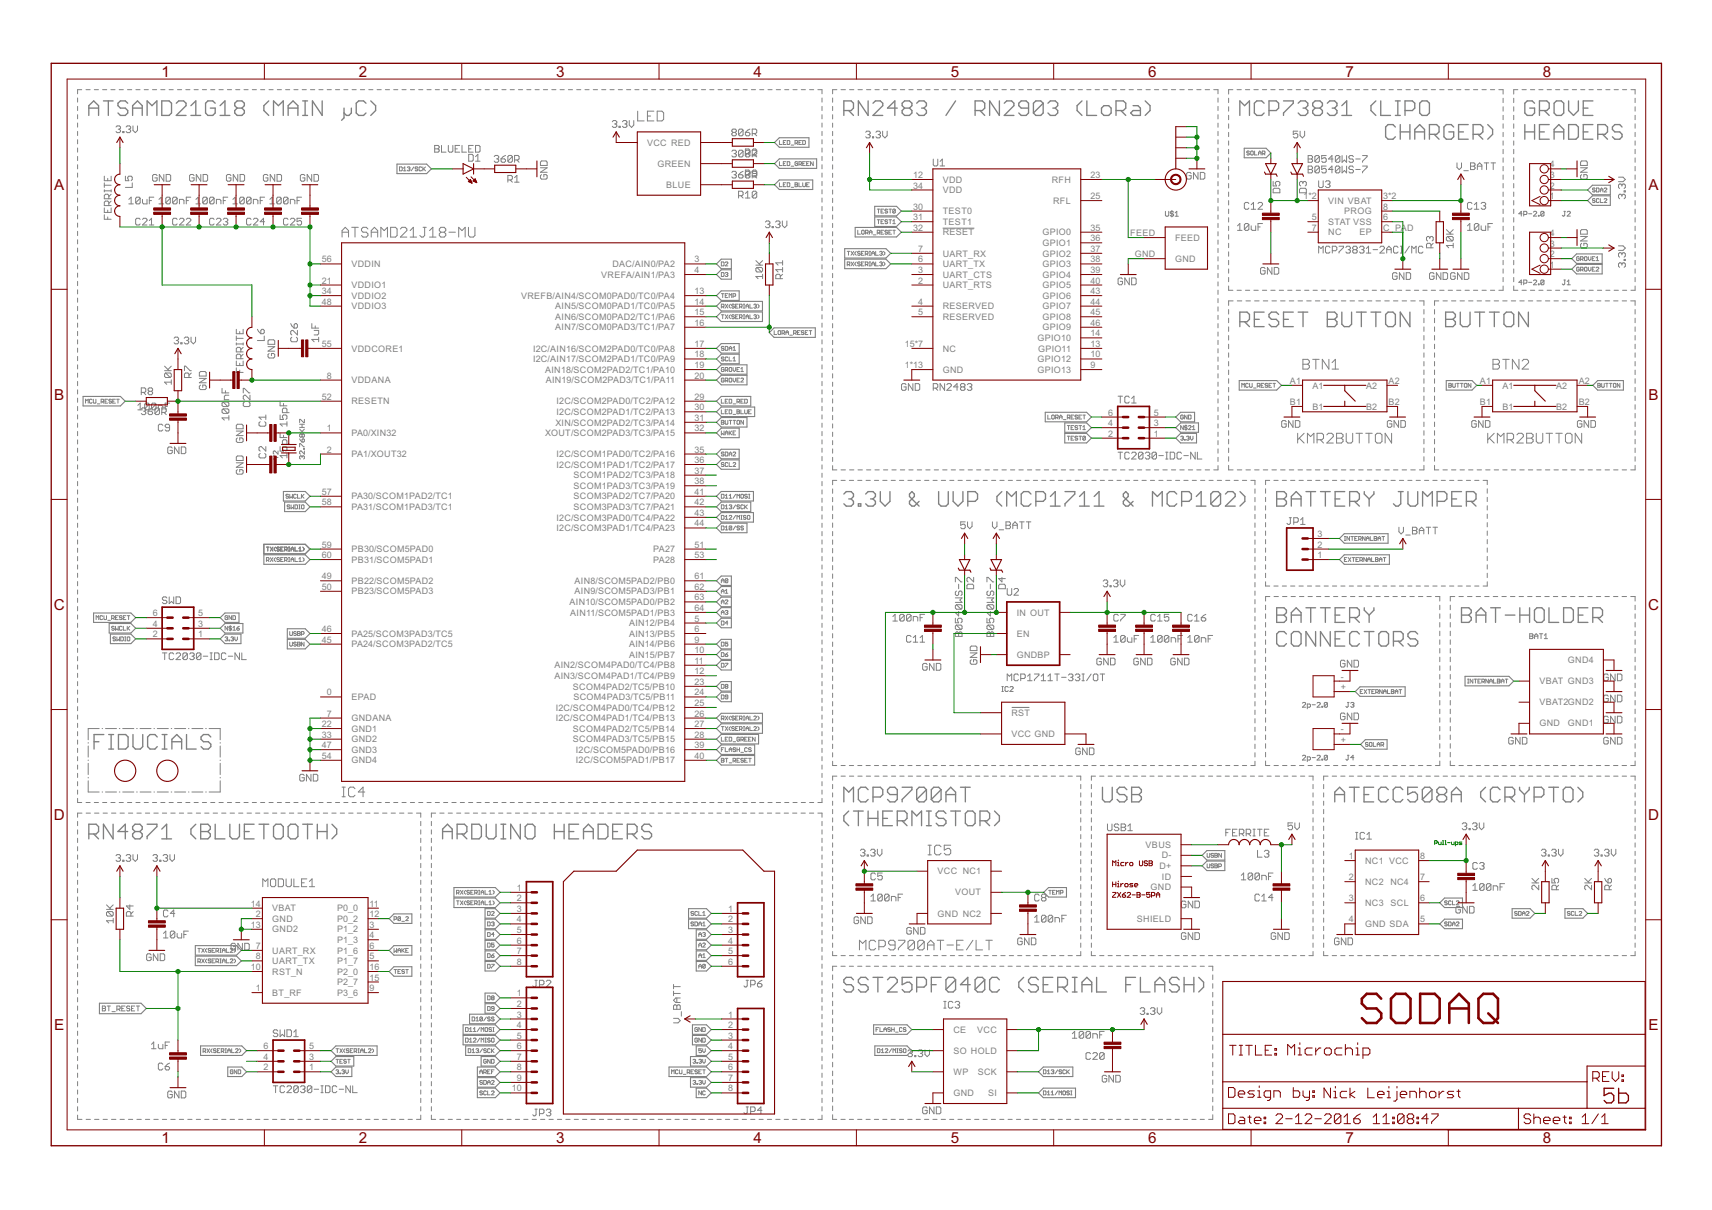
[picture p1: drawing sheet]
<svg xmlns="http://www.w3.org/2000/svg" width="297mm" height="210mm" viewBox="0 0 297 210" stroke-linecap="round" stroke-linejoin="round" font-family="sans-serif">
<defs><g id="words">
<g font-size="2.9" fill="#800000">
<text x="28" y="13.3">1</text>
<text x="62.3" y="13.3">2</text>
<text x="96.5" y="13.3">3</text>
<text x="130.7" y="13.3">4</text>
<text x="165" y="13.3">5</text>
<text x="199.2" y="13.3">6</text>
<text x="233.4" y="13.3">7</text>
<text x="267.7" y="13.3">8</text>
<text x="9.4" y="32.9">A</text>
<text x="286" y="32.9">A</text>
<text x="9.4" y="69.3">B</text>
<text x="286" y="69.3">B</text>
<text x="9.3" y="105.8">C</text>
<text x="286" y="105.8">C</text>
<text x="9.3" y="142.3">D</text>
<text x="286" y="142.3">D</text>
<text x="9.4" y="178.7">E</text>
<text x="286" y="178.7">E</text>
<text x="28" y="198.3">1</text>
<text x="62.3" y="198.3">2</text>
<text x="96.5" y="198.3">3</text>
<text x="130.7" y="198.3">4</text>
<text x="165" y="198.3">5</text>
<text x="199.2" y="198.3">6</text>
<text x="233.4" y="198.3">7</text>
<text x="267.7" y="198.3">8</text>
</g>
<g font-size="1.7" fill="#808080">
<text x="112.3" y="25.3">VCC RED</text>
<text x="114.1" y="28.9">GREEN</text>
<text x="268.9" y="29">4</text>
<text x="115.6" y="32.6">BLUE</text>
<text x="158.4" y="30.9">12</text>
<text x="158.4" y="32.7">34</text>
<text x="163.6" y="31.7">VDD</text>
<text x="163.6" y="33.5">VDD</text>
<text x="182.5" y="31.7">RFH</text>
<text x="182.7" y="35.3">RFL</text>
<text x="189.2" y="30.9">23</text>
<text x="189.2" y="34.5">25</text>
<text x="226.2" y="34.5">1*2</text>
<text x="230.4" y="35.3">VIN VBAT</text>
<text x="240" y="34.5">3*2</text>
<text x="268.9" y="34.5">1</text>
<text x="268.9" y="32.7">2</text>
<text x="268.9" y="30.9">3</text>
<text x="158.4" y="36.4">30</text>
<text x="158.4" y="38.2">31</text>
<text x="158.4" y="40">32</text>
<text x="163.6" y="37.2">TEST0</text>
<text x="163.6" y="39">TEST1</text>
<text x="163.6" y="40.8">RESET</text>
<text x="180.9" y="40.8">GPIO0</text>
<text x="189.2" y="40">35</text>
<text x="189.2" y="41.9">36</text>
<text x="196.1" y="40.9">FEED</text>
<text x="203.9" y="41.8">FEED</text>
<text x="227.6" y="38.2">5</text>
<text x="227.6" y="40">7</text>
<text x="230.4" y="39">STAT VSS</text>
<text x="230.4" y="40.8">NC</text>
<text x="233.2" y="37.2">PROG</text>
<text x="235.9" y="40.8">EP</text>
<text x="240" y="36.4">8</text>
<text x="240" y="38.2">6</text>
<text x="240" y="40">C_PAD</text>
<text x="268.9" y="40.9">4</text>
<text x="55.9" y="45.5">56</text>
<text x="61" y="46.3">VDDIN</text>
<text x="106.3" y="46.3">DAC/AIN0/PA2</text>
<text x="120.5" y="45.5">3</text>
<text x="120.5" y="47.4">4</text>
<text x="159.3" y="43.7">7</text>
<text x="159.3" y="45.5">6</text>
<text x="159.3" y="47.4">3</text>
<text x="163.6" y="44.5">UART_RX</text>
<text x="163.6" y="46.3">UART_TX</text>
<text x="180.9" y="42.7">GPIO1</text>
<text x="180.9" y="44.5">GPIO2</text>
<text x="180.9" y="46.3">GPIO3</text>
<text x="189.2" y="43.7">37</text>
<text x="189.2" y="45.5">38</text>
<text x="189.2" y="47.4">39</text>
<text x="196.9" y="44.6">GND</text>
<text x="203.9" y="45.4">GND</text>
<text x="268.9" y="46.4">1</text>
<text x="268.9" y="44.6">2</text>
<text x="268.9" y="42.8">3</text>
<text x="55.9" y="49.2">21</text>
<text x="55.9" y="51">34</text>
<text x="55.9" y="52.9">48</text>
<text x="61" y="50">VDDIO1</text>
<text x="61" y="51.8">VDDIO2</text>
<text x="61" y="53.7">VDDIO3</text>
<text x="90.4" y="51.8">VREFB/AIN4/SCOM0PAD0/TC0/PA4</text>
<text x="96.3" y="53.7">AIN5/SCOM0PAD1/TC0/PA5</text>
<text x="104.3" y="48.2">VREFA/AIN1/PA3</text>
<text x="120.5" y="51">13</text>
<text x="120.5" y="52.9">14</text>
<text x="159.3" y="49.2">2</text>
<text x="159.3" y="52.9">4</text>
<text x="163.6" y="48.2">UART_CTS</text>
<text x="163.6" y="50">UART_RTS</text>
<text x="163.6" y="53.7">RESERVED</text>
<text x="180.9" y="48.2">GPIO4</text>
<text x="180.9" y="50">GPIO5</text>
<text x="180.9" y="51.8">GPIO6</text>
<text x="180.9" y="53.7">GPIO7</text>
<text x="189.2" y="49.2">40</text>
<text x="189.2" y="51">43</text>
<text x="189.2" y="52.9">44</text>
<text x="96.3" y="55.5">AIN6/SCOM0PAD2/TC1/PA6</text>
<text x="96.3" y="57.3">AIN7/SCOM0PAD3/TC1/PA7</text>
<text x="120.5" y="54.7">15</text>
<text x="120.5" y="56.5">16</text>
<text x="159.3" y="54.7">5</text>
<text x="163.6" y="55.5">RESERVED</text>
<text x="180" y="59.2">GPIO10</text>
<text x="180.9" y="55.5">GPIO8</text>
<text x="180.9" y="57.3">GPIO9</text>
<text x="189.2" y="54.7">45</text>
<text x="189.2" y="56.5">46</text>
<text x="189.2" y="58.4">14</text>
<text x="55.9" y="60.2">55</text>
<text x="56.7" y="65.7">8</text>
<text x="61" y="61">VDDCORE1</text>
<text x="92.5" y="61">I2C/AIN16/SCOM2PAD0/TC0/PA8</text>
<text x="92.5" y="62.8">I2C/AIN17/SCOM2PAD1/TC0/PA9</text>
<text x="94.6" y="64.7">AIN18/SCOM2PAD2/TC1/PA10</text>
<text x="120.5" y="60.2">17</text>
<text x="120.5" y="62">18</text>
<text x="120.5" y="63.8">19</text>
<text x="120.5" y="65.7">20</text>
<text x="157" y="63.8">1*13</text>
<text x="157" y="60.2">15*7</text>
<text x="163.6" y="64.7">GND</text>
<text x="163.6" y="61">NC</text>
<text x="180" y="62.8">GPIO12</text>
<text x="180" y="64.7">GPIO13</text>
<text x="180.1" y="61">GPIO11</text>
<text x="189.2" y="60.2">13</text>
<text x="189.2" y="62">10</text>
<text x="189.2" y="63.8">9</text>
<text x="55.9" y="69.3">52</text>
<text x="61" y="70.1">RESETN</text>
<text x="61" y="66.5">VDDANA</text>
<text x="94.7" y="66.5">AIN19/SCOM2PAD3/TC1/PA11</text>
<text x="96.6" y="70.2">I2C/SCOM2PAD0/TC2/PA12</text>
<text x="96.6" y="72">I2C/SCOM2PAD1/TC2/PA13</text>
<text x="120.5" y="69.3">29</text>
<text x="120.5" y="71.2">30</text>
<text x="223.8" y="66.6">A1</text>
<text x="223.8" y="70.3">B1</text>
<text x="227.7" y="67.4">A1</text>
<text x="227.7" y="71.1">B1</text>
<text x="237" y="67.4">A2</text>
<text x="237" y="71.1">B2</text>
<text x="240.9" y="66.6">A2</text>
<text x="240.9" y="70.3">B2</text>
<text x="256.8" y="66.6">A1</text>
<text x="256.8" y="70.3">B1</text>
<text x="260.7" y="67.4">A1</text>
<text x="260.7" y="71.1">B1</text>
<text x="270" y="67.4">A2</text>
<text x="270" y="71.1">B2</text>
<text x="273.9" y="66.6">A2</text>
<text x="273.9" y="70.3">B2</text>
<text x="56.7" y="74.8">1</text>
<text x="61" y="75.6">PA0/XIN32</text>
<text x="94.6" y="75.6">XOUT/SCOM2PAD3/TC3/PA15</text>
<text x="96.4" y="73.8">XIN/SCOM2PAD2/TC3/PA14</text>
<text x="120.5" y="73">31</text>
<text x="120.5" y="74.8">32</text>
<text x="192.3" y="75.8">2</text>
<text x="192.3" y="73.9">4</text>
<text x="192.3" y="72.1">6</text>
<text x="200.2" y="75.8">1</text>
<text x="200.2" y="73.9">3</text>
<text x="200.2" y="72.1">5</text>
<text x="56.7" y="78.5">2</text>
<text x="61" y="79.3">PA1/XOUT32</text>
<text x="96.6" y="79.3">I2C/SCOM1PAD0/TC2/PA16</text>
<text x="96.6" y="81.1">I2C/SCOM1PAD1/TC2/PA17</text>
<text x="99.5" y="83">SCOM1PAD2/TC3/PA18</text>
<text x="120.5" y="78.5">35</text>
<text x="120.5" y="80.3">36</text>
<text x="120.5" y="82.2">37</text>
<text x="120.5" y="84">38</text>
<text x="55.9" y="85.8">57</text>
<text x="55.9" y="87.7">58</text>
<text x="61" y="86.6">PA30/SCOM1PAD2/TC1</text>
<text x="61" y="88.5">PA31/SCOM1PAD3/TC1</text>
<text x="99.5" y="84.8">SCOM1PAD3/TC3/PA19</text>
<text x="99.5" y="86.6">SCOM3PAD2/TC7/PA20</text>
<text x="99.5" y="88.5">SCOM3PAD3/TC7/PA21</text>
<text x="120.5" y="85.8">41</text>
<text x="120.5" y="87.7">42</text>
<text x="120.5" y="89.5">43</text>
<text x="55.9" y="95">59</text>
<text x="61" y="95.8">PB30/SCOM5PAD0</text>
<text x="96.6" y="90.3">I2C/SCOM3PAD0/TC4/PA22</text>
<text x="96.6" y="92.1">I2C/SCOM3PAD1/TC4/PA23</text>
<text x="113.3" y="95.8">PA27</text>
<text x="120.5" y="91.3">44</text>
<text x="120.5" y="95">51</text>
<text x="228.6" y="95">2</text>
<text x="228.6" y="93.2">3</text>
<text x="55.9" y="100.5">49</text>
<text x="55.9" y="96.8">60</text>
<text x="61" y="101.3">PB22/SCOM5PAD2</text>
<text x="61" y="97.6">PB31/SCOM5PAD1</text>
<text x="99.7" y="101.3">AIN8/SCOM5PAD2/PB0</text>
<text x="113.3" y="97.6">PA28</text>
<text x="120.5" y="96.8">53</text>
<text x="120.5" y="100.5">61</text>
<text x="228.6" y="96.8">1</text>
<text x="26.5" y="106.9">6</text>
<text x="34.4" y="106.9">5</text>
<text x="55.9" y="102.3">50</text>
<text x="61" y="103.1">PB23/SCOM5PAD3</text>
<text x="98.8" y="105">AIN10/SCOM5PAD0/PB2</text>
<text x="98.9" y="106.8">AIN11/SCOM5PAD1/PB3</text>
<text x="99.7" y="103.1">AIN9/SCOM5PAD3/PB1</text>
<text x="120.5" y="104.2">63</text>
<text x="120.5" y="106">64</text>
<text x="120.5" y="107.8">5</text>
<text x="120.5" y="102.3">62</text>
<text x="176.4" y="106.8">IN OUT</text>
<text x="26.5" y="110.6">2</text>
<text x="26.5" y="108.7">4</text>
<text x="34.4" y="110.6">1</text>
<text x="34.4" y="108.7">3</text>
<text x="55.9" y="111.5">45</text>
<text x="55.9" y="109.6">46</text>
<text x="61" y="112.3">PA24/SCOM3PAD2/TC5</text>
<text x="61" y="110.5">PA25/SCOM3PAD3/TC5</text>
<text x="109.2" y="108.6">AIN12/PB4</text>
<text x="109.2" y="110.5">AIN13/PB5</text>
<text x="109.2" y="112.3">AIN14/PB6</text>
<text x="120.5" y="109.6">6</text>
<text x="120.5" y="111.5">9</text>
<text x="120.5" y="113.3">10</text>
<text x="176.4" y="110.5">EN</text>
<text x="96.2" y="116">AIN2/SCOM4PAD0/TC4/PB8</text>
<text x="96.2" y="117.8">AIN3/SCOM4PAD1/TC4/PB9</text>
<text x="99.4" y="119.6">SCOM4PAD2/TC5/PB10</text>
<text x="109.2" y="114.1">AIN15/PB7</text>
<text x="120.5" y="115.1">11</text>
<text x="120.5" y="117">12</text>
<text x="120.5" y="118.8">23</text>
<text x="176.4" y="114.1">GNDBP</text>
<text x="232.7" y="119.7">+</text>
<text x="232.7" y="117.9">-</text>
<text x="267.1" y="118.7">VBAT GND3</text>
<text x="272" y="115">GND4</text>
<text x="56.7" y="124.3">7</text>
<text x="56.7" y="120.6">0</text>
<text x="61" y="125.1">GNDANA</text>
<text x="61" y="121.4">EPAD</text>
<text x="96.4" y="123.3">I2C/SCOM4PAD0/TC4/PB12</text>
<text x="96.4" y="125.1">I2C/SCOM4PAD1/TC4/PB13</text>
<text x="99.5" y="121.4">SCOM4PAD3/TC5/PB11</text>
<text x="120.5" y="120.6">24</text>
<text x="120.5" y="122.5">25</text>
<text x="120.5" y="124.3">26</text>
<text x="175.5" y="124.2">RST</text>
<text x="267.1" y="122.4">VBAT2GND2</text>
<text x="55.9" y="126.1">22</text>
<text x="55.9" y="128">33</text>
<text x="55.9" y="129.8">47</text>
<text x="55.9" y="131.6">54</text>
<text x="61" y="126.9">GND1</text>
<text x="61" y="128.8">GND2</text>
<text x="61" y="130.6">GND3</text>
<text x="99.4" y="126.9">SCOM4PAD2/TC5/PB14</text>
<text x="99.4" y="128.8">SCOM4PAD3/TC5/PB15</text>
<text x="99.9" y="130.6">I2C/SCOM5PAD0/PB16</text>
<text x="120.5" y="126.1">27</text>
<text x="120.5" y="128">28</text>
<text x="120.5" y="129.8">39</text>
<text x="120.5" y="131.6">40</text>
<text x="175.5" y="127.9">VCC GND</text>
<text x="232.7" y="128.9">+</text>
<text x="232.7" y="127.1">-</text>
<text x="267.1" y="126">GND</text>
<text x="272" y="126">GND1</text>
<text x="61" y="132.4">GND4</text>
<text x="99.9" y="132.4">I2C/SCOM5PAD1/PB17</text>
<text x="198.8" y="147.1">VBUS</text>
<text x="201.6" y="148.9">D-</text>
<text x="234" y="149">1</text>
<text x="236.9" y="149.8">NC1 VCC</text>
<text x="246.4" y="149">8</text>
<text x="89.7" y="154.5">1</text>
<text x="162.7" y="151.7">VCC NC1</text>
<text x="165.7" y="155.3">VOUT</text>
<text x="199.6" y="154.4">GND</text>
<text x="201.2" y="150.8">D+</text>
<text x="201.6" y="152.6">ID</text>
<text x="234" y="152.7">2</text>
<text x="236.9" y="153.5">NC2 NC4</text>
<text x="246.4" y="152.7">7</text>
<text x="43.5" y="160.9">13</text>
<text x="43.5" y="157.3">14</text>
<text x="44.4" y="159.1">2</text>
<text x="47.2" y="159.9">GND</text>
<text x="47.2" y="161.7">GND2</text>
<text x="47.2" y="158.1">VBAT</text>
<text x="58.5" y="161.8">P1_2</text>
<text x="58.5" y="158.1">P0_0</text>
<text x="58.5" y="159.9">P0_2</text>
<text x="64.1" y="160.9">3</text>
<text x="64.1" y="157.3">11</text>
<text x="64.1" y="159.1">12</text>
<text x="89.7" y="156.4">2</text>
<text x="89.7" y="158.2">3</text>
<text x="89.7" y="160">4</text>
<text x="89.7" y="161.9">5</text>
<text x="126.3" y="158.2">1</text>
<text x="126.3" y="160">2</text>
<text x="126.3" y="161.9">3</text>
<text x="162.7" y="159">GND NC2</text>
<text x="197.3" y="159.9">SHIELD</text>
<text x="234" y="156.4">3</text>
<text x="234" y="160">4</text>
<text x="236.9" y="157.2">NC3 SCL</text>
<text x="236.9" y="160.8">GND SDA</text>
<text x="246.4" y="156.4">6</text>
<text x="246.4" y="160">5</text>
<text x="44.4" y="164.6">7</text>
<text x="44.4" y="166.4">8</text>
<text x="47.2" y="165.4">UART_RX</text>
<text x="47.2" y="167.2">UART_TX</text>
<text x="58.5" y="163.6">P1_3</text>
<text x="58.5" y="167.2">P1_7</text>
<text x="58.5" y="165.4">P1_6</text>
<text x="64.1" y="162.8">4</text>
<text x="64.1" y="166.4">5</text>
<text x="64.1" y="164.6">6</text>
<text x="89.7" y="163.7">6</text>
<text x="89.7" y="165.5">7</text>
<text x="89.7" y="167.4">8</text>
<text x="126.3" y="163.7">4</text>
<text x="126.3" y="165.5">5</text>
<text x="126.3" y="167.4">6</text>
<text x="43.5" y="168.3">10</text>
<text x="44.4" y="171.9">1</text>
<text x="47.2" y="172.7">BT_RF</text>
<text x="47.2" y="169.1">RST_N</text>
<text x="58.5" y="172.7">P3_6</text>
<text x="58.5" y="170.9">P2_7</text>
<text x="58.5" y="169.1">P2_0</text>
<text x="64.1" y="171.9">9</text>
<text x="64.1" y="170.1">15</text>
<text x="64.1" y="168.3">16</text>
<text x="89.7" y="172.9">1</text>
<text x="89.7" y="174.7">2</text>
<text x="89.7" y="176.5">3</text>
<text x="89.7" y="178.3">4</text>
<text x="126.3" y="176.5">1</text>
<text x="126.3" y="178.3">2</text>
<text x="165.4" y="179.2">CE</text>
<text x="169.6" y="179.2">VCC</text>
<text x="45.7" y="185.7">2</text>
<text x="45.7" y="183.8">4</text>
<text x="45.7" y="182">6</text>
<text x="53.6" y="185.7">1</text>
<text x="53.6" y="183.8">3</text>
<text x="53.6" y="182">5</text>
<text x="89.7" y="180.2">5</text>
<text x="89.7" y="182">6</text>
<text x="89.7" y="183.8">7</text>
<text x="89.7" y="185.7">8</text>
<text x="126.3" y="180.2">3</text>
<text x="126.3" y="182">4</text>
<text x="126.3" y="183.8">5</text>
<text x="126.3" y="185.7">6</text>
<text x="165.4" y="182.8">SO HOLD</text>
<text x="88.8" y="189.3">10</text>
<text x="89.7" y="187.5">9</text>
<text x="126.3" y="187.5">7</text>
<text x="126.3" y="189.3">8</text>
<text x="165.4" y="186.5">WP</text>
<text x="165.4" y="190.1">GND</text>
<text x="169.6" y="186.5">SCK</text>
<text x="171.4" y="190.1">SI</text>
</g>
</g></defs>
<g fill="none" stroke="#808080" stroke-width=".17">
<path d="M13.5 17v.7M13.5 18.5v.7M13.5 19.9v.7M14.2 15.6h-.7v.7M14.9 15.6h.7M16.4 15.6h.7M17.8 15.6h.7M19.2 15.6h.8M20.7 15.6h.7M22.1 15.6h.8M23.6 15.6h.7M25 15.6h.7"/>
<path d="M26.5 15.6h.7M27.9 15.6h.7M29.3 15.6h.8M30.8 15.6h.7M32.2 15.6h.8M33.7 15.6h.7M35.1 15.6h.7M36.6 15.6h.7M38 15.6h.7M39.5 15.6h.7M40.9 15.6h.7M42.3 15.6h.8"/>
<path d="M43.8 15.6h.7M45.2 15.6h.7M46.7 15.6h.7M48.1 15.6h.7M49.6 15.6h.7M51 15.6h.7M52.4 15.6h.7M53.9 15.6h.7M55.3 15.6h.7M56.8 15.6h.7M58.2 15.6h.7M59.6 15.6h.8"/>
<path d="M61.1 15.6h.7M62.5 15.6h.8M64 15.6h.7M65.4 15.6h.7M66.9 15.6h.7M68.3 15.6h.7M69.7 15.6h.8M71.2 15.6h.7M72.6 15.6h.8M74.1 15.6h.7M75.5 15.6h.7M77 15.6h.7"/>
<path d="M78.4 15.6h.7M79.9 15.6h.7M81.3 15.6h.7M82.7 15.6h.8M84.2 15.6h.7M85.6 15.6h.7M87.1 15.6h.7M88.5 15.6h.7M90 15.6h.7M91.4 15.6h.7M92.8 15.6h.8M94.3 15.6h.7"/>
<path d="M95.7 15.6h.8M97.2 15.6h.7M98.6 15.6h.7M100.1 15.6h.7M101.5 15.6h.7M102.9 15.6h.8M104.4 15.6h.7M105.8 15.6h.8M107.3 15.6h.7M108.7 15.6h.7M110.2 15.6h.7M110.6 19.3v1.7h1.2"/>
<path d="M111.6 15.6h.7M113.1 15.6h.7M113.5 19.3h-1.2v1.7h1.2M114 19.3h.9l.2 .3v1.1l-.2 .3h-.9zM114.5 15.6h.7M115.9 15.6h.7M117.4 15.6h.7M118.8 15.6h.7M120.3 15.6h.7M121.7 15.6h.7M123.1 15.6h.8M124.6 15.6h.7"/>
<path d="M126 15.6h.7M127.5 15.6h.7M128.9 15.6h.7M130.4 15.6h.7M131.8 15.6h.7M133.2 15.6h.8M134.7 15.6h.7M136.1 15.6h.8M137.6 15.6h.7M139 15.6h.7M140.5 15.6h.7M141.9 15.6h.7v.7"/>
<path d="M142.6 17v.7M142.6 18.5v.7M142.6 19.9v.7M144.5 17v.7M144.5 18.5v.7M144.5 19.9v.7M145.2 15.6h-.7v.7M145.9 15.6h.8M147.4 15.6h.7M148.9 15.6h.7M150.3 15.6h.8M151.8 15.6h.7"/>
<path d="M153.3 15.6h.7M154.7 15.6h.8M156.2 15.6h.8M157.7 15.6h.7M159.2 15.6h.7M160.6 15.6h.8M162.1 15.6h.7M163.6 15.6h.7M165 15.6h.8M166.5 15.6h.8M168 15.6h.7M169.4 15.6h.8"/>
<path d="M170.9 15.6h.8M172.4 15.6h.7M173.8 15.6h.8M175.3 15.6h.8M176.8 15.6h.7M178.3 15.6h.7M179.7 15.6h.8M181.2 15.6h.7M182.7 15.6h.7M184.1 15.6h.8M185.6 15.6h.8M187.1 15.6h.7"/>
<path d="M188.6 15.6h.7M190 15.6h.8M191.5 15.6h.7M193 15.6h.7M194.4 15.6h.8M195.9 15.6h.7M197.4 15.6h.7M198.8 15.6h.8M200.3 15.6h.7M201.8 15.6h.7M203.2 15.6h.8M204.7 15.6h.8"/>
<path d="M206.2 15.6h.7M207.6 15.6h.8M209.1 15.6h.8M210.6 15.6h.7v.7M211.3 17v.7M211.3 18.5v.7M211.3 19.9v.7M213.2 17v.8M213.2 18.5v.8M213.9 15.6h-.7v.7M214.6 15.6h.8M216.1 15.6h.7"/>
<path d="M217.6 15.6h.7M219 15.6h.8M220.5 15.6h.7M222 15.6h.7M223.4 15.6h.8M224.9 15.6h.7M226.4 15.6h.7M227.8 15.6h.8M229.3 15.6h.7M230.7 15.6h.8M232.2 15.6h.8M233.7 15.6h.7"/>
<path d="M235.1 15.6h.8M236.6 15.6h.8M238.1 15.6h.7M239.5 15.6h.8M241 15.6h.7M242.5 15.6h.7M243.9 15.6h.8M245.4 15.6h.7M246.9 15.6h.7M248.3 15.6h.8M249.8 15.6h.7M251.3 15.6h.7"/>
<path d="M252.7 15.6h.8M254.2 15.6h.7M255.7 15.6h.7M257.1 15.6h.8M258.6 15.6h.7M260.1 15.6h.7v.7M260.8 17v.8M260.8 18.5v.8M262.6 17v.8M262.6 18.5v.8M263.4 15.6h-.8v.7M264.1 15.6h.7"/>
<path d="M265.5 15.6h.8M267 15.6h.7M268.4 15.6h.8M269.9 15.6h.7M271.3 15.6h.8M272.8 15.6h.7M274.3 15.6h.7M275.7 15.6h.7M277.2 15.6h.7M278.6 15.6h.7M280.1 15.6h.7M281.5 15.6h.7"/>
<path d="M283 15.6h.7v.7M283.7 17v.8M283.7 18.5v.8M13.5 21.3v.8M13.5 22.8v.7M13.5 24.2v.8M13.5 25.7v.7M13.5 27.1v.8M13.5 28.6v.7M13.5 30v.7M13.5 31.5v.7M13.5 32.9v.7"/>
<path d="M13.5 34.4v.7M13.5 35.8v.7M13.5 37.3v.7M13.5 38.7v.7M18.1 37.3v.7h1.2M18.1 30.6v.7h1.2v-.7M18.1 31.7v.8M18.1 32.9v.4M18.1 36.1v.8h1.2v-.8M18.1 33.1h1.2M18.1 32.1h1.2M18.7 30.9v.4"/>
<path d="M18.7 36.4v.5M18.7 37.6v.4M18.9 34.5v-.6l-.2-.2h-.4l-.2 .2v.6h1.2M18.9 35.7v-.6l-.2-.2h-.4l-.2 .2v.6h1.2M19.3 32.9v.4M19.3 34.9l-.4 .4M19.3 33.7l-.4 .4M20.1 22l.2-.2h.4l.2 .2v.2l-.2 .2M20.5 22.4h.2M20.7 22.4l.2 .2v.2l-.2 .2h-.4l-.2-.2M21.3 22.8h.2v.2h-.2zM21.8 30.6v.7h.6l-.2-.4 .2-.3h.4l.1 .2v.3l-.1 .2"/>
<path d="M21.9 22l.2-.2h.4l.2 .2-.2 .4M22.3 22.4h.2M22.4 34.6l.4-.4v1.2M22.4 35.4h.7M22.5 22.4l.2 .2-.2 .4h-.4l-.2-.2M22.9 31.7v.8h-1.1M23.1 21.8v.8l.4 .4 .4-.4v-.8M24.3 34.4v.8l-.2 .2h-.4l-.2-.2M24.3 34.4l-.2-.2h-.4l-.2 .2v.8M24.3 38.1l-.2-.2h-.4l-.2 .2v.7l.2 .2h.4l.2-.2M24.3 34.4l-.8 .8M24.7 34.6v.6l.2 .2h.6v-.8"/>
<path d="M24.7 38.1l.2-.2h.4l.2 .2v.2l-.8 .7h.8M25.9 34.8h.4M25.9 38.3l.4-.4v1.1M25.9 39h.8M26.7 34.2h-.8v1.2M27.3 30.5l-.2-.2h-.4l-.2 .2v.7l.2 .2h.4l.2-.2v-.3h-.4M27.6 35.4h.8M27.6 34.6l.4-.4v1.2M28.4 30.3v1.1l-.8-1.1v1.1M28.8 30.3h.6l.2 .2v.7l-.2 .2h-.6zM29.5 34.4v.8l-.1 .2h-.4l-.2-.2M29.5 34.4l-.1-.2h-.4l-.2 .2v.8"/>
<path d="M29.5 34.4l-.7 .8M30.7 34.4v.8l-.2 .2h-.4l-.1-.2M30.7 34.4l-.2-.2h-.4l-.1 .2v.8M30.7 38.1l-.2-.2h-.4l-.1 .2v.7l.1 .2h.4l.2-.2M30.7 34.4l-.7 .8M31.1 35.4v-.8h.6l.2 .2v.6M31.1 38.1l.2-.2h.4l.2 .2v.2l-.8 .7h.8M32.3 34.8h.4M32.3 38.1l.2-.2h.4l.2 .2v.2l-.8 .7h.8M33.1 34.2h-.8v1.2M33.7 30.5l-.2-.2h-.4l-.2 .2v.7l.2 .2h.4l.2-.2v-.3h-.4M34 35.4h.8"/>
<path d="M34 34.6l.4-.4v1.2M34.8 30.3v1.1l-.7-1.1v1.1M35.2 30.3h.6l.2 .2v.7l-.2 .2h-.6zM36 34.4v.8l-.2 .2h-.4l-.2-.2M36 34.4l-.2-.2h-.4l-.2 .2v.8M36 34.4l-.8 .8M37.1 34.4v.8l-.1 .2h-.4l-.2-.2M37.1 34.4l-.1-.2h-.4l-.2 .2v.8M37.1 38.1l-.1-.2h-.4l-.2 .2v.7l.2 .2h.4l.1-.2M37.1 34.4l-.7 .8M37.5 35.4v-.8h.6l.2 .2v.6M37.5 38.1l.2-.2h.4l.2 .2v.2l-.8 .7h.8"/>
<path d="M38.7 34.8h.4M38.7 38.1l.2-.2h.4l.2 .2v.2l-.2 .2M39.1 38.5h.2M39.3 38.5l.2 .2v.1l-.2 .2h-.4l-.2-.2M39.5 34.2h-.8v1.2M40.1 30.5l-.2-.2h-.4l-.2 .2v.7l.2 .2h.4l.2-.2v-.3h-.4M40.4 35.4h.8M40.4 34.6l.4-.4v1.2M41.3 30.3v1.1l-.8-1.1v1.1M41.7 30.3h.5l.2 .2v.7l-.2 .2h-.5zM42.4 34.4v.8l-.2 .2h-.4l-.2-.2M42.4 34.4l-.2-.2h-.4l-.2 .2v.8"/>
<path d="M42.4 34.4l-.8 .8M43.6 34.4v.8l-.2 .2h-.4l-.2-.2M43.6 34.4l-.2-.2h-.4l-.2 .2v.8M43.6 38.1l-.2-.2h-.4l-.2 .2v.7l.2 .2h.4l.2-.2M43.6 34.4l-.8 .8M44 35.4v-.8h.5l.2 .2v.6M44 38.1l.2-.2h.3l.2 .2v.2l-.7 .7h.7M45.1 34.8h.4M45.9 34.2h-.8v1.2M45.9 38.5h-.8l.6-.6v1.1M46.5 30.5l-.2-.2h-.4l-.2 .2v.7l.2 .2h.4l.2-.2v-.3h-.4M46.8 35.4h.8"/>
<path d="M46.8 34.6l.4-.4v1.2M47.7 30.3v1.1l-.8-1.1v1.1M48.1 30.3h.6l.2 .2v.7l-.2 .2h-.6zM48.8 34.4v.8l-.2 .2h-.4l-.2-.2M48.8 34.4l-.2-.2h-.4l-.2 .2v.8M48.8 34.4l-.8 .8M50 34.4v.8l-.2 .2h-.4l-.2-.2M50 34.4l-.2-.2h-.4l-.2 .2v.8M50 38.1l-.2-.2h-.4l-.2 .2v.7l.2 .2h.4l.2-.2M50 34.4l-.8 .8M50.4 35.4v-.8h.5l.3 .2v.6M50.4 38.1l.2-.2h.3l.3 .2v.2l-.8 .7h.8"/>
<path d="M51.5 34.8h.4M52.3 34.2h-.8v1.2M52.3 37.9h-.8v.6l.4-.2 .4 .2v.3l-.2 .2h-.3l-.3-.2M52.9 30.5l-.2-.2h-.4l-.2 .2v.7l.2 .2h.4l.2-.2v-.3h-.4M54.1 30.3v1.1l-.8-1.1v1.1M54.5 30.3h.6l.2 .2v.7l-.2 .2h-.6zM61 39.4h1.2M61.6 39.4v1.7M63.8 39.7l-.2-.3h-.6l-.3 .3v.3l.3 .3h.6l.2 .3v.3l-.2 .2h-.6l-.3-.2M67.8 39.4h.8l.3 .3v1.2l-.3 .2h-.8zM69.3 29l.5 .1v.4l-.1 .1h-.4zM69.5 39.7l.2-.3h.6l.3 .3v.3l-1.1 1.1h1.1"/>
<path d="M70 29.6h.4M70 29.2l.2-.2v.6M70.7 29.1l.3-.1 .1 .1-.1 .2M70.9 29.3h.1M71 29.3l.1 .1-.1 .2-.3-.1M71.8 29l-.4 .6M72.5 29.1l-.1-.1-.4 .1 .1 .2 .4 .1-.1 .2-.4-.1M73.2 29.1l-.2-.1-.3 .1v.4l.1 .1 .4-.1M73.4 29v.6M73.4 39.4h.6M73.5 29.3l.3 .3M73.7 39.4v1.5l-.3 .2h-.3l-.3-.2"/>
<path d="M73.8 29l-.4 .4M75.4 25.2h.6l.2 .2-.2 .4 .2 .4-.2 .2h-.6zM75.4 25.8h.6M76.6 25.2v1.2h.8M77.8 25.2v1l.2 .2h.4l.2-.2v-1M79 25.8h.4M79.8 25.2h-.8v1.2h.8M80.2 25.2v1.2h.7M81.3 39.4v1.5l.3 .2h.5l.3-.2v-1.5M81.3 25.8h.4M81.3 26.8h.6l.2 .2v.8l-.2 .2h-.6zM82.1 25.2h-.8v1.2h.8"/>
<path d="M82.5 25.2h.6l.2 .2v.8l-.2 .2h-.6zM82.5 28h.8M82.5 27.2l.4-.4v1.2M85.7 27.2l.2-.2h.4l.2 .2v.2l-.2 .2M86.1 27.6h.2M86.3 27.6l.2 .1-.2 .5h-.4l-.2-.3M86.9 27.6h.6l.2 .3-.2 .3h-.4l-.2-.3zM87.7 27l-.4 .2-.4 .4M88.1 31.2h.6l.2-.2v-.4l-.2-.2h-.6v1.2M88.5 31.2l.4 .4M88.9 27.2l-.2-.2h-.4l-.2 .2v.7M88.9 27.2v.7l-.2 .3h-.4l-.2-.3"/>
<path d="M88.9 27.2l-.8 .7M89.3 27.7h.6l.2-.1v-.4l-.2-.2h-.6v1.2M89.3 30.8l.4-.4v1.2M89.3 31.6h.8M89.7 27.7l.4 .5M93.8 29.1h1.1l-1.1 .8h1.1M94 30.3l-.2 .2v.4l.2 .2h.7l.2-.2v-.4l-.2-.2h-.3v.4M94 27.9h.7l.2 .2v.6h-1.1v-.6zM106.2 21.1l.2-.2h.4l.2 .2v.2l-.2 .2M106.6 21.5h.2M106.8 21.5l.2 .2v.2l-.2 .2h-.4l-.2-.2M107.4 21.9h.2v.2h-.2z"/>
<path d="M108 21.1l.2-.2h.4l.2 .2-.2 .4M108.4 21.5h.2M108.6 21.5l.2 .2v.2l-.2 .2h-.4l-.2-.2M109.2 20.9v.8l.4 .4 .4-.4v-.8M112.3 20.1h.6M127 26.2l.2-.1h.4l.2 .1v.2l-.2 .2M127 29.9l.2-.2h.4l.2 .2v.2l-.2 .2M127.2 23l-.2 .2 .2 .4h.4l.2-.2v-.2l-.2-.2M127.2 23l-.2-.2 .2-.4h.4l.2 .2v.2l-.2 .2M127.2 23h.4M127.4 26.6h.2M127.4 30.3h.2"/>
<path d="M127.6 26.6l.2 .2v.2l-.2 .2h-.4l-.2-.2M127.6 30.3l.2 .2v.2l-.2 .2h-.4l-.2-.2M128.1 30.3h.6l.2 .4-.2 .2h-.3l-.3-.2zM128.1 34h.6l.2-.2v-.4l-.2-.2h-.6v1.2M128.5 34l.4 .4M128.9 22.6l-.2-.2h-.3l-.3 .2v.8M128.9 22.6v.8l-.2 .2h-.3l-.3-.2M128.9 26.2l-.2-.1h-.3l-.3 .1v.8M128.9 26.2v.8l-.2 .2h-.3l-.3-.2M128.9 22.6l-.8 .8M128.9 26.2l-.8 .8M128.9 29.7l-.8 .6"/>
<path d="M129.3 27v-1.2h.6l.2 .3v.9M129.3 29.9l.2-.2h.4l.2 .2-.8 .8M129.3 23h.6l.2 .4-.2 .2h-.4l-.2-.2zM129.3 30.7v-1.2h.6l.2 .2v1M129.3 26.2l.2-.1h.4l.2 .1-.8 .8M129.3 27l.2 .2h.4l.2-.2M129.3 30.7l.2 .2h.4l.2-.2M129.3 33.6l.4-.4v1.2M129.3 34.4h.8M129.7 26.6l.4 .4M129.7 30.3l.4 .4M130.1 30.1l-.2 .2h-.6"/>
<path d="M130.1 22.4l-.8 .6M130.1 26.4l-.2 .2h-.6M130.5 29.9l.2 .2h.6M130.5 29.7l.2-.2h.4l.2 .2v.8l-.2 .2h-.4l-.2-.2h.6l.2-.2M130.5 23.2h.6l.2-.2v-.4l-.2-.2h-.6v1.2M130.5 26.1v1.1M130.5 29.7v1.2M130.5 26.1l.2-.3h.4l.2 .3v.5l-.2 .2h-.6M130.5 26.1h.6l.2 .1-.8 .8h.8M130.5 29.7h.6l.2 .2M130.9 23.2l.4 .4M130.9 26.8l.4 .4"/>
<path d="M130.9 30.5l.4 .4M131.3 33.4l-.2-.2h-.4l-.2 .2v.8M131.3 33.4v.8l-.2 .2h-.4l-.2-.2M131.3 33.4l-.8 .8M132.8 38.5l.2-.2h.4l.2 .2v.2l-.2 .2M133.2 38.9h.2M133.4 38.9l.2 .2v.2l-.2 .2h-.4l-.2-.2M134 39.3h.2v.2h-.2zM134.6 38.5l.2-.2h.3l.2 .2-.2 .4M135 38.9h.1M135.1 38.9l.2 .2-.2 .4h-.3l-.2-.2M135.2 28v.7h.5"/>
<path d="M135.2 24.4v.7h.5M135.2 31.7v.7h.5M135.7 38.3v.8l.4 .4 .4-.4v-.8M135.9 24.7h.2M135.9 28.4h.2M135.9 32h.2M136.4 28h-.5v.7h.5M136.4 24.4h-.5v.7h.5M136.4 31.7h-.5v.7h.5M136.6 28l.4 .2-.1 .5h-.3zM136.6 24.4l.4 .1-.1 .6h-.3zM136.6 31.7l.4 .1-.1 .6h-.3z"/>
<path d="M137.3 28.8h.4M137.3 25.2h.4M137.3 32.5h.4M137.9 24.8h.4l.1-.3-.5-.1v.7M137.9 31.7l.5 .1-.1 .6h-.4zM137.9 32h.4M138.2 24.8l.2 .3M138.4 28.2l-.1-.2-.4 .2v.4l.4 .1 .1-.3h-.2M138.6 24.7h.2M138.6 28.5h.4l.1-.3-.5-.2v.7M138.6 31.7v.7h.5M138.8 28.5l.3 .2"/>
<path d="M139.1 24.4h-.5v.7h.5M139.3 24.4l.4 .1v.4l-.1 .2h-.3zM139.3 31.7v.6l.1 .1 .3-.1v-.6M139.3 28.4h.2M139.7 28h-.4v.7h.4M140 28.4h.2M140 32h.2M140.4 28h-.4v.7h.4M140.4 31.7h-.4v.7h.4M141.1 28v.7l-.5-.7v.7M142.6 21.3v.8M142.6 22.8v.7"/>
<path d="M142.6 24.2v.8M142.6 25.7v.7M142.6 27.1v.8M142.6 28.6v.7M142.6 30v.7M142.6 31.5v.7M142.6 32.9v.7M142.6 34.4v.7M142.6 35.8v.7M142.6 37.3v.7M142.6 38.7v.7M144.5 21.4v.7"/>
<path d="M144.5 22.8v.7M144.5 24.3v.7M144.5 25.7v.7M144.5 27.2v.7M144.5 28.6v.7M144.5 30.1v.7M144.5 31.5v.7M144.5 33v.7M144.5 34.4v.7M144.5 35.9v.7M144.5 37.3v.7M144.5 38.8v.7"/>
<path d="M148.8 39.9v.7h.5M149.6 39.9l.3 .2-.1 .5-.3-.1zM150.2 22.9l.2-.1h.4l.2 .1-.2 .4M150.6 23.3h.2M150.8 23.3l.2 .2-.2 .4h-.4l-.2-.2M151.4 23.7h.2v.2h-.2zM152 22.9l.2-.1h.3l.3 .1v.2l-.3 .2M152.2 36.3h.5M152.2 38.1h.5M152.4 23.3h.1M152.4 36.3v.7M152.4 38.1v.7"/>
<path d="M152.5 23.3l.3 .2v.2l-.3 .2h-.3l-.2-.2M152.9 38.5h.2M152.9 36.6h.2M153.1 22.8v.7l.4 .4 .4-.4v-.7M153.3 39.9h-.4v.7h.4M153.3 38.1h-.4v.7h.4M153.3 36.3h-.4v.7h.4M154 38.2l-.1-.1-.4 .1 .2 .3 .3 .1-.1 .2-.4-.1M154 36.4l-.3-.1-.2 .2 .4 .1 .1 .3-.1 .1-.4-.1M154.2 36.3h.5M154.2 38.1h.5M154.5 36.3v.7"/>
<path d="M154.5 38.1v.7M154.7 39.9h-.5v.7h.5M154.9 39.9h.4M154.9 38.8h.4M154.9 38.3l.2-.2v.7M155.1 39.9v.7M155.3 36.4l-.1 .6-.3-.1M155.3 36.4l-.3-.1-.1 .6M155.3 36.4l-.4 .5M161.9 27.6v1l.2 .2h.4l.2-.2v-1M163.1 28.8h.8M163.1 28l.4-.4v1.2"/>
<path d="M163.6 39.6h5.5M202.2 36.7v.7l.2 .1h.2l.2-.1v-.7M203.3 36.5v1.1M203.6 36.8l-.1-.1h-.3l-.1 .1 .1 .3h.3l.1 .1-.1 .3h-.3l-.1-.1M203.9 37.5h.5M203.9 36.9l.3-.2v.8M206.7 30.1l-.2-.2h-.4l-.2 .2v.8l.2 .2h.4l.2-.2v-.4h-.4M207.9 29.9v1.2l-.8-1.2v1.2M208.3 29.9h.5l.2 .2v.8l-.2 .2h-.5zM211.3 21.4v.7M211.3 22.8v.7M211.3 24.3v.7"/>
<path d="M211.3 25.7v.7M211.3 27.2v.7M211.3 28.6v.7M211.3 30.1v.7M211.3 31.5v.7M211.3 33v.7M211.3 34.4v.7M211.3 35.9v.7M211.3 37.3v.7M211.3 38.8v.7M213.2 20v.8M213.2 21.5v.7"/>
<path d="M213.2 23v.7M213.2 24.4v.8M213.2 25.9v.8M213.2 27.4v.8M213.2 28.9v.7M213.2 30.4v.7M213.2 31.8v.8M213.2 33.3v.8M213.2 34.8v.8M213.2 36.3v.7M213.2 37.8v.7M213.2 39.2v.8"/>
<path d="M214.7 39.2l.4-.4v1.2M214.7 40h.8M216.7 39v.8l-.2 .2h-.4l-.2-.2M216.7 35.3l-.2-.2h-.4l-.2 .2v.8l.2 .2h.4l.2-.2M216.7 39l-.2-.2h-.4l-.2 .2v.8M216.7 39l-.8 .8M216.8 26.3l-.4-.1-.1 .2 .4 .1 .1 .3-.1 .1-.4-.1M217.1 39.2v.6l.2 .2h.6v-.8M217.1 36.3h.8M217.1 35.5l.4-.4v1.2M217.1 26.2l.3 .1-.1 .6-.3-.1zM217.7 26.2v.7h.4"/>
<path d="M218.3 39.4h.4M218.3 35.3l.2-.2h.4l.2 .2v.2l-.8 .8h.8M218.4 26.5h.4M218.4 26.9v-.5l.2-.2 .2 .2v.5M219 26.7h.4l.1-.4-.1-.1h-.4v.7M219.1 38.8h-.8v1.2M219.2 26.7l.3 .2M220.9 32.9l.2-.2h.8l.2 .2v.5h-1.2zM220.9 31.5v.8h.6l-.2-.4v-.2l.2-.2h.4l.2 .2v.4l-.2 .2M225.2 22.8h-.8v.5l.4-.2h.2l.2 .2v.4l-.2 .2h-.4l-.2-.2M225.5 32.9l.2-.2h.8l.2 .2v.5h-1.2zM225.6 22.8v.7l.4 .4 .4-.4v-.7"/>
<path d="M226.1 31.7l.2-.2h.2l.2 .2v.4l-.2 .2M226.1 31.7v.2M226.1 31.7l-.2-.2-.4 .2v.4l.2 .2M227 28.8h.5l.2 .2-.2 .4 .2 .2v.2l-.2 .2h-.5zM227 29.4h.5M227 27h.5l.2 .2-.2 .4 .2 .4-.2 .2h-.5zM227 27.6h.5M228.8 31.4v.9l.2 .2h.4l.2-.2v-.9M228.9 29l-.2-.2h-.4l-.2 .2v.8M228.9 27.2l-.2-.2h-.4l-.2 .2v.8M228.9 27.2v.8l-.2 .2h-.4l-.2-.2M228.9 29v.8l-.2 .2h-.4l-.2-.2"/>
<path d="M228.9 27.2l-.8 .8M228.9 29l-.8 .8M230 31.6l.2-.2h.4l.2 .2-.2 .4M230.1 28.8h-.8v.6l.4-.2 .4 .2v.4l-.2 .2h-.4l-.2-.2M230.1 27h-.8v.6l.4-.2h.2l.2 .2v.4l-.2 .2h-.4l-.2-.2M230.4 32h.2M230.6 32l.2 .2-.2 .3h-.4l-.2-.2M231.3 29.4h-.8l.6-.6v1.2M231.3 27.6h-.8l.6-.6v1.2M232.5 29l-.2-.2h-.4l-.2 .2v.8M232.5 27.2l-.2-.2h-.4l-.2 .2v.8M232.5 27.2v.8l-.2 .2h-.4l-.2-.2"/>
<path d="M232.5 29v.8l-.2 .2h-.4l-.2-.2M232.5 27.2l-.8 .8M232.5 29l-.8 .8M232.9 27v1.2l.4-.4 .3 .4v-1.2M232.9 28.8v1.2l.4-.4 .3 .4v-1.2M234.8 29l-.2-.2h-.4l-.2 .4 .2 .2h.4l.2 .2v.2l-.2 .2h-.4l-.2-.2M234.8 27.2l-.2-.2h-.4l-.2 .4 .2 .2h.4l.2 .4-.2 .2h-.4l-.2-.2M235.2 29.4h.8M235.2 27.6h.8M236.4 28.8h.8v.2l-.8 .8v.2M236.4 27h.8v.2l-.8 .8v.2M251 39.8l.7 .8"/>
<path d="M252.1 39.8l-.6 .6M252.8 28.3v.7l.4 .4 .4-.4v-.7M254 29.6h.8M254.6 40h.8M254.6 39.2l.4-.4v1.2M255.1 28.3h.6l.2 .1-.2 .4 .2 .4-.2 .2h-.6zM255.1 28.8h.6M255.4 35.3l-.2-.2h-.4l-.2 .2v.8l.2 .2h.4l.2-.2M255.8 36.3h.8M255.8 35.5l.4-.4v1.2M256.3 28.8h.8M256.3 29.4v-.8l.4-.3 .4 .3v.8"/>
<path d="M256.6 39v.8l-.2 .2h-.4l-.2-.2M256.6 39l-.2-.2h-.4l-.2 .2v.8M256.6 39l-.8 .8M257 39.2v.6l.2 .2h.6v-.8M257 35.3l.2-.2h.4l.2 .2v.2l-.2 .2M257.4 35.7h.2M257.5 28.3h.8M257.6 35.7l.2 .2-.2 .4h-.4l-.2-.2M257.9 28.3v1.1M258.2 39.4h.4M258.7 28.3h.8M259 38.8h-.8v1.2"/>
<path d="M259.1 28.3v1.1M260.8 20v.8M260.8 21.5v.7M260.8 23v.7M260.8 24.4v.8M260.8 25.9v.8M260.8 27.4v.8M260.8 28.9v.7M260.8 30.4v.7M260.8 31.8v.8M260.8 33.3v.8M260.8 34.8v.8"/>
<path d="M260.8 36.3v.7M260.8 37.8v.7M260.8 39.2v.8M262.6 20v.8M262.6 21.5v.7M262.6 23v.7M262.6 24.4v.8M262.6 25.9v.8M262.6 27.4v.8M262.6 28.9v.7M262.6 30.4v.7M262.6 31.8v.8"/>
<path d="M262.6 33.3v.8M262.6 34.8v.8M262.6 36.3v.7M262.6 37.8v.7M262.6 39.2v.8M264.1 37.1h-.6l.4-.4v.8M264.4 37.2h.4l.1-.1-.1-.4h-.4v.8M265.2 37.1h.6M266.1 36.8l.1-.1h.3l.1 .1-.5 .7h.5M266.9 37.4h.1v.1h-.1zM267.9 36.8l-.2-.1h-.2l-.2 .1v.6M267.9 36.8v.6l-.2 .1-.4-.1"/>
<path d="M267.9 36.8l-.6 .6M271.3 36.7h.3M271.5 36.7v.7l-.2 .1-.2-.1M271.9 36.8l.2-.1h.2l.2 .1-.6 .7h.6M274.2 29.1h1.2l-1.2 .8h1.2M274.4 39.8h.8l.2 .2v.6h-1.2v-.6zM274.4 30.3l-.2 .2v.4l.2 .2h.8l.2-.2v-.4l-.2-.2h-.4v.4M274.4 27.9h.8l.2 .2v.6h-1.2v-.6zM276.8 34.6l-.2-.1-.3 .1 .1 .2 .4 .1-.2 .2-.3-.1M276.8 32.7l-.2-.1-.3 .1 .1 .3 .4 .1-.2 .2-.3-.1M277 32.6l.4 .1-.1 .6h-.3zM277.4 34.6l-.1-.1-.3 .1 .1 .5 .3-.1"/>
<path d="M277.7 34.5v.6h.4M277.7 33h.4M277.7 33.3v-.4l.2-.3 .2 .3v.4M278.3 32.7l.1-.1 .4 .1-.5 .6h.5M278.3 34.6l.1-.1 .4 .1-.5 .5h.5M280.8 30.7h.8l.4 .4-.4 .4h-.8M281.4 33.9l-.2-.2h-.2l-.2 .2v.4l.2 .2M281.4 33.9l.2-.2 .4 .2v.4l-.2 .2M281.4 32.1v.2M281.4 33.9v.2M281.4 32.1l-.2-.2h-.2l-.2 .2v.4l.2 .2M281.4 32.1l.2-.2 .4 .2v.4l-.2 .2"/>
<path d="M281.8 33.1h.2v.2h-.2zM283.7 20v.8M283.7 21.5v.7M283.7 23v.7M283.7 24.4v.8M283.7 25.9v.8M283.7 27.4v.8M283.7 28.9v.7M283.7 30.4v.7M283.7 31.8v.8M283.7 33.3v.8M283.7 34.8v.8"/>
<path d="M283.7 36.3v.7M283.7 37.8v.7M283.7 39.2v.8M13.5 40.1v.8M13.5 41.6v.7M13.5 43v.8M13.5 44.5v.7M13.5 45.9v.8M13.5 47.4v.7M13.5 48.8v.8M13.5 50.3v.7M13.5 51.7v.7"/>
<path d="M13.5 53.1v.8M13.5 54.6v.7M13.5 56v.8M13.5 57.5v.7M13.5 58.9v.8M30.2 58.7l.2-.2h.4l.2 .2v.2l-.2 .2M30.6 59.1h.2M30.8 59.1l.2 .2v.2l-.2 .1h-.4l-.2-.1M31.4 59.5h.2v.1h-.2zM32 58.7l.2-.2h.4l.1 .2-.1 .4M32.4 59.1h.2M32.6 59.1l.1 .2-.1 .3h-.4l-.2-.1"/>
<path d="M33.1 58.5v.8l.4 .3 .4-.3v-.8M41 57.1v.8h1.2v-.8M41 58.3v.8M41 59.5v.4M41 59.7h1.2M41 58.7h1.2M41.6 57.5v.4M42.2 59.5v.4M44.7 57.1l.6 .8M45.3 57.3l.1-.2h.3l.1 .2v.4l-.1 .2h-.4zM45.8 58.3v.8h-1.1M46.7 58.9h.8l.2 .2v.6h-1.2v-.6z"/>
<path d="M50.4 56.1l.2 .4 .4 .4M50.6 58.5l-.2 .2v.4l.2 .2h.8l.2-.2v-.4l-.2-.2M51.2 56.1h.2l.2 .2v.4l-.2 .2h-.4v-.6zM51.6 57.3v.8l-.8-.8-.4 .2v.4l.2 .2M54.1 56.1v.8h1.2M54.5 57.3h.8v.6l-.2 .2h-.6M54.7 56.5v.4M55.3 58.9h-1.2l.4 .4M55.3 58.5v.8M59.4 41.1v-1.1l.5-.6 .6 .6v1.1M59.4 40.3h1.1M64.4 40.3h1.1"/>
<path d="M64.4 41.1v-1.1l.6-.6 .5 .6v1.1M66.1 41.1v-1.7l.6 .6 .5-.6v1.7M71.2 41.1h1.1M71.2 40l.5-.6v1.7M74.5 41.1h1.1M74.5 40l.6-.6v1.7M76.5 40.3h.6M76.5 40.3l-.3-.3v-.3l.3-.3h.6l.2 .3v.3l-.2 .3M76.5 40.3l-.3 .3v.3l.3 .2h.6l.2-.2v-.3l-.2-.3M77.9 40.3h1.1M79.6 41.1v-1.7l.6 .6 .5-.6v1.7M125.2 47.3l.4 .1v.4l-.1 .2h-.3z"/>
<path d="M125.2 53.2h.3l.1-.1-.1-.3h-.3v.6M125.2 45.4l.4 .2v.4l-.1 .1h-.3zM125.2 54.6h.4M125.2 50.9h.4M125.4 50.9v.7M125.4 54.6v.7M125.4 53.2l.2 .2M125.8 47.4l.4-.1 .1 .1-.1 .2M125.8 45.6l.1-.2 .4 .2-.5 .5h.5M125.8 52.8l.5 .6M125.8 54.6l.5 .7M125.8 51.3h.3"/>
<path d="M126.1 47.6h.1M126.2 47.6l.1 .1-.1 .3-.4-.2M126.3 50.9h-.5v.7h.5M126.3 52.8l-.5 .6M126.3 54.6l-.5 .7M126.5 51.6v-.7l.2 .3 .3-.3v.7M126.7 52.8l-.2 .2v.2l.2 .2M126.7 54.6l-.2 .2v.3l.2 .2M127.2 51.4h.3l.1-.3-.4-.2v.7M127.4 52.9l-.3-.1-.1 .2 .3 .1 .1 .2-.1 .1-.3-.1M127.4 54.7l-.1-.1-.3 .1 .1 .2 .3 .2-.1 .2-.3-.1M127.6 53.1h.3"/>
<path d="M127.6 54.9h.3M128.1 52.8h-.5v.6h.5M128.1 54.6h-.5v.7h.5M128.3 53.2h.4l.1-.1-.1-.3h-.4v.6M128.3 55.1h.4l.1-.4-.5-.1v.7M128.5 53.2l.3 .2M128.5 55.1l.3 .2M129 52.8h.2M129 53.4h.2M129 54.6h.2M129 55.3h.2M129.1 52.8v.6"/>
<path d="M129.1 54.6v.7M129.4 55.3v-.5l.3-.2 .2 .2v.5M129.4 53.4v-.4l.3-.2 .2 .2v.4M129.4 53.1h.5M129.4 54.9h.5M130.1 52.8v.6h.5M130.1 54.6v.7h.5M130.8 52.9l.3-.1 .1 .1-.1 .2M130.8 54.7l.3-.1 .1 .1-.1 .2M131 53.1h.1M131 54.9h.1M131.1 53.1l.1 .1-.1 .2-.3-.1"/>
<path d="M131.1 54.9l.1 .2-.1 .2-.3-.1M131.1 45.2l.8 .8M131.1 46h1.2M131.3 46.4h.8l.2 .2v.4l-.2 .2M131.3 46.4l-.2 .2v.4l.2 .2h.8M131.3 46.4l.8 .8M131.5 52.8l.2 .2v.2l-.2 .2M131.5 54.6l.2 .2v.3l-.2 .2M132.3 48h-1.2l.4 .3M132.3 47.6v.7M132.3 45.2l-.6 .6M134.3 57.4v.6h.5"/>
<path d="M135 57.5l.1-.1 .3 .1-.1 .5-.3-.1zM135.4 48.3v-.5l-.2-.2h-.4l-.2 .2v.5h1.2M135.7 57.8l.4-.1-.1-.3h-.3v.6M135.8 45.6h-1.2l.4 .4M135.8 47.6l-.4 .4M135.8 46.8h-1.2l.4 .4M135.8 45.2v.8M135.8 46.4v.8M135.9 57.8l.2 .2M136.4 58v-.4l.2-.2 .2 .2v.4M136.4 57.7h.4M137 58.1h.5"/>
<path d="M137.7 57.8h.3l.2-.3-.5-.1v.6M137.9 57.8l.3 .2M138.4 57.7h.2M138.8 57.4h-.4v.6h.4M139.5 57.5l-.1-.1-.4 .1 .1 .2 .4 .1-.1 .2-.4-.1M139.7 57.7h.3M140.2 57.4h-.5v.6h.5M140.4 57.4h.4M140.6 57.4v.6M142.6 40.1v.8M142.6 41.6v.7M142.6 43v.8"/>
<path d="M142.6 44.5v.7M142.6 45.9v.8M142.6 47.4v.7M142.6 48.8v.8M142.6 50.3v.7M142.6 51.7v.7M142.6 53.1v.8M142.6 54.6v.7M142.6 56v.8M142.6 57.5v.7M142.6 58.9v.8M144.5 40.2v.7"/>
<path d="M144.5 41.6v.8M144.5 43.1v.7M144.5 44.5v.8M144.5 46v.7M144.5 47.4v.8M144.5 48.9v.7M144.5 50.3v.8M144.5 51.8v.7M144.5 53.2v.8M144.5 54.7v.7M144.5 56.1v.8M144.5 57.6v.7"/>
<path d="M144.5 59v.8M147 45.9h.3l.1-.3-.4-.2v.7M147 43.6h.4M147.2 45.9l.2 .2M147.2 43.6v.7M147.7 45.4l.4 .7M147.7 43.6l.4 .7M148.1 45.4l-.4 .7M148.1 43.6l-.4 .7M148.6 45.4l-.3 .3v.2l.3 .2M148.6 43.6l-.3 .2v.3l.3 .2M149.2 45.6l-.1-.2-.3 .2 .1 .2 .3 .1-.1 .2-.3-.1"/>
<path d="M149.2 43.7l-.3-.1-.1 .2 .3 .1 .1 .3-.1 .1-.3-.1M149.5 45.8h.2M149.5 43.9h.2M149.9 45.4h-.4v.7h.4M149.9 43.6h-.4v.7h.4M150.1 44.1h.4l.1-.2-.1-.3h-.4v.7M150.1 45.9h.4l.1-.3-.5-.2v.7M150.2 40.4h.3l.1-.1-.1-.4h-.3v.7M150.4 45.9l.2 .2M150.4 44.1l.2 .2M150.4 40.4l.2 .2M150.8 46.1h.2"/>
<path d="M150.8 45.4h.2M150.8 43.6h.2M150.8 44.3h.2M150.9 40.3h.4M150.9 40.6v-.4l.2-.3 .2 .3v.4M150.9 43.6v.7M150.9 45.4v.7M151.3 46.1v-.4l.2-.3 .2 .3v.4M151.3 45.8h.4M151.3 44.3v-.5l.2-.2 .2 .2v.5M151.3 43.9h.4M151.5 40.7h.5"/>
<path d="M151.9 45.4v.7h.5M151.9 43.6v.7h.5M152.2 40.4h.3l.2-.1-.2-.4h-.3v.7M152.4 40.4l.3 .2M152.6 43.7l.4-.1 .1 .1-.1 .2M152.6 45.6l.4-.2 .1 .2-.1 .2M152.8 45.8h.2M152.8 43.9h.2M152.9 40.3h.2M153 43.9l.1 .2-.1 .2-.4-.1M153 45.8l.1 .1-.1 .2-.4-.1M153.3 45.4l.2 .3v.2l-.2 .2"/>
<path d="M153.3 43.6l.2 .2v.3l-.2 .2M154 40.1l-.3-.2-.2 .3 .4 .1 .1 .2-.1 .1-.4-.1M154.2 40.3h.3M194.8 48.4l-.2-.2h-.4l-.2 .2v.8l.2 .2h.4l.2-.2v-.4h-.4M195.9 48.2v1.2l-.7-1.2v1.2M196.3 48.2h.6l.2 .2v.8l-.2 .2h-.6zM211.3 40.2v.7M211.3 41.6v.8M211.3 43.1v.7M211.3 44.5v.8M211.3 46v.7M211.3 47.4v.8"/>
<path d="M211.3 48.9v.7M211.3 50.3v.8M211.3 51.8v.7M211.3 53.2v.8M211.3 54.7v.7M211.3 56.1v.8M211.3 57.6v.7M211.3 59v.8M213.2 40.7v.8M213.2 42.2v.8M213.2 43.7v.7M213.2 45.2v.7"/>
<path d="M213.2 46.7v.7M213.2 48.1v.8M213.2 49.6v.8h.7M213.2 53.7v.8M213.2 55.2v.8M213.2 56.7v.8M213.2 58.2v.8M213.2 59.7v.8M214 52.2h-.8v.8M214.6 50.4h.8M214.7 52.2h.8M216.1 50.4h.7"/>
<path d="M216.2 52.2h.8M217.6 50.4h.7M217.7 52.2h.8M219 50.4h.8M219.2 52.2h.8M219.5 46.6l-.2-.2h-.4l-.2 .2v.8l.2 .2h.4l.2-.2v-.4h-.4M220.5 50.4h.7M220.7 52.2h.8M220.7 46.4v1.2l-.8-1.2v1.2M221.1 46.4h.6l.2 .2v.8l-.2 .2h-.6zM222 50.4h.7M222.2 52.2h.8"/>
<path d="M223.4 50.4h.8M223.7 52.2h.8M224.9 50.4h.7M225.2 52.2h.8M226.4 50.4h.7M226.7 52.2h.8M227.8 50.4h.8M228.2 52.2h.8M228.8 43.9v-1.2l.4 .4 .4-.4v1.2M229.3 50.4h.7M229.7 52.2h.8M230.7 50.4h.8"/>
<path d="M230.8 42.9l-.2-.2h-.4l-.2 .2v.8l.2 .2h.4l.2-.2M231.2 43.5h.5l.2-.2v-.4l-.2-.2h-.5v1.2M231.2 52.2h.8M232.2 50.4h.8M232.3 42.7h.8v.2l-.8 .8v.2M232.7 52.2h.8M233.5 42.9l.2-.2h.4l.2 .2-.2 .4M233.7 50.4h.7M233.9 43.3h.2M234.1 43.3l.2 .2v.2l-.2 .2h-.4l-.2-.2M234.2 52.2h.8M234.9 43.3l-.2-.2 .2-.4h.4l.2 .2-.2 .4"/>
<path d="M234.9 43.3l-.2 .2v.2l.2 .2h.4l.2-.2v-.2l-.2-.2M234.9 43.3h.4M235.1 50.4h.8M235.7 52.2h.8M235.9 42.9l.2-.2h.4l.2 .2-.2 .4M236.3 43.3h.2M236.5 43.3l.2 .2v.2l-.2 .2h-.4l-.2-.2M236.6 50.4h.8M237.1 43.9h.7M237.1 43.1l.3-.4v1.2M237.2 52.2h.8M238.1 50.4h.7"/>
<path d="M238.2 43.3h.8M238.7 52.2h.8M239.4 42.9l.2-.2h.4l.2 .2v.2l-.8 .8h.8M239.5 50.4h.8M240.3 52.2h.7M240.6 43.3h.8M240.6 43.9v-.8l.4-.4 .4 .4v.8M241 50.4h.7M241.8 52.2h.7M242.4 47.5l-.2-.2h-.4l-.2 .2v.8l.2 .2h.4l.2-.2v-.4h-.4M242.5 50.4h.7M242.6 42.9l-.2-.2h-.4l-.2 .2v.8l.2 .2h.4l.2-.2"/>
<path d="M243 42.7h.4M243 43.9h.4M243.2 42.7v1.2M243.3 52.2h.8M243.6 47.3v1.2l-.8-1.2v1.2M243.9 50.4h.8M244 47.3h.6l.2 .2v.8l-.2 .2h-.6zM244.5 42.7l-.7 1.2M244.8 52.2h.8M244.9 43.9v-1.2l.4 .4 .4-.4v1.2M245.4 50.4h.7M246.3 52.2h.8v.8"/>
<path d="M246.9 50.4h.7M246.9 42.9l-.2-.2h-.4l-.2 .2v.8l.2 .2h.4l.2-.2M247.1 53.7v.8M247.1 55.2v.8M247.1 56.7v.8M247.1 58.2v.8M247.1 59.7v.8M248.1 41.2l-.2-.2-.4 .2v.4l.2 .2M248.1 41.2l.2-.2 .4 .2v.4l-.2 .2M248.1 41.2v.2M248.3 43v-.6l-.2-.2h-.4l-.2 .2v.6h1.2M248.3 50.4h.8"/>
<path d="M248.7 42.2l-.4 .4M248.8 47.5l-.2-.2h-.4l-.2 .2v.8l.2 .2h.4l.2-.2v-.4h-.4M248.9 53.7v.8M248.9 55.2v.8M248.9 56.7v.8M248.9 58.2v.8M248.9 59.7v.8M249.6 52.2h-.7v.8M249.8 50.4h.7M250 47.3v1.2l-.8-1.2v1.2M250.4 52.2h.7M250.4 47.3h.6l.2 .2v.8l-.2 .2h-.6z"/>
<path d="M251 40.6h1.1M251.2 41h.7l.2 .2v.4l-.2 .2M251.2 41l-.2 .2v.4l.2 .2h.7M251.2 41l.7 .8M251.3 50.4h.7M251.8 52.2h.8M252.1 42.6h-1.1l.4 .4M252.1 42.2v.8M252.5 47.5l-.2-.2h-.4l-.2 .2v.8l.2 .2h.4l.2-.2v-.4h-.4M252.7 50.4h.8M253.3 52.2h.8M253.7 47.3v1.2l-.8-1.2v1.2"/>
<path d="M254.1 47.3h.5l.2 .2v.8l-.2 .2h-.5zM254.2 50.4h.7M254.8 52.2h.8M255.7 50.4h.7M256.3 52.2h.7M257.1 50.4h.8M257.8 52.2h.7M258.6 50.4h.7M259.2 52.2h.8M260.7 52.2h.8M260.8 40.7v.8M260.8 42.2v.8"/>
<path d="M260.8 43.7v.7M260.8 45.2v.7M260.8 46.7v.7M260.8 48.1v.8M260.8 49.6v.8h-.7M262.2 52.2h.8M262.6 40.7v.8M262.6 42.2v.8M262.6 43.7v.7M262.6 45.2v.7M262.6 46.7v.7M262.6 48.1v.8"/>
<path d="M262.6 49.6v.8h.8M263.7 52.2h.8M264.1 50.4h.7M264.1 49h-.6l.4-.4v.8M264.4 49.1h.4l.1-.1-.1-.4h-.4v.8M265.2 52.2h.7M265.2 49h.6M265.5 50.4h.8M266.1 48.7l.1-.1 .4 .1v.2l-.5 .5h.5M266.7 52.2h.7M266.9 49.3h.1v.1h-.1zM267 50.4h.7"/>
<path d="M267.9 48.7v.6l-.2 .1h-.2l-.2-.1M267.9 48.7l-.4-.1-.2 .1v.6M267.9 48.7l-.6 .6M268.1 52.2h.8M268.4 50.4h.8M269.6 52.2h.8M269.9 50.4h.7M271.1 52.2h.8M271.3 50.4h.8M271.3 48.6h.3M271.5 48.6v.7l-.2 .1-.2-.1M271.9 49.4h.6"/>
<path d="M271.9 48.9l.3-.3v.8M272.6 52.2h.7M272.8 50.4h.7M274 44.6l-.1-.1-.3 .1 .1 .6 .3-.1v-.2h-.2M274 46.5l-.1-.1-.3 .1 .1 .5 .3-.1v-.2h-.2M274.1 52.2h.7M274.2 41h1.2l-1.2 .8h1.2M274.2 45l.5-.1-.1-.4h-.4v.7M274.2 46.8h.4l.1-.1-.1-.3h-.4v.6M274.3 50.4h.7M274.4 42.2l-.2 .2v.4l.2 .2h.8l.2-.2v-.4l-.2-.2h-.4v.4M274.5 45l.2 .2"/>
<path d="M274.5 46.8l.2 .2M275 46.4l.4 .1-.1 .5-.4-.1zM275 44.5l.4 .1-.1 .6-.4-.1zM275.5 52.2h.8M275.6 44.5v.5l.2 .2 .2-.2v-.5M275.6 46.4v.4l.2 .2 .2-.2v-.4M275.7 50.4h.7M276.3 44.9h.2M276.3 46.7h.2M276.7 44.5h-.4v.7h.4M276.7 46.4h-.4v.6h.4M276.9 46.5l.2-.1 .3 .1-.5 .5h.5"/>
<path d="M276.9 45.2h.5M276.9 44.7l.3-.2v.7M277 52.2h.8M277.2 50.4h.7M278.5 52.2h.8M278.6 50.4h.7M280 52.2h.7M280.1 50.4h.7M280.8 42.7h.8l.4 .3-.4 .4h-.8M281.4 44v.2M281.4 45.8v.2M281.4 44l-.2-.2h-.2l-.2 .2v.4l.2 .2"/>
<path d="M281.4 45.8l-.2-.2h-.2l-.2 .2v.4l.2 .2M281.4 44l.2-.2 .4 .2v.4l-.2 .2M281.4 45.8l.2-.2 .4 .2v.4l-.2 .2M281.5 52.2h.7M281.5 50.4h.7M281.8 45h.2v.2h-.2zM282.9 52.2h.8v.8M283.7 40.7v.8M283.7 42.2v.8M283.7 43.7v.7M283.7 45.2v.7M283.7 46.7v.7"/>
<path d="M283.7 48.1v.8M283.7 49.6v.8h-.7M283.7 53.7v.8M283.7 55.2v.8M283.7 56.7v.8M283.7 58.2v.8M283.7 59.7v.8M13.5 60.4v.7M13.5 61.8v.8M13.5 63.3v.7M13.5 64.7v.7M13.5 66.2v.7"/>
<path d="M13.5 67.6v.7M13.5 69.1v.7M13.5 70.5v.7M13.5 72v.7M13.5 73.4v.7M13.5 74.8v.8M13.5 76.3v.7M13.5 77.7v.8M13.5 79.2v.7M14.8 69.9v-.6l.3 .2 .2-.2v.6M16 69.4l-.1-.1-.4 .1v.4l.1 .1 .4-.1M16.2 69.3v.5l.1 .1 .3-.1v-.5"/>
<path d="M16.9 70.1h.4M17.5 69.7l.5-.1-.1-.3h-.4v.6M17.8 69.7l.2 .2M18.2 69.6h.2M18.7 69.3h-.5v.6h.5M19.3 69.4l-.1-.1-.3 .1 .1 .2 .3 .1-.1 .2-.3-.1M19.6 69.6h.2M20 69.3h-.4v.6h.4M20.2 69.3h.5M20.5 69.3v.6M23.9 70.3l.4-.4v1.2M23.9 71.1h.8"/>
<path d="M24.5 68.1h.6l.2-.2v-.4l-.2-.2h-.6v1.2M24.5 71l.2-.2h.4l.2 .2-.2 .3M24.9 71.3h.2M24.9 68.1l.4 .4M25.1 71.3l.2 .2-.2 .4h-.4l-.2-.2M25.7 71.3h.6l.2 .4-.2 .2h-.4l-.2-.2zM25.9 70.1v.8l-.2 .2h-.4l-.2-.2M25.9 67.9l-.2-.2v-.2l.2-.2h.4l.2 .2v.2l-.2 .2M25.9 67.9l-.2 .2 .2 .4h.4l.2-.2-.2-.4M25.9 70.1l-.2-.2h-.4l-.2 .2v.8M25.9 70.1l-.8 .8M25.9 67.9h.4"/>
<path d="M26.5 70.8l-.8 .5M27.1 70.1l-.2-.2h-.4l-.2 .2v.8M27.1 70.1v.8l-.2 .2h-.4l-.2-.2M27.1 70.1l-.8 .8M27.5 71.1v-.8h.5l.3 .2v.6M27.7 71l-.2-.2h-.4l-.2 .2v.7M27.7 71v.7l-.2 .2h-.4l-.2-.2M27.7 71l-.8 .7M28.1 71.5h.5l.3-.2v-.3l-.3-.2h-.5v1.1M28.3 73.8l-.3-.2h-.3l-.2 .2v.8l.2 .2h.3l.3-.2M28.4 71.5l.5 .4M28.6 64.3h1.1"/>
<path d="M28.6 63.5l.7 .8M28.7 70.5h.3M28.7 64.7h.8l.2 .2v.4l-.2 .2M28.7 64.7l-.1 .2v.4l.1 .2h.8M28.7 64.7l.8 .8M29.4 74.2h-.5l-.2-.2 .2-.4h.3l.2 .2v.8l-.2 .2h-.3l-.2-.2M29.4 69.9h-.7v1.2M29.7 66.3h-1.1l.3 .4M29.7 65.9v.8M29.7 63.5l-.6 .6M29.9 77.7l-.2-.2h-.4l-.2 .2v.8l.2 .2h.4l.2-.2v-.4h-.4M31.1 77.5v1.2l-.8-1.2v1.2"/>
<path d="M31.5 77.5h.5l.2 .2v.8l-.2 .2h-.5zM32 64.3v-.8h.2l.8 .8h.2M32.8 65.5v-.6l-.2-.2h-.4l-.2 .2v.6h1.2M33.2 64.7l-.4 .4M34.6 64.6l.2-.1h.8l.2 .1v.6h-1.2zM34.6 65.6h1.2l-1.2 .8h1.2M34.8 66.8l-.2 .2v.4l.2 .2h.8l.2-.2v-.4l-.2-.2h-.4v.4M38.5 67.4v.8h1.2M38.7 69.7h.8l.2 .2v.4l-.2 .2M38.7 70.9h.8l.2 .2v.4l-.2 .2M38.7 70.9l-.2 .2v.4l.2 .2h.8M38.7 69.7l-.2 .2v.4l.2 .2h.8"/>
<path d="M38.7 70.9l.8 .8M38.7 69.7l.8 .8M39.1 67.8v.4M39.7 72.5h-1.2l.4 .4M39.7 72.1v.8M39.7 68.6h-.6l-.2 .1v.6h.8M41 63.8v.8h1.2M41 62.6v.8h1.2v-.8M41 74.8h1.2l-1.2 .8h1.2M41.2 76l-.2 .2v.4l.2 .2h.8l.2-.2v-.4l-.2-.2h-.4v.4M41.2 73.6h.8l.2 .2v.6h-1.2v-.6zM41.2 79.1h.8l.2 .2v.6h-1.2v-.6z"/>
<path d="M41.6 63v.4M41.6 64.2v.4M41.8 61v-.5l-.2-.2h-.4l-.2 .2v.5h1.2M41.8 62.2v-.6l-.2-.2h-.4l-.2 .2v.6h1.2M42.2 61.4l-.4 .4M42.2 60.3l-.4 .4M42.2 68.2v-.8h.2l.8 .8h.2M42.4 69.7l-.2 .2v.4l.2 .2h.8l.2-.2v-.4l-.2-.2M43.4 68.6v.7l-.8-.7-.4 .1v.5l.2 .1M45.1 73.2l-.2 .2v.3l.2 .2h.8l.2-.2v-.3l-.2-.2M45.1 78.7l-.2 .1v.4l.2 .2h.8l.2-.2v-.4l-.2-.1M46.1 77.5v.8l-.8-.8-.4 .2v.4l.2 .2"/>
<path d="M46.1 72v.8M46.1 72.4h-1.2l.4 .4M46.5 60.1h1.2l-1.2 .8h1.2M46.7 61.3l-.2 .2v.4l.2 .2h.8l.2-.2v-.4l-.2-.2h-.4v.4M47.4 79.1l.4 .3M47.8 79.4l-.4 .2M47.8 79.4h.4M48.2 78.2v.6l-.5-.6-.3 .2 .1 .4M48.6 77.5v.8h.6l-.2-.4v-.2l.2-.2h.4l.2 .2v.4l-.2 .2M48.6 72v.8h.6l-.2-.4 .2-.4h.4l.2 .2v.4l-.2 .2M48.6 69.6v.8h1.2M48.6 75.1v.8h1.2"/>
<path d="M49.2 70v.4M49.2 75.5v.4M49.8 73.6h-1.2l.4 .3M49.8 71.6v-.6l-.2-.2h-.4l-.2 .2v.6h1.2M49.8 73.2v.7M49.8 77.1v-.6l-.2-.2h-.4l-.2 .2v.6h1.2M49.8 78.7v.7M49.8 79h-1.2l.4 .4M52 77.5v-.5l.8 .5M52 76.1l.4 .6M52 75h.8M52 74.4l.5 .6"/>
<path d="M52 74.1h.8M52 73.6h.8M52.4 79.2l-.1-.1-.3 .1v.3l.1 .1M52.4 75.4l-.1-.1-.3 .1v.3l.1 .1 .3-.1M52.4 79.2l.1-.1 .3 .1-.1 .4M52.4 73.6v.5M52.4 75.4v.3M52.4 76.3l.1-.2 .3 .2-.1 .4h-.3zM52.4 79.2v.2M52.4 75.4l.1-.1 .3 .1-.1 .4-.3-.1M52.7 77.8h.1v.1h-.1zM52.8 72.7v.6l-.7-.6h-.1v.6"/>
<path d="M52.8 78.2v.6l-.5-.6-.3 .2v.3l.1 .1M52.8 74.4l-.4 .4M125.2 72.9h.3l.1 .1-.1 .3 .1 .2-.1 .1h-.3zM125.2 69.3v.6h.4M125.2 74.8v.6l.2-.2 .2 .2v-.6M125.2 71.1v.7h.4M125.2 73.3h.3M125.6 60.2l-.3-.1-.1 .2 .3 .1 .1 .3-.1 .1-.3-.1M125.6 63.9l-.1-.1-.3 .1 .1 .6 .3-.2v-.2h-.2M125.6 65.7l-.1-.1-.3 .1 .1 .6 .3-.1v-.3h-.2M125.6 78.5l-.1-.1-.3 .1 .1 .3 .3 .1-.1 .2-.3-.1M125.6 62l-.1-.1-.3 .1 .1 .3 .3 .1-.1 .2-.3-.1"/>
<path d="M125.8 72.9v.6l.1 .1 .4-.1v-.6M125.8 78.4l.5 .1-.1 .6h-.4zM125.8 60.1h.4l.1 .1-.1 .6h-.4zM125.8 64.2h.4l.1-.1-.1-.3h-.4v.7M125.8 66h.4l.1-.3-.5-.1v.7M125.8 75.4v-.4l.3-.2 .2 .2v.4M125.8 75.1h.5M125.8 69.6h.3M125.8 71.4h.3M126.1 64.2l.2 .3M126.1 66l.2 .3M126.3 71.1h-.5v.7h.5"/>
<path d="M126.3 69.3h-.5v.6h.5M126.3 62l-.1-.1-.4 .1v.5l.1 .1 .4-.1M126.5 65.7l.1-.1 .4 .1-.1 .6-.4-.1zM126.5 71.1l.5 .1-.1 .6h-.4zM126.5 69.3l.5 .1-.1 .5h-.4zM126.5 60.8v-.5l.2-.2 .3 .2v.5M126.5 79.1v-.4l.2-.3 .3 .3v.4M126.5 61.9v.7h.5M126.5 74.8v.6M126.5 60.4h.5M126.5 78.8h.5M126.5 72.9h.5"/>
<path d="M126.6 63.8l.4 .1-.1 .6-.4-.2zM126.6 75.1l.4 .3M126.7 72.9v.7M127 74.8l-.5 .4M127.2 78.5l.1-.1 .3 .1-.4 .6h.4M127.2 75.1h.2M127.2 63.8v.4l.2 .3 .2-.3v-.4M127.2 65.6v.4l.2 .3 .2-.3v-.4M127.2 70.1h.4M127.2 60.8h.4M127.2 60.3l.2-.2v.7M127.2 62.2l.2-.3v.7"/>
<path d="M127.2 62.6h.4M127.2 72.9h.4M127.2 71.9h.4M127.4 72.9v.7M127.6 74.8h-.4v.6h.4M127.9 71.1l.4 .1-.1 .6h-.3zM127.9 69.7l.4-.1-.1-.3h-.3v.6M127.9 64.1h.2M127.9 65.9h.2M127.9 71.4h.3M128 72.9l.3 .1-.1 .6-.3-.1zM128.1 69.7l.2 .2"/>
<path d="M128.3 63.8h-.4v.7h.4M128.3 65.6h-.4v.7h.4M128.5 64.5h.5M128.5 65.7l.2-.1 .3 .1-.5 .6h.5M128.5 71.1v.7h.5M128.5 69.6h.3M128.5 64l.3-.2v.7M129 69.3h-.5v.6h.5M129 72.9v.7l-.5-.7v.7M129.2 69.3l.5 .1v.4l-.2 .1h-.3zM129.2 71.1v.5l.1 .2 .4-.2v-.5M129.9 71.4h.2"/>
<path d="M130.3 71.1h-.4v.7h.4M142.6 60.4v.7M142.6 61.8v.8M142.6 63.3v.7M142.6 64.7v.7M142.6 66.2v.7M142.6 67.6v.7M142.6 69.1v.7M142.6 70.5v.7M142.6 72v.7M142.6 73.4v.7M142.6 74.8v.8"/>
<path d="M142.6 76.3v.7M142.6 77.7v.8M142.6 79.2v.7M144.5 60.5v.7M144.5 61.9v.8M144.5 63.4v.7M144.5 64.8v.8M144.5 66.3v.7M144.5 67.7v.8M144.5 69.2v.7M144.5 70.6v.8M144.5 72.1v.7"/>
<path d="M144.5 73.5v.8M144.5 75v.7M144.5 76.4v.8M144.5 77.9v.7M144.5 79.3v.8M157.2 66.7l-.2-.2h-.4l-.2 .2v.8l.2 .2h.4l.2-.2v-.4h-.4M158.4 66.5v1.2l-.8-1.2v1.2M158.8 66.5h.6l.2 .2v.8l-.2 .2h-.6zM161.9 67.3h.6l.2-.2v-.4l-.2-.2h-.6v1.2M162.3 67.3l.4 .4M163.9 66.5v1.2l-.8-1.2v1.2M164.3 66.7l.2-.2h.4l.2 .2v.2l-.8 .8h.8"/>
<path d="M166.2 67.1h-.7l.6-.6v1.2M166.8 67.1l-.2-.2 .2-.4h.4l.2 .2-.2 .4M166.8 67.1l-.2 .2 .2 .4h.4l.2-.2-.2-.4M166.8 67.1h.4M167.8 66.7l.2-.2h.4l.2 .2-.2 .4M168.2 67.1h.2M168.4 67.1l.2 .2-.2 .4h-.4l-.2-.2M181.8 72v.7h.4M182.5 72.1l.1-.1 .3 .1-.1 .6-.3-.1zM183.2 72.5l.4-.2-.1-.3h-.3v.7M183.4 72.5l.2 .2M183.8 72.7v-.5l.2-.2 .3 .2v.5"/>
<path d="M183.8 72.3h.5M184.5 72.8h.5M185.2 72.5h.3l.1-.4-.4-.1v.7M185.2 75.7h.4M185.2 73.8h.4M185.4 73.8v.7M185.4 75.7v.6M185.4 72.5l.2 .2M185.8 72.3h.3M185.8 74.2h.3M185.8 76h.3M186.3 72h-.5v.7h.5"/>
<path d="M186.3 75.7h-.5v.6h.5M186.3 73.8h-.5v.7h.5M187 72.1l-.1-.1-.4 .1 .1 .2 .4 .2-.1 .2-.4-.1M187 74l-.4-.2-.1 .3 .4 .1 .1 .2-.1 .1-.4-.1M187 75.8l-.1-.1-.4 .1 .1 .2 .4 .1-.1 .2-.4-.1M187.2 72.3h.2M187.2 75.7h.5M187.2 73.8h.5M187.4 73.8v.7M187.4 75.7v.6M187.7 72h-.5v.7h.5M187.9 72h.4"/>
<path d="M187.9 74.1l.2-.3v.7M187.9 74.5h.4M188.1 72v.7M188.3 75.8l-.1-.1-.3 .1v.4M188.3 75.8v.4l-.1 .1-.3-.1M188.3 75.8l-.4 .4M194 78.4h.8M194 68.7h.8M194.4 68.7v1.2M194.4 78.4v1.2M195.9 68.9l-.2-.2h-.3l-.2 .2v.8l.2 .2h.3l.2-.2M195.9 78.6l-.2-.2h-.3l-.2 .2v.8l.2 .2h.3l.2-.2"/>
<path d="M196.3 78.6l.2-.2h.4l.2 .2v.2l-.8 .8h.8M196.3 69.9h.8M196.3 69.1l.4-.4v1.2M198.3 78.6l-.2-.2h-.4l-.2 .2v.8M198.3 78.6v.8l-.2 .2h-.4l-.2-.2M198.3 78.6l-.8 .8M198.7 78.6l.2-.2h.4l.2 .2v.2l-.2 .2M199.1 79h.2M199.3 79l.2 .2v.2l-.2 .2h-.4l-.2-.2M200.7 78.6l-.2-.2h-.4l-.2 .2v.8M200.7 78.6v.8l-.2 .2h-.4l-.2-.2M200.7 78.6l-.8 .8"/>
<path d="M201.1 79h.7M202.2 78.4h.4M202.2 79.6h.4M202.4 78.4v1.2M203 78.4h.6l.2 .2v.8l-.2 .2h-.6zM204.9 75.8l.3-.1 .1 .1-.1 .2M205 78.6l-.2-.2h-.4l-.2 .2v.8l.2 .2h.4l.2-.2M205.1 76h.1M205.2 76l.1 .1-.1 .2-.3-.1M205.3 72.1l-.1-.1-.3 .1v.5l.1 .1 .3-.1v-.3h-.2M205.3 73.8v.7l-.4-.7v.7M205.4 79h.8"/>
<path d="M205.5 76.2l.1 .1zM205.8 73.7v.9M205.9 75.8l.3-.1 .1 .1-.1 .2M206 72v.7l-.5-.7v.7M206 74l-.1-.2-.4 .2 .1 .2 .4 .1-.1 .2-.4-.1M206.1 76h.1M206.2 76l.1 .1-.1 .2-.3-.1M206.2 72l.5 .1-.2 .6h-.3zM206.2 74l.1-.2 .4 .2-.5 .5h.5M206.5 75.7v.4l.3 .2 .2-.2v-.4M206.9 74.5h.4M206.9 74.1l.2-.3v.7"/>
<path d="M207.4 78.4v1.2l-.8-1.2v1.2M207.8 78.4v1.2h.7M211.3 60.5v.7M211.3 61.9v.8M211.3 63.4v.7M211.3 64.8v.8M211.3 66.3v.7M211.3 67.7v.8M211.3 69.2v.7M211.3 70.6v.8M211.3 72.1v.7M211.3 73.5v.8"/>
<path d="M211.3 75v.7M211.3 76.4v.8M211.3 77.9v.7M211.3 79.3v.8M213.2 61.2v.8M213.2 62.7v.8M213.2 64.2v.8M213.2 65.7v.8M213.2 67.2v.8M213.2 68.7v.8M213.2 70.2v.8M213.2 71.7v.8"/>
<path d="M213.2 73.2v.8M213.2 74.7v.8M213.2 76.2v.8M213.2 77.7v.8M213.2 79.2v.8M215.5 67.2v-.7l.2 .2 .2-.2v.7M216.6 66.6l-.1-.1-.4 .1v.5l.1 .1 .4-.1M216.8 66.5v.6l.1 .1 .4-.1v-.6M217.5 67.3h.4M218.1 67h.4l.1-.2-.1-.3h-.4v.7M218.4 67l.2 .2M218.8 66.8h.3"/>
<path d="M219.3 66.5h-.5v.7h.5M220 66.6l-.4-.1-.1 .2 .3 .1 .2 .3-.2 .1-.3-.1M220.2 66.8h.2M220.6 66.5h-.4v.7h.4M220.9 66.5h.4M221.1 66.5v.7M223.2 73.2l-.2-.2h-.4l-.2 .2v.7l.2 .2h.4l.2-.2v-.4h-.4M224.3 73v1.1l-.7-1.1v1.1M224.7 73h.6l.2 .2v.7l-.2 .2h-.6zM225.1 75.2v1.7M225.4 76l.9 .9M226.1 62.3h.8l.3 .3v.3l-.3 .3 .3 .3v.3l-.3 .2h-.8z"/>
<path d="M226.1 63.2h.8M226.3 75.2l-1.2 1.1M226.8 76.9v-1.7l.6 .5 .6-.5v1.7M227.8 62.3h1.1M228.3 62.3v1.7M228.5 76.3h.9l.2-.3v-.6l-.2-.2h-.9v1.7M229.1 76.3l.5 .6M230.2 75.4l.3-.2h.6l.2 .2v.3l-1.1 1.2h1.1M230.6 62.3v1.7l-1.2-1.7v1.7M231.1 62.9l.6-.6v1.7M231.1 64h1.1M231.9 75.2h.8l.3 .2v.3l-.3 .3 .3 .3v.3l-.3 .3h-.8z"/>
<path d="M231.9 76h.8M233.6 75.2v1.4l.3 .3h.5l.3-.3v-1.4M235.3 75.2h1.1M235.8 75.2v1.7M237 75.2h1.1M237.5 75.2v1.7M238.6 75.4l.3-.2h.6l.3 .2v1.2l-.3 .3h-.6l-.3-.3zM241.4 75.2v1.7l-1.1-1.7v1.7M241.5 73.2l-.2-.2h-.4l-.2 .2v.7l.2 .2h.4l.2-.2v-.4h-.4M242.7 73v1.1l-.8-1.1v1.1M243.1 73h.5l.2 .2v.7l-.2 .2h-.5zM247.1 61.2v.8"/>
<path d="M247.1 62.7v.8M247.1 64.2v.8M247.1 65.7v.8M247.1 67.2v.8M247.1 68.7v.8M247.1 70.2v.8M247.1 71.7v.8M247.1 73.2v.8M247.1 74.7v.8M247.1 76.2v.8M247.1 77.7v.8M247.1 79.2v.8"/>
<path d="M248.9 61.2v.8M248.9 62.7v.8M248.9 64.2v.8M248.9 65.7v.8M248.9 67.2v.8M248.9 68.7v.8M248.9 70.2v.8M248.9 71.7v.8M248.9 73.2v.8M248.9 74.7v.8M248.9 76.2v.8M248.9 77.7v.8"/>
<path d="M248.9 79.2v.8M251.4 66.5h.3l.1 .1-.1 .6h-.3zM251.4 66.8h.3M252.1 66.5v.6l.1 .1 .3-.1v-.6M252.7 66.5h.5M252.9 66.5v.7M253.4 66.5h.5M253.6 66.5v.7M254.2 66.5l.3 .1v.5l-.1 .1-.3-.1v-.5zM255.2 66.5v.7l-.5-.7v.7M256.1 73.2l-.2-.2h-.4l-.1 .2v.7l.1 .2h.4l.2-.2v-.4h-.3M257.3 73v1.1l-.8-1.1v1.1"/>
<path d="M257.7 73h.6l.2 .2v.7l-.2 .2h-.6zM258.1 75.2v1.7M258.4 76l.8 .9M259 62.3h.9l.3 .3v.3l-.3 .3 .3 .3v.3l-.3 .2h-.9zM259 63.2h.9M259.2 75.2l-1.1 1.1M259.8 76.9v-1.7l.6 .5 .5-.5v1.7M260.7 62.3h1.2M261.3 62.3v1.7M261.5 76.3h.8l.3-.3v-.6l-.3-.2h-.8v1.7M262.1 76.3l.5 .6M263.2 75.4l.3-.2h.5l.3 .2v.3l-1.1 1.2h1.1"/>
<path d="M263.5 62.3v1.7l-1.1-1.7v1.7M264.1 62.6l.3-.3h.5l.3 .3v.3l-1.1 1.1h1.1M264.9 75.2h.8l.3 .2v.3l-.3 .3 .3 .3v.3l-.3 .3h-.8zM264.9 76h.8M266.6 75.2v1.4l.2 .3h.6l.3-.3v-1.4M268.2 75.2h1.2M268.8 75.2v1.7M269.9 75.2h1.2M270.5 75.2v1.7M271.6 75.4l.3-.2h.6l.3 .2v1.2l-.3 .3h-.6l-.3-.3zM274.4 75.2v1.7l-1.1-1.7v1.7M274.5 73.2l-.2-.2h-.4l-.2 .2v.7l.2 .2h.4l.2-.2v-.4h-.4"/>
<path d="M275.6 73v1.1l-.8-1.1v1.1M276 73h.6l.2 .2v.7l-.2 .2h-.6zM277.2 66.5h.4l.1 .1-.1 .6h-.4zM277.2 66.8h.4M277.9 66.5v.6l.1 .1 .3-.1v-.6M278.6 66.5h.4M278.8 66.5v.7M279.3 66.5h.4M279.5 66.5v.7M280 66.5l.4 .1-.1 .6-.4-.1zM281.1 66.5v.7l-.5-.7v.7M283.7 61.2v.8"/>
<path d="M283.7 62.7v.8M283.7 64.2v.8M283.7 65.7v.8M283.7 67.2v.8M283.7 68.7v.8M283.7 70.2v.8M283.7 71.7v.8M283.7 73.2v.8M283.7 74.7v.8M283.7 76.2v.8M283.7 77.7v.8M283.7 79.2v.8"/>
<path d="M13.5 80.6v.8M13.5 82.1v.7M13.5 83.5v.8M13.5 85v.7M13.5 86.4v.7M13.5 87.9v.7M13.5 89.3v.7M13.5 90.8v.7M13.5 92.2v.7M13.5 93.7v.7M13.5 95.1v.7M13.5 96.5v.8"/>
<path d="M13.5 98v.7M13.5 99.4v.8M41 80.3h1.2l-1.2 .8h1.2M41.2 81.5l-.2 .2v.3l.2 .3h.8l.2-.3v-.3l-.2-.2h-.4v.4M46.2 94.9h.5M46.2 97.2h.4l.1-.1-.1-.4h-.4v.7M46.5 94.9v.7M46.5 97.2l.2 .2M46.9 94.9l.4 .7M46.9 96.7l.4 .7M47.3 94.9l-.4 .7M47.3 96.7l-.4 .7"/>
<path d="M47.8 94.9l-.2 .2v.3l.2 .2M47.8 96.7l-.2 .3v.2l.2 .2M48.5 95l-.4-.1-.1 .2 .4 .1 .1 .3-.1 .1-.4-.1M48.5 96.9l-.4-.2-.1 .3 .4 .1 .1 .2-.1 .1-.4-.1M48.7 95.2h.2M48.7 97.1h.2M49.1 94.9h-.4v.7h.4M49.1 96.7h-.4v.7h.4M49.4 95.4l.4-.2-.1-.3h-.3v.7M49.4 97.2h.3l.1-.1-.1-.4h-.3v.7M49.6 95.4l.2 .2M49.6 97.2l.2 .2"/>
<path d="M50.1 85.9l-.1-.2-.4 .2 .1 .2 .4 .1-.1 .2-.4-.1M50.1 94.9h.2M50.1 95.6h.2M50.1 96.7h.2M50.1 97.4h.2M50.2 94.9v.7M50.2 96.7v.7M50.3 85.7v.7l.2-.2 .2 .2v-.7M50.3 87.7l-.1-.1-.4 .1 .1 .2 .4 .1-.1 .3-.4-.2M50.5 87.6v.7l.2-.3 .2 .3v-.7M50.5 95.6v-.5l.2-.2 .2 .2v.5M50.5 97.4v-.4l.2-.3 .2 .3v.4"/>
<path d="M50.5 95.2h.4M50.5 97.1h.4M51.2 87.6l.4 .1-.1 .6h-.3zM51.2 94.9v.7h.4M51.2 96.7v.7h.4M51.4 85.9l-.1-.2-.4 .2v.4l.2 .1 .3-.1M51.6 85.7v.7h.5M51.9 88.3h.2M51.9 87.6h.2M51.9 95.6h.4M51.9 95.1l.2-.2v.7M51.9 97l.2-.3v.7"/>
<path d="M51.9 97.4h.4M52 87.6v.7M52.3 85.7v.7M52.4 87.6l.3 .1-.1 .6-.3-.2zM52.4 86.1l.3 .3M52.5 94.9l.2 .2v.3l-.2 .2M52.5 96.7l.2 .3v.2l-.2 .2M52.7 85.7l-.4 .5M125.2 91.2l.4 .2v.4l-.1 .1h-.3zM125.2 85.7l.4 .2v.4l-.1 .1h-.3zM125.2 87.6l.4 .1v.4l-.1 .2h-.3zM125.2 89.4h.3l.1 .1v.5l-.1 .1h-.3z"/>
<path d="M125.6 80.4l-.3-.2-.1 .3 .3 .1 .1 .2-.1 .1-.3-.1M125.8 91.9h.5M125.8 86l.3-.3v.7M125.8 87.8l.3-.2v.7M125.8 89.6l.3-.2v.7M125.8 91.5l.3-.3v.7M125.8 86.4h.5M125.8 90.1h.5M125.8 88.3h.5M126.3 80.4l-.1-.2-.4 .2v.4l.1 .1 .4-.1M126.5 87.7l.4-.1 .1 .1-.1 .2M126.5 89.5l.1-.1 .4 .1-.5 .6h.5"/>
<path d="M126.5 80.2v.7h.5M126.5 86.4h.5M126.5 86l.2-.3v.7M126.7 87.9h.2M126.9 87.9l.1 .1-.1 .3-.4-.2M127 91.4l-.1 .5-.4-.1M127 91.4l-.4-.2-.1 .6M127 91.4l-.5 .4M127.2 80.4l.1-.2 .3 .2-.4 .5h.4M127.6 91.2l-.4 .7M127.6 85.7l-.4 .7M127.6 89.4l-.4 .7"/>
<path d="M127.6 87.6l-.4 .7M127.9 86.4v-.7l.2 .3 .2-.3v.7M127.9 90.1v-.7l.2 .2 .2-.2v.7M128.3 91.4l-.1-.2-.3 .2 .1 .2 .3 .1-.1 .2-.3-.1M128.3 87.7l-.1-.1-.3 .1 .1 .2 .3 .1-.1 .3-.3-.2M128.5 90.1h.3M128.5 89.4h.3M128.7 85.7l.3 .2-.1 .5-.4-.1zM128.7 89.4v.7M129 91.4l-.1-.2-.4 .2 .2 .2 .3 .1-.1 .2-.4-.1M129 87.7l-.1-.1-.4 .1 .2 .6 .3-.2M129.2 87.6v.7"/>
<path d="M129.3 87.9l.4 .4M129.4 89.5l-.3-.1-.1 .2 .3 .1 .1 .3-.1 .1-.3-.1M129.7 85.9l-.2-.2-.3 .2 .1 .2 .4 .1-.2 .2-.3-.1M129.7 87.6l-.5 .4M129.8 89.4l.3 .1-.1 .6-.3-.1zM129.9 86.4h.2M129.9 85.7h.2M130 85.7v.7M142.6 80.6v.8M142.6 82.1v.7M142.6 83.5v.8M142.6 85v.7"/>
<path d="M142.6 86.4v.7M142.6 87.9v.7M142.6 89.3v.7M142.6 90.8v.7M142.6 92.2v.7M142.6 93.7v.7M142.6 95.1v.7M142.6 96.5v.8M142.6 98v.7M142.6 99.4v.8M144.5 80.8v.7h.7M144.5 84.8v.8"/>
<path d="M144.5 86.3v.7M144.5 87.8v.7M144.5 89.2v.8M144.5 90.7v.8M144.5 92.2v.7M144.5 93.7v.7M144.5 95.1v.8M144.5 96.6v.8M144.5 98.1v.7M144.5 99.6v.7M145.2 83.3h-.7v.8M145.9 83.3h.7"/>
<path d="M145.9 81.5h.8M147.4 83.3h.7M147.4 81.5h.7M148.8 83.3h.7M148.9 81.5h.7M150.3 83.3h.7M150.3 81.5h.8M151.7 83.3h.7M151.8 81.5h.7M153.2 83.3h.7M153.3 81.5h.7M154.6 83.3h.7"/>
<path d="M154.7 81.5h.8M156.1 83.3h.7M156.2 81.5h.8M157.5 83.3h.7M157.7 81.5h.7M159 83.3h.7M159.2 81.5h.7M160.4 83.3h.8M160.6 81.5h.8M161.9 83.3h.7M162.1 81.5h.7M163.3 83.3h.8"/>
<path d="M163.6 81.5h.7M164.8 83.3h.7M165 81.5h.8M166.2 83.3h.8M166.5 81.5h.8M167.5 90.5h-.8v.6l.4-.2h.2l.2 .2v.4l-.2 .2h-.4l-.2-.2M167.7 83.3h.7M167.9 90.5v.8l.4 .4 .4-.4v-.8M168 81.5h.7M169.1 83.3h.8M169.4 81.5h.8M170.6 83.3h.7"/>
<path d="M170.9 81.5h.8M172 83.3h.8M172.2 90.5v.8l.4 .4 .4-.4v-.8M172.4 81.5h.7M173.4 91.9h.7M173.5 83.3h.7M173.8 81.5h.8M174.5 90.5h.6l.2 .2-.2 .4 .2 .2v.2l-.2 .2h-.6zM174.5 91.1h.6M174.9 83.3h.8M175.3 81.5h.8M175.7 91.1h.8"/>
<path d="M175.7 91.7v-.8l.4-.4 .4 .4v.8M176.4 83.3h.7M176.8 81.5h.7M176.9 90.5h.8M177.3 90.5v1.2M177.8 83.3h.8M178.1 90.5h.8M178.3 81.5h.7M178.5 90.5v1.2M179.3 83.3h.7M179.7 81.5h.8M180.7 83.3h.8"/>
<path d="M181.2 81.5h.7M182.2 83.3h.7M182.7 81.5h.7M183.6 83.3h.8M184.1 81.5h.8M185.1 83.3h.7M185.6 81.5h.8M186.5 83.3h.8M187.1 81.5h.7M188 83.3h.7M188.6 81.5h.7M189.4 83.3h.8"/>
<path d="M190 81.5h.8M190.9 83.3h.7M191.5 81.5h.7M192.3 83.3h.8M193 81.5h.7M193.8 83.3h.7M194.4 81.5h.8M195.2 83.3h.8M195.9 81.5h.7M196.7 83.3h.7M197.4 81.5h.7M198.1 83.3h.8"/>
<path d="M198.8 81.5h.8M199.6 83.3h.7M200.3 81.5h.7M201.1 83.3h.7M201.8 81.5h.7M202.5 83.3h.7M203.2 81.5h.8M204 83.3h.7M204.7 81.5h.8M205.4 83.3h.7M206.2 81.5h.7M206.9 83.3h.7"/>
<path d="M207.6 81.5h.8M208.3 83.3h.7M209.1 81.5h.8M209.8 83.3h.7M211.2 83.3h.7M211.3 80.8v.7h-.7M212.7 83.3h.7M213.2 80.7v.8h.8M214.1 83.3h.7M214.7 81.5h.8M215.6 83.3h.7M216.2 81.5h.8"/>
<path d="M217 83.3h.7v.8M217.7 81.5h.8M217.7 84.8v.8M217.7 86.3v.7M217.7 87.8v.7M217.7 89.2v.8M217.7 90.7v.8M217.7 92.2v.7M217.7 93.7v.7M217.7 95.1v.8M217.7 96.6v.8M217.7 98.1v.7"/>
<path d="M217.7 99.6v.7M219.2 81.5h.8M219.6 84.8v.8M219.6 86.3v.7M219.6 87.7v.8M219.6 89.2v.7M219.6 90.7v.7M219.6 92.1v.8M219.6 93.6v.7M219.6 95.1v.7M219.6 96.5v.8M219.6 98v.7"/>
<path d="M219.6 99.4v.8M220.3 83.3h-.7v.8M220.7 81.5h.8M221 83.3h.8M222.2 81.5h.8M222.5 83.3h.7M223.7 81.5h.8M223.7 89.8h.4M223.9 89.8v1l-.2 .2-.4-.2M223.9 83.3h.8M224.5 90.6h.6l.2-.2v-.4l-.2-.2h-.6v1.2M225.2 81.5h.8"/>
<path d="M225.4 83.3h.7M225.7 91h.7M225.7 90.2l.3-.4v1.2M226.7 81.5h.8M226.8 83.3h.8M228.2 81.5h.8M228.3 83.3h.7M229.7 81.5h.8M229.7 83.3h.8M231.2 83.3h.7M231.2 81.5h.8M232.6 83.3h.8"/>
<path d="M232.7 81.5h.8M233.3 97.1h.2M233.3 93.7h.2M233.3 93.1h.2M233.4 93.1v.6M233.7 96.7h-.4v.7h.4M233.9 96.7l.5 .7M234.1 83.3h.7M234.1 93.1v.6l-.4-.6v.6M234.2 81.5h.8M234.4 93.1h.4M234.4 96.7l-.5 .7"/>
<path d="M234.6 96.7h.5M234.6 93.1v.6M234.8 96.7v.7M235.1 93.4h.2M235.3 97.1h.2M235.5 93.1h-.4v.6h.4M235.5 83.3h.8M235.7 81.5h.8M235.7 96.7h-.4v.7h.4M235.7 93.5h.4l.1-.1-.1-.3h-.4v.6M235.9 97.2h.4l.1-.3-.1-.2h-.4v.7M235.9 93.5l.3 .2"/>
<path d="M236.2 97.2l.2 .2M236.9 93.1v.6l-.5-.6v.6M237 83.3h.7M237.1 93.7v-.4l.2-.2 .2 .2v.4M237.1 93.4h.4M237.1 96.7v.7l-.5-.7v.7M237.2 81.5h.8M237.3 97.1h.4M237.3 97.4v-.4l.2-.3 .2 .3v.4M237.7 93.1v.6h.5M238 96.7v.7h.4M238.4 93.1h.4l.1 .1-.1 .2 .1 .2-.1 .1h-.4z"/>
<path d="M238.4 93.4h.4M238.4 83.3h.8M238.7 96.7h.3l.1 .2-.1 .5h-.3zM238.7 97.1h.3M238.7 81.5h.8M239.1 93.7v-.4l.2-.2 .2 .2v.4M239.1 93.4h.4M239.3 97.4v-.4l.2-.3 .3 .3v.4M239.3 97.1h.5M239.8 93.1h.4M239.9 83.3h.7M240 96.7h.5"/>
<path d="M240 93.1v.6M240.2 96.7v.7M240.3 81.5h.7M241.3 83.3h.8M241.8 81.5h.7M242.7 91.5v.7l.4 .4 .4-.4v-.7M242.8 83.3h.7M243.3 81.5h.8M243.9 92.8h.8M244.3 83.3h.7M244.8 81.5h.8M245.1 91.5h.6l.2 .2-.2 .3 .2 .4-.2 .2h-.6z"/>
<path d="M245.1 92h.6M245.7 83.3h.7M246.3 92h.7M246.3 92.6v-.8l.4-.3 .3 .3v.8M247.1 80.7v.8h-.8M247.2 83.3h.7M247.4 91.5h.8M247.8 91.5v1.1M248.6 83.3h.7M248.6 91.5h.8M248.9 80.7v.8h.7M249 91.5v1.1"/>
<path d="M250.1 83.3h.7M250.4 81.5h.7M251.5 83.3h.7M251.8 81.5h.8M253 83.3h.7M253.3 81.5h.8M254.4 83.3h.7M254.8 81.5h.8M255.9 83.3h.7M256.3 81.5h.7M257.3 83.3h.7v.8M257.8 81.5h.7"/>
<path d="M258 84.8v.8M258 86.3v.7M258 87.7v.8M258 89.2v.7M258 90.7v.7M258 92.1v.8M258 93.6v.7M258 95.1v.7M258 96.5v.8M258 98v.7M258 99.4v.8M259.2 81.5h.8"/>
<path d="M260.7 81.5h.8M262.2 81.5h.8M263.7 81.5h.8M265.2 81.5h.7M266.7 81.5h.7M268.1 81.5h.8M269.6 81.5h.8M271.1 81.5h.8M272.6 81.5h.7M274.1 81.5h.7M275.5 81.5h.8M277 81.5h.8"/>
<path d="M278.5 81.5h.8M280 81.5h.7M281.5 81.5h.7M283.7 80.7v.8h-.8M13.5 100.9v.7M13.5 102.3v.8M13.5 103.8v.7M13.5 105.2v.8M13.5 106.7v.7M13.5 108.1v.7M13.5 109.6v.7M13.5 111v.7"/>
<path d="M13.5 112.5v.7M13.5 113.9v.7M13.5 115.4v.7M13.5 116.8v.7M13.5 118.2v.8M13.5 119.7v.7M16.7 107.5v-.7l.2 .2 .2-.2v.7M17.8 106.9l-.1-.1-.3 .1 .1 .6 .3-.1M18 106.8v.6l.1 .1 .4-.1v-.6M18.7 107.6h.5M19.4 107.3h.3l.1-.2-.1-.3h-.3v.7M19.6 107.3l.2 .2"/>
<path d="M19.8 108.8l-.1-.2-.3 .2 .1 .2 .3 .1v.1l-.1 .1-.3-.1M20 110.6l-.1-.1-.3 .1 .1 .2 .3 .1-.1 .3-.3-.2M20 107.1h.3M20 108.6v.7l.3-.2 .2 .2v-.7M20.3 110.5v.7l.2-.3 .2 .3v-.7M20.5 106.8h-.5v.7h.5M21 110.5l.4 .1-.1 .6h-.3zM21.2 106.9l-.4-.1-.1 .2 .4 .1 .1 .3-.1 .1-.4-.1M21.2 108.8l-.1-.2-.4 .2v.4l.1 .1 .4-.1M21.4 107.1h.2M21.4 108.6v.7h.4M21.6 110.5h.2"/>
<path d="M21.6 111.2h.2M21.7 110.5v.7M21.8 106.8h-.4v.7h.4M22.1 110.6l.1-.1 .3 .1-.1 .6-.3-.2zM22.1 106.8h.4M22.1 108.6v.7M22.2 109l.3 .3M22.3 106.8v.7M22.5 108.6l-.4 .5M28.2 113.3h.8M28.6 113.3v1.1M29 103.7l-.2-.2h-.4l-.2 .2v.2l.2 .2h.4l.2 .2-.2 .4h-.4l-.2-.2"/>
<path d="M29.4 103.5v1.2l.4-.4 .3 .4v-1.2M30.1 113.5l-.1-.2h-.5l-.1 .2v.7l.1 .2h.5l.1-.2M30.5 113.5l.2-.2h.4l.2 .2v.1l-.8 .8h.8M30.5 103.5h.6l.2 .2v.8l-.2 .2h-.6zM32.5 113.5l-.2-.2h-.4l-.2 .2v.7M32.5 113.5v.7l-.2 .2h-.4l-.2-.2M32.5 113.5l-.8 .7M32.9 113.5l.2-.2h.4l.2 .2v.1l-.2 .2M33.3 113.8h.2M33.5 113.8l.2 .2v.2l-.2 .2h-.4l-.2-.2M34.9 113.5l-.2-.2h-.4l-.2 .2v.7M34.9 113.5v.7l-.2 .2h-.4l-.2-.2"/>
<path d="M34.9 113.5l-.8 .7M35.3 113.8h.7M36.4 113.3h.4M36.4 114.4h.4M36.6 113.3v1.1M37.2 113.3h.6l.2 .2v.7l-.2 .2h-.6zM39.1 110.6l.3-.1 .1 .1-.1 .2M39.2 113.5l-.2-.2h-.4l-.2 .2v.7l.2 .2h.4l.2-.2M39.3 110.8h.1M39.4 110.8l.1 .1-.1 .3-.3-.2M39.5 106.9l-.1-.1-.3 .1 .1 .6 .3-.1v-.3h-.2M39.5 108.6v.7l-.4-.7v.7"/>
<path d="M39.6 113.8h.8M39.7 111l.1 .2zM40 108.5v.9M40.1 110.6l.3-.1 .1 .1-.1 .2M40.2 106.8v.7l-.5-.7v.7M40.2 108.8l-.1-.2-.4 .2 .1 .2 .4 .1-.1 .2-.4-.1M40.3 110.8h.1M40.4 106.8h.3l.2 .1-.2 .6h-.3zM40.4 108.9l.2-.3v.7M40.4 110.8l.1 .1-.1 .3-.3-.2M40.4 109.3h.5M40.7 110.5v.4l.3 .3 .2-.3v-.4"/>
<path d="M41.1 109h.3l.1 .2-.3 .1zM41.5 108.6l-.4 .4M41.6 113.3v1.1l-.8-1.1v1.1M42 113.3v1.1h.7M50.3 111.4v.6l.1 .1 .3-.1v-.6M50.3 109.6v.5l.1 .1 .3-.1v-.5M51.4 111.5l-.1-.1-.4 .1 .2 .2 .3 .1-.1 .3-.4-.1M51.4 109.7l-.3-.1-.2 .2 .4 .1 .1 .2-.1 .1-.4-.1M51.6 111.4l.5 .1-.1 .2 .1 .3-.1 .1h-.4zM51.6 109.6h.4l.1 .1-.1 .2 .1 .2-.1 .1h-.4zM51.6 109.9h.4M51.6 111.7h.4"/>
<path d="M52.3 110h.3l.1-.1-.1-.3h-.3v.6M52.7 111.4v.7l-.4-.7v.7M125.2 111.4l.4 .1v.5l-.1 .1h-.3zM125.2 107.7l.4 .1v.5l-.1 .1h-.3zM125.2 115.1l.4 .1v.4l-.1 .1h-.3zM125.2 101.1v-.5l.2-.2 .2 .2v.5M125.2 102.9v-.4l.2-.3 .2 .3v.4M125.2 104.8v-.5l.2-.2 .2 .2v.5M125.2 106.6v-.5l.2-.2 .2 .2v.5M125.2 113.2h.3l.1 .1v.5l-.1 .1h-.3zM125.2 118.7l.4 .1v.5l-.1 .1h-.3zM125.2 106.2h.4"/>
<path d="M125.2 104.4h.4M125.2 102.6h.4M125.2 100.8h.4M125.8 115.1h.5l-.5 .6M125.8 104.2l.1-.1 .4 .1-.5 .6h.5M125.8 106l.4-.1 .1 .1-.1 .2M125.8 113.6h.4l.1 .2-.4 .1zM125.8 102.5l.3-.3v.7M125.8 102.9h.5M125.9 119.1l-.1-.1 .1-.3 .4 .1-.1 .3M125.9 119.1l-.1 .1 .1 .2 .4-.1-.1-.2M125.9 119.1h.3"/>
<path d="M126.1 106.2h.1M126.2 106.2l.1 .2-.1 .2-.4-.1M126.3 111.4h-.5v.3l.3-.1 .2 .1-.1 .4-.4-.1M126.3 100.5l-.4-.1-.1 .6M126.3 100.5l-.1 .6-.4-.1M126.3 100.5l-.5 .5M126.3 108.1h-.5l.4-.4v.7M126.3 113.2l-.5 .4M142.6 100.9v.7M142.6 102.3v.8M142.6 103.8v.7M142.6 105.2v.8"/>
<path d="M142.6 106.7v.7M142.6 108.1v.7M142.6 109.6v.7M142.6 111v.7M142.6 112.5v.7M142.6 113.9v.7M142.6 115.4v.7M142.6 116.8v.7M142.6 118.2v.8M142.6 119.7v.7M144.5 101v.8M144.5 102.5v.8"/>
<path d="M144.5 104v.8M144.5 105.5v.7M144.5 107v.7M144.5 108.4v.8M144.5 109.9v.8M144.5 111.4v.7M144.5 112.9v.7M144.5 114.3v.8M144.5 115.8v.8M144.5 117.3v.7M144.5 118.8v.7M154.9 107l.4-.4v1.1"/>
<path d="M154.9 107.7h.8M156.9 106.8v.7l-.2 .2h-.4l-.2-.2M156.9 106.8l-.2-.2h-.4l-.2 .2v.7M156.9 106.8l-.8 .7M158.1 110.4l-.2-.2h-.4l-.2 .2v.8l.2 .2h.4l.2-.2M158.1 106.8v.7l-.2 .2h-.4l-.2-.2M158.1 106.8l-.2-.2h-.4l-.2 .2v.7M158.1 106.8l-.8 .7M158.5 111.4h.7M158.5 107.7v-.7h.5l.2 .1v.6M158.5 110.6l.4-.4v1.2M159.6 111.4h.8"/>
<path d="M159.6 107.1h.4M159.6 110.6l.4-.4v1.2M160.4 106.6h-.8v1.1M160.9 115.3l-.2-.2h-.4l-.2 .2v.8l.2 .2h.4l.2-.2v-.4h-.4M162.1 115.1v1.2l-.8-1.2v1.2M162.5 115.1h.5l.2 .2v.8l-.2 .2h-.5zM165.8 109.8l.1-.2 .4 .2 .4-.2 .2 .2v.6h-1.1zM165.8 107.3v.7h.5l-.2-.3v-.3l.2-.1h.4l.2 .1v.4l-.2 .2M165.8 100.9v-.7h.1l.8 .7h.2M165.8 103.7h1.1l-.4 .4 .4 .4h-1.1M165.9 108.4l-.1 .2v.4l.1 .2h.8M165.9 108.4h.8l.2 .2v.4l-.2 .2"/>
<path d="M165.9 104.9l-.1 .2v.4l.1 .2h.8M165.9 104.9h.8l.2 .2v.4l-.2 .2M165.9 102.5l-.1 .2v.4l.3 .2 .2-.2v-.4l.4-.2 .2 .2v.4l-.2 .2M165.9 108.4l.8 .8M165.9 104.9l.8 .8M166.3 106.1v.7l-.5-.5h1.1M166.3 101.3v.8M166.3 109.8v.6M168 101.3h.7l.2 .3v.5h-1.1v-.5zM168.3 113.3h1.2l-1.2 .7h1.2M168.5 114.4l-.2 .2v.4l.2 .2h.8l.2-.2v-.4l-.2-.2h-.4v.4M168.5 112.1h.8l.2 .2v.6h-1.2v-.6z"/>
<path d="M168.9 100.2v.7l-.8-.7h-.1l-.2 .2v.4l.2 .1M171.2 109.8l.2-.2 .4 .2 .2-.2h.2l.2 .2v.6h-1.2zM171.2 100.9v-.7h.2l.8 .7h.2M171.2 107.3v.7h.6l-.2-.3v-.3l.2-.1h.4l.2 .1v.4l-.2 .2M171.2 103.7h1.2l-.4 .4 .4 .4h-1.2M171.4 102.5l-.2 .2v.4l.4 .2 .2-.2v-.4l.2-.2h.2l.2 .2v.4l-.2 .2M171.4 104.9l-.2 .2v.4l.2 .2h.8M171.4 108.4l-.2 .2v.4l.2 .2h.8M171.4 104.9h.8l.2 .2v.4l-.2 .2M171.4 108.4h.8l.2 .2v.4l-.2 .2M171.4 108.4l.8 .8M171.4 104.9l.8 .8"/>
<path d="M171.8 101.3v.8M171.8 106.1v.7l-.6-.5h1.2M171.8 109.8v.6M173.5 101.3h.7l.2 .3v.5h-1.1v-.5zM173.8 120h.3M173.8 119.1h.3M173.8 100.2v.7l-.5-.5h1.1M173.9 119.1v.9M174.8 102.1v1l.1 .2h.4l.2-.2v-1M174.8 118.1v-1.2l.3 .4 .4-.4v1.2M174.9 119.2l-.1-.1-.4 .1v.6l.1 .2h.3l.1-.2M175.2 119.2l.2-.1 .4 .1v.2l-.6 .6h.6"/>
<path d="M175.9 102.3l.2-.2h.4l.2 .2v.2l-.8 .8h.8M176.7 117.1l-.2-.2h-.4l-.2 .2v.8l.2 .2h.4l.2-.2M177.1 117.7h.6l.2-.2v-.4l-.2-.2h-.6v1.2M178.3 118.1h.8M178.3 117.3l.4-.4v1.2M179.5 116.9h.8v.2l-.8 .8v.2M180.7 118.1h.7M180.7 117.3l.3-.4v1.2M181.8 118.1h.8M181.8 117.3l.4-.4v1.2M183 116.9h.8M183.4 116.9v1.2"/>
<path d="M184.2 117.5h.8M185.4 117.1l.2-.2h.4l.2 .2-.2 .4M185.8 117.5h.2M186 117.5l.2 .2-.2 .4h-.4l-.2-.2M186.6 117.1l.2-.2h.3l.2 .2v.2l-.2 .2M186.9 117.5h.2M187.1 117.5l.2 .2v.2l-.2 .2h-.3l-.2-.2M187.7 116.9h.4M187.7 118.1h.4M187.9 116.9v1.2M189.3 116.9l-.8 1.2M189.7 117.1l.2-.2h.4l.2 .2v.8l-.2 .2h-.4l-.2-.2z"/>
<path d="M190.9 116.9h.8M191.1 114.4l-.2-.2h-.4l-.2 .2v.7l.2 .2h.4l.2-.2v-.3h-.4M191.3 116.9v1.2M191.4 100.8l.2-.2h.4l.2 .2-.2 .4M191.8 101.2h.2M192 101.2l.2 .2v.2l-.2 .2h-.4l-.2-.2M192.3 114.2v1.1l-.8-1.1v1.1M192.6 101.6h.2v.2h-.2zM192.7 114.2h.6l.2 .2v.7l-.2 .2h-.6zM193.2 100.8l.2-.2h.4l.2 .2-.2 .4M193.3 110.6l.3-.4v1.2M193.3 111.4h.7"/>
<path d="M193.6 101.2h.2M193.8 101.2l.2 .2v.2l-.2 .2h-.4l-.2-.2M194 106.8l-.2-.2h-.4l-.1 .2v.7l.1 .2h.4l.2-.2M194.4 100.6v.8l.4 .4 .4-.4v-.8M194.4 106.6h.8v.2l-.8 .7v.2M195.2 110.4v.8l-.2 .2h-.4l-.2-.2M195.2 110.4l-.2-.2h-.4l-.2 .2v.8M195.2 110.4l-.8 .8M195.6 110.6v.6l.2 .2h.6v-.8M196.8 110.8h.4M197.5 114.4l-.2-.2h-.4l-.2 .2v.7l.2 .2h.4l.2-.2v-.3h-.4M197.6 110.2h-.8v1.2"/>
<path d="M198.7 114.2v1.1l-.8-1.1v1.1M199.1 114.2h.6l.2 .2v.7l-.2 .2h-.6zM199.7 111.4h.7M199.7 110.6l.3-.4v1.2M200.4 106.8l-.1-.2h-.4l-.2 .2v.7l.2 .2h.4l.1-.2M200.9 107.7h.7M200.9 107l.3-.4v1.1M201.6 110.4v.8l-.2 .2h-.4l-.1-.2M201.6 110.4l-.2-.2h-.4l-.1 .2v.8M201.6 110.4l-.7 .8M202.8 110.4v.8l-.2 .2h-.4l-.2-.2M202.8 110.4l-.2-.2h-.4l-.2 .2v.8"/>
<path d="M202.8 106.6h-.8v.5l.4-.1 .4 .1v.4l-.2 .2h-.4l-.2-.2M202.8 110.4l-.8 .8M203.2 111.4v-.8h.6l.2 .2v.6M203.9 114.4l-.2-.2h-.4l-.2 .2v.7l.2 .2h.4l.2-.2v-.3h-.4M204.4 110.8h.4M205.1 114.2v1.1l-.8-1.1v1.1M205.2 110.2h-.8v1.2M205.5 114.2h.6l.2 .2v.7l-.2 .2h-.6zM206.1 111.4h.8M206.1 110.6l.4-.4v1.2M206.9 106.8l-.2-.2h-.4l-.2 .2v.7l.2 .2h.4l.2-.2M207.3 107.7h.7"/>
<path d="M207.3 107l.3-.4v1.1M208 110.4v.8l-.2 .2h-.3l-.2-.2M208 110.4l-.2-.2h-.3l-.2 .2v.8M208 110.4l-.7 .8M208.4 107.1h.6l.2 .4-.2 .2h-.4l-.2-.2zM208.4 111.4v-.8h.6l.2 .2v.6M209.2 106.6l-.8 .5M209.6 110.8h.4M210.4 110.2h-.8v1.2M217.7 101v.8M217.7 102.5v.8M217.7 104v.8"/>
<path d="M217.7 105.5v.7M217.7 107v.7M217.7 108.4v.8M217.7 109.9v.8M217.7 111.4v.7M217.7 112.9v.7M217.7 114.3v.8M217.7 115.8v.8M217.7 117.3v.7M217.7 118.8v.7M219.6 100.9v.8h.7M219.6 105v.8"/>
<path d="M219.6 106.5v.8M219.6 108v.8M219.6 109.5v.8M219.6 111v.8M219.6 112.5v.8M219.6 114v.8M219.6 115.5v.8M219.6 117v.8M219.6 118.5v.8M220.3 103.5h-.7v.8M221 101.7h.8M221 103.5h.8"/>
<path d="M222.5 101.7h.7M222.5 103.5h.8M223.9 101.7h.8M224 103.5h.7M225.4 101.7h.7M225.5 103.5h.7M226.8 101.7h.8M226.9 103.5h.8M228.3 101.7h.7M228.4 103.5h.8M229.7 101.7h.8M229.9 103.5h.8"/>
<path d="M231.2 101.7h.7M231.4 103.5h.7M232.6 101.7h.8M232.8 103.5h.8M233.4 114.7l-.2-.2h-.4l-.2 .2v.8l.2 .2h.4l.2-.2v-.4h-.4M234.1 101.7h.7M234.3 103.5h.8M234.5 114.5v1.2l-.7-1.2v1.2M234.9 114.5h.6l.2 .2v.8l-.2 .2h-.6zM235.5 101.7h.8M235.8 103.5h.7M236 120h.2"/>
<path d="M236.5 119.6h-.5v.7h.5M236.7 119.6l.4 .7M237 101.7h.7M237.1 119.6l-.4 .7M237.3 103.5h.7M237.3 119.6h.5M237.6 119.6v.7M238 120h.3M238.4 101.7h.8M238.5 119.6h-.5v.7h.5M238.7 103.5h.8M239.8 119.6v.7l-.4-.7v.7"/>
<path d="M239.9 101.7h.7M240.1 120h.4M240.2 103.5h.8M240.7 119.6v.7h.5M241.3 101.7h.8M241.4 119.6h.3l.2 .2-.2 .5h-.3zM241.4 120h.3M241.7 103.5h.7M242.1 120h.4M242.7 119.6h.5M242.8 101.7h.7M243 119.6v.7"/>
<path d="M243.2 103.5h.7M244.3 101.7h.7M244.6 103.5h.8M245.7 101.7h.7M246.1 103.5h.8M247.2 101.7h.7M247.6 103.5h.7M248.6 101.7h.7M249 103.5h.8v.8M249.8 105v.8M249.8 106.5v.8M249.8 108v.8"/>
<path d="M249.8 109.5v.8M249.8 111v.8M249.8 112.5v.8M249.8 114v.8M249.8 115.5v.8M249.8 117v.8M249.8 118.5v.8M250.1 101.7h.7M251.5 101.7h.7M251.6 105v.8M251.6 106.5v.8M251.6 108v.8"/>
<path d="M251.6 109.5v.8M251.6 111v.8M251.6 112.5v.8M251.6 114v.8M251.6 115.5v.8M251.6 117v.8M251.6 118.5v.8M252.4 103.5h-.8v.8M253 101.7h.7M253.1 103.5h.8M254.4 101.7h.7M254.6 103.5h.8"/>
<path d="M254.6 118.5h.3M254.6 117.8h.3M254.7 117.8v.7M255.5 117.8v.7l-.4-.7v.7M255.8 117.8h.4M255.9 101.7h.7M256 117.8v.7M256.1 103.5h.8M256.4 118.2h.3M256.9 117.8h-.5v.7h.5M257.1 118.3l.5-.1-.1-.4h-.4v.7M257.3 118.3l.3 .2"/>
<path d="M257.6 103.5h.8M258 100.9v.8h-.7M258.2 117.8v.7l-.4-.7v.7M258.5 118.5v-.5l.2-.2 .2 .2v.5M258.5 118.2h.4M259.1 103.5h.8M259.1 117.8v.7h.5M259.8 117.8l.5 .1-.2 .3 .2 .2-.2 .1h-.3zM259.8 118.2h.3M260.5 118.5v-.5l.2-.2 .2 .2v.5M260.5 118.2h.4M260.6 103.5h.7"/>
<path d="M261.2 117.8h.4M261.4 117.8v.7M262.1 103.5h.7M263.6 103.5h.7M265 103.5h.8M265.4 109.9h.4l.2 .2-.2 .3 .2 .2-.2 .2h-.4zM265.4 110.4h.4M266.3 110.4h.5M266.3 110.8v-.6l.2-.3 .3 .3v.6M266.5 103.5h.8M267.1 109.9h.6M267.4 109.9v.9"/>
<path d="M267.9 110.2l.3-.3v.9M267.9 110.8h.6M268 103.5h.8M269.5 103.5h.8M271 103.5h.8M272.5 103.5h.8M274 103.5h.8M275.5 103.5h.7M277 103.5h.7M278.5 103.5h.7M279 117.1l-.2-.2h-.4l-.1 .2v.8l.1 .2h.4l.2-.2v-.4h-.4M280 103.5h.7"/>
<path d="M280.2 116.9v1.2l-.8-1.2v1.2M280.6 116.9h.6l.2 .2v.8l-.2 .2h-.6zM281.4 103.5h.8M282.9 103.5h.8v.8M283.7 105v.8M283.7 106.5v.8M283.7 108v.8M283.7 109.5v.8M283.7 111v.8M283.7 112.5v.8M283.7 114v.8M283.7 115.5v.8"/>
<path d="M283.7 117v.8M283.7 118.5v.8M13.5 121.1v.8M13.5 122.6v.7M13.5 124v.8M13.5 125.5v.7M13.5 126.9v.7M13.5 128.4v.7M13.5 129.8v.7M13.5 131.3v.7M13.5 132.7v.7M13.5 134.2v.7"/>
<path d="M13.5 135.6v.7M13.5 137.1v.7M13.5 138.5v.7h.7M14.9 139.2h.7M15.3 128.8v.1M15.3 129.4v1.9M15.3 131.8v.1M15.3 132.4v2M15.3 134.9v.1M15.3 135.4v2h1.9M16.4 139.2h.7M17.2 126.4h-1.9v1.9"/>
<path d="M17.7 126.4h.1M17.7 137.4h.1M17.8 139.2h.7M18.3 126.4h1.9M18.3 137.4h1.9M19.2 139.2h.8M20.7 139.2h.7M20.7 126.4h.1M20.7 137.4h.1M21.3 126.4h1.9M21.3 137.4h1.9M22.1 139.2h.8"/>
<path d="M23.6 139.2h.7M23.7 126.4h.1M23.7 137.4h.1M24.3 126.4h1.9M24.3 137.4h1.9M25 139.2h.7M26.5 139.2h.7M26.7 126.4h.1M26.7 137.4h.1M27.3 126.4h1.9M27.3 137.4h1.9M27.9 139.2h.7"/>
<path d="M29.3 139.2h.8M29.7 126.4h.1M29.7 137.4h.1M30.3 126.4h1.9M30.3 137.4h1.9M30.8 139.2h.7M32.2 139.2h.8M32.7 126.4h.1M32.7 137.4h.1M33.3 126.4h1.9M33.3 137.4h1.9M33.7 139.2h.7"/>
<path d="M35.1 139.2h.7M35.7 126.4h.1M35.7 137.4h.1M36.3 126.4h1.9v1.9M36.6 139.2h.7M38 139.2h.7M38.2 128.8v.1M38.2 129.4v1.9M38.2 131.8v.1M38.2 132.4v2M38.2 134.9v.1M38.2 135.4v2h-1.9"/>
<path d="M39.5 139.2h.7M40.9 139.2h.7M42.3 139.2h.8M43.8 139.2h.7M45.2 139.2h.7M46.7 139.2h.7M48.1 139.2h.7M49.6 139.2h.7M51 139.2h.7M52.4 139.2h.7M52.8 134.5l-.2-.2h-.4l-.2 .2v.8l.2 .2h.4l.2-.2v-.4h-.4M53.9 139.2h.7"/>
<path d="M54 134.3v1.2l-.8-1.2v1.2M54.4 134.3h.5l.2 .2v.8l-.2 .2h-.5zM55.3 139.2h.7M56.8 139.2h.7M58.2 139.2h.7M59.4 138.2h.5M59.4 136.5h.5M59.6 136.5v1.7M59.6 139.2h.8M61.1 139.2h.7M61.6 136.8l-.3-.3h-.6l-.2 .3v1.1l.2 .3h.6l.3-.3M62.5 139.2h.8"/>
<path d="M63.3 137.4h-1.1l.8-.9v1.7M64 139.2h.7M65.4 139.2h.7M66.9 139.2h.7M68.3 139.2h.7M69.7 139.2h.8M71.2 139.2h.7M72.6 139.2h.8M74.1 139.2h.7M75.5 139.2h.7M77 139.2h.7M78.4 139.2h.7"/>
<path d="M79.9 139.2h.7M81.3 139.2h.7M82.7 139.2h.8M84.2 139.2h.7M85.6 139.2h.7M87.1 139.2h.7M88.5 139.2h.7M90 139.2h.7M91.4 139.2h.7M92.8 139.2h.8M94.3 139.2h.7M95.7 139.2h.8"/>
<path d="M97.2 139.2h.7M98.6 139.2h.7M100.1 139.2h.7M101.5 139.2h.7M102.9 139.2h.8M104.4 139.2h.7M105.8 139.2h.8M107.3 139.2h.7M108.7 139.2h.7M110.2 139.2h.7M111.6 139.2h.7M113.1 139.2h.7"/>
<path d="M114.5 139.2h.7M115.9 139.2h.7M117.4 139.2h.7M118.8 139.2h.7M120.3 139.2h.7M121.7 139.2h.7M123.1 139.2h.8M124.6 139.2h.7M125.2 120.6l.4 .1v.4l-.1 .1h-.3zM125.2 124.7h.3l.1-.4-.4-.1v.7M125.2 127.9v.7h.4M125.2 131.6l.4 .1-.1 .2 .1 .2-.1 .1h-.3z"/>
<path d="M125.2 126h.4M125.2 130h.2M125.2 131.9h.3M125.4 124.7l.2 .2M125.4 126v.7M125.6 129.7h-.4v.7M125.8 129.7v.7h.5M125.8 124.2l.5 .7M125.8 126l.5 .7M125.8 131.6h.5M125.8 128.2h.3M126 139.2h.7"/>
<path d="M126.1 131.6v.6M126.3 120.9h-.4l-.1-.1 .1-.2 .4 .1v.4l-.1 .1-.4-.1M126.3 127.9h-.5v.7h.5M126.3 124.2l-.5 .7M126.3 126l-.5 .7M126.5 130.4v-.5l.2-.2 .3 .2v.5M126.5 127.9l.5 .1-.1 .6h-.4zM126.5 130h.5M126.5 132.3h.5M126.7 124.2l-.2 .2v.3l.2 .2M126.7 126l-.2 .3v.2l.2 .2M127.2 132h.3l.1-.3-.4-.1v.6"/>
<path d="M127.2 128.7h.4M127.4 132l.2 .2M127.4 126.2l-.3-.2-.1 .3 .3 .1 .1 .2-.1 .1-.3-.1M127.4 124.3l-.1-.1-.3 .1 .1 .3 .3 .1-.1 .2-.3-.1M127.5 139.2h.7M127.6 126.4h.3M127.6 129.8l-.3-.1-.1 .2 .3 .1 .1 .3-.1 .1-.3-.1M127.6 124.6h.3M127.9 129.7v.7M127.9 130h.4M127.9 131.9h.2M128.1 124.2h-.5v.7h.5"/>
<path d="M128.1 126h-.5v.7h.5M128.3 124.7h.4l.1-.4-.5-.1v.7M128.3 128l-.1-.1-.3 .1v.4l.3 .2 .1-.4h-.2M128.3 131.6h-.4v.6h.4M128.3 126.5h.4l.1-.1-.1-.4h-.4v.7M128.3 129.7v.7M128.5 128.3l.5-.1-.1-.3h-.4v.7M128.5 124.7l.3 .2M128.5 126.5l.3 .2M128.5 130.5h.5M128.8 128.3l.2 .3M128.9 139.2h.7"/>
<path d="M129 124.2h.2M129 131.7l-.1-.1-.4 .1 .2 .2 .3 .1-.1 .2-.4-.1M129 124.9h.2M129 126h.2M129 126.7h.2M129.1 124.2v.7M129.1 126v.7M129.2 131.9h.2M129.2 128.2h.2M129.4 126.4h.5M129.4 126.7v-.4l.3-.3 .2 .3v.4M129.4 124.9v-.5l.3-.2 .2 .2v.5"/>
<path d="M129.4 124.6h.5M129.7 129.8l-.2-.1-.3 .1v.5l.1 .1 .4-.1M129.7 127.9h-.5v.7h.5M129.7 131.6h-.5v.6h.5M129.9 131.6h.4M129.9 128.2h.2M130.1 124.2v.7h.5M130.1 126v.7h.5M130.1 131.6v.6M130.3 129.8l-.3-.1-.1 .2 .3 .1 .1 .3-.1 .1-.3-.1M130.3 127.9h-.4v.7h.4M130.4 139.2h.7"/>
<path d="M130.8 124.3l.1-.1 .3 .1-.4 .6h.4M130.8 126.2l.1-.2 .3 .2-.4 .5h.4M131 127.9v.7l-.4-.7v.7M131.5 124.2l.2 .2v.3l-.2 .2M131.5 126l.2 .3v.2l-.2 .2M131.8 139.2h.7M133.2 139.2h.8M134.7 139.2h.7M136.1 139.2h.8M137.6 139.2h.7M139 139.2h.7M140.5 139.2h.7"/>
<path d="M142.6 138.5v.7h-.7M142.6 121.1v.8M142.6 122.6v.7M142.6 124v.8M142.6 125.5v.7M142.6 126.9v.7M142.6 128.4v.7M142.6 129.8v.7M142.6 131.3v.7M142.6 132.7v.7M142.6 134.2v.7M142.6 135.6v.7"/>
<path d="M142.6 137.1v.7M144.5 120.2v.8M144.5 121.7v.8M144.5 123.2v.8M144.5 124.7v.7M144.5 126.2v.7M144.5 127.6v.8M144.5 129.1v.8M144.5 130.6v.7M144.5 132.1v.7h.7M144.5 136.1v.7M144.5 137.5v.8"/>
<path d="M144.5 139v.7M145.2 134.6h-.7v.8M145.9 134.6h.8M145.9 132.8h.7M147.4 132.8h.7M147.4 134.6h.7M148.8 132.8h.7M148.8 134.6h.8M150.3 132.8h.7M150.3 134.6h.7M151.7 132.8h.7M151.8 134.6h.7"/>
<path d="M153.2 132.8h.7M153.2 134.6h.7M154.6 132.8h.7M154.7 134.6h.7M156.1 132.8h.7M156.1 134.6h.8M157.5 132.8h.7M157.6 134.6h.7M159 132.8h.7M159 134.6h.8M160.4 132.8h.8M160.5 134.6h.7"/>
<path d="M161.9 132.8h.7M162 134.6h.7M163.3 132.8h.8M163.4 134.6h.8M164.8 132.8h.7M164.9 134.6h.7M166.2 132.8h.8M166.3 134.6h.8M167.7 132.8h.7M167.8 134.6h.8M169.1 132.8h.8M169.3 134.6h.7"/>
<path d="M170.6 132.8h.7M170.7 134.6h.8M172 132.8h.8M172.2 134.6h.7M173.5 132.8h.7M173.7 134.6h.7M174.9 132.8h.8M175.1 134.6h.8M176.4 132.8h.7M176.6 134.6h.7M177.8 132.8h.8M178 134.6h.8"/>
<path d="M179.3 132.8h.7M179.5 134.6h.7M180.7 132.8h.8M180.9 134.6h.8M182.2 132.8h.7M182.4 134.6h.7M183.6 132.8h.8M183.9 134.6h.7M185.1 132.8h.7M185.3 134.6h.8M186.5 132.8h.8M186.8 134.6h.7v.8"/>
<path d="M187.4 129.9l-.2-.1h-.3l-.3 .1v.8l.3 .2h.3l.2-.2v-.4h-.4M187.5 136.1v.7M187.5 137.5v.8M187.5 139v.7M188 132.8h.7M188.6 129.8v1.1l-.8-1.1v1.1M189 129.8h.6l.2 .1v.8l-.2 .2h-.6zM189.4 136.1v.7M189.4 137.5v.8M189.4 139v.7M189.4 132.8h.8M190.1 134.6h-.7v.8"/>
<path d="M190.8 134.6h.7M190.9 132.8h.7M192.3 134.6h.7M192.3 132.8h.8M193.7 134.6h.7M193.8 132.8h.7M195.2 134.6h.7M195.2 132.8h.8M196.6 134.6h.7M196.7 132.8h.7M198.1 134.6h.7M198.1 132.8h.8"/>
<path d="M199.5 134.6h.7M199.6 132.8h.7M201 134.6h.7M201.1 132.8h.7M202.4 134.6h.7M202.5 132.8h.7M203.9 134.6h.7M204 132.8h.7M205.3 134.6h.7M205.4 132.8h.7M206.8 134.6h.7M206.9 132.8h.7"/>
<path d="M208.2 134.6h.8M208.3 132.8h.7M209.7 134.6h.7M209.8 132.8h.7M211.1 134.6h.8M211.2 132.8h.7M212.6 134.6h.7M212.7 132.8h.7M214 134.6h.8M214.1 132.8h.7M215.5 134.6h.7M215.6 132.8h.7"/>
<path d="M216.9 134.6h.8M217.7 120.2v.8M217.7 121.7v.8M217.7 123.2v.8M217.7 124.7v.7M217.7 126.2v.7M217.7 127.6v.8M217.7 129.1v.8M217.7 130.6v.7M217.7 132.1v.7h-.7M218.4 134.6h.7M219.6 132v.8h.7"/>
<path d="M219.6 120v.8M219.6 121.5v.8M219.6 123v.8M219.6 124.5v.8M219.6 126v.8M219.6 127.5v.8M219.6 129v.8M219.6 130.5v.8M219.8 134.6h.8M221 132.8h.8M221.3 134.6h.7M222.5 132.8h.8"/>
<path d="M222.7 134.6h.8M224 132.8h.7M224.2 134.6h.7M225.5 132.8h.7M225.6 134.6h.8M226 122l.1-.1 .4 .1v.1l-.5 .6h.5M226 131.1l.1-.1 .4 .1v.2l-.5 .5h.5M226.8 122.7h.4l.2-.2v-.2l-.2-.2h-.4v.9M226.8 131.8h.4l.2-.1v-.3l-.2-.1h-.4v.8M226.9 132.8h.8M227.1 134.6h.7v.8M227.7 122.3h.5"/>
<path d="M227.7 131.4h.5M227.8 136.1v.7M227.8 137.5v.8M227.8 139v.7M228.4 132.8h.8M228.5 122l.1-.1 .5 .1v.1l-.6 .6h.6M228.5 131.1l.1-.1 .5 .1v.2l-.6 .5h.6M229.3 122.5h.2v.2h-.2zM229.3 131.7h.2v.1h-.2zM229.7 136.1v.7M229.7 137.5v.8M229.7 139v.7"/>
<path d="M229.9 132.8h.8M230.3 131.1l-.5 .6M230.3 122v.5l-.1 .2h-.3l-.1-.2M230.3 122l-.1-.1-.4 .1v.5M230.3 131.1l-.1-.1-.4 .1v.6M230.3 131.1v.6l-.1 .1h-.3l-.1-.1M230.3 122l-.5 .5M230.4 134.6h-.7v.8M231.1 134.6h.8M231.4 132.8h.7M232.6 134.6h.8M232.8 132.8h.8"/>
<path d="M233.4 123.9l-.2-.2h-.4l-.2 .2v.8l.2 .2h.4l.2-.2v-.4h-.4M233.8 121.9h.3M233.8 131h.3M233.9 121.9v.6l-.1 .2-.3-.2M233.9 131v.7l-.1 .1-.3-.1M234.1 134.6h.7M234.3 132.8h.8M234.4 122l.4-.1 .1 .1-.1 .3M234.5 123.7v1.2l-.7-1.2v1.2M234.6 122.3h.2M234.8 122.3l.1 .1-.1 .3h-.3l-.1-.2M234.9 131.4h-.5l.4-.4v.8"/>
<path d="M234.9 123.7h.6l.2 .2v.8l-.2 .2h-.6zM235.6 134.6h.7M235.8 132.8h.7M237 134.6h.8M237.3 132.8h.7M237.4 128.9l-.1-.1-.4 .1 .1 .2 .4 .1-.1 .3-.4-.1M237.6 128.9l.1-.1 .3 .1-.1 .6-.3-.1zM238.3 128.8v.7h.4M238.5 134.6h.8M238.7 120.1h.3l.2-.3-.2-.2h-.3v.7M238.7 132.8h.8M238.9 120.1l.3 .2"/>
<path d="M239 129.1h.4M239 129.5v-.5l.2-.2 .2 .2v.5M239.6 129.2h.3l.2-.3-.5-.1v.7M239.8 129.2l.3 .3M240 134.6h.8M240.1 120.3v-.4l.2-.3 .2 .3v.4M240.2 132.8h.8M241.5 134.6h.8M241.7 132.8h.7M242.1 120.3v-.4l.2-.3 .2 .3v.4M243 134.6h.7M243.2 132.8h.7"/>
<path d="M244.5 134.6h.7M244.6 132.8h.8M245.9 134.6h.8M246.1 132.8h.8M247.4 134.6h.8M247.6 132.8h.7M248.9 134.6h.8M249.8 132v.8h-.8M249.8 120v.8M249.8 121.5v.8M249.8 123v.8M249.8 124.5v.8"/>
<path d="M249.8 126v.8M249.8 127.5v.8M249.8 129v.8M249.8 130.5v.8M250.4 134.6h.7M251.6 120v.8M251.6 121.5v.8M251.6 123v.8M251.6 124.5v.8M251.6 126v.8M251.6 127.5v.8M251.6 129v.8"/>
<path d="M251.6 130.5v.8M251.6 132v.8h.8M251.9 134.6h.7M253.1 132.8h.8M253.3 134.6h.8M254.6 132.8h.8M254.8 134.6h.8M256.1 132.8h.8M256.3 134.6h.7M257.6 132.8h.8M257.8 134.6h.7M259.1 132.8h.8"/>
<path d="M259.2 134.6h.8M260.6 132.8h.7M260.7 134.6h.8M262.1 132.8h.7M262.2 134.6h.8M262.6 128.1l-.2-.2h-.4l-.2 .2v.8l.2 .2h.4l.2-.2v-.4h-.4M263.6 132.8h.7M263.7 134.6h.8M263.7 127.9v1.2l-.7-1.2v1.2M264.1 127.9h.6l.2 .2v.8l-.2 .2h-.6zM265 132.8h.8M265.2 134.6h.7"/>
<path d="M266.5 132.8h.8M266.7 134.6h.7M268 132.8h.8M268.1 134.6h.8M269.5 132.8h.8M269.6 134.6h.8M271 132.8h.8M271.1 134.6h.8M272.5 132.8h.8M272.6 134.6h.7M274 132.8h.8M274.1 134.6h.7"/>
<path d="M275.5 132.8h.7M275.5 134.6h.8M277 132.8h.7M277 134.6h.8M278.5 132.8h.7M278.5 134.6h.8M279 128.1l-.2-.2h-.4l-.1 .2v.8l.1 .2h.4l.2-.2v-.4h-.4M279 120.8l-.2-.2h-.4l-.1 .2v.8l.1 .2h.4l.2-.2v-.4h-.4M279 124.4l-.2-.2h-.4l-.1 .2v.8l.1 .2h.4l.2-.2v-.4h-.4M280 132.8h.7M280 134.6h.7M280.2 120.6v1.2l-.8-1.2v1.2"/>
<path d="M280.2 124.2v1.2l-.8-1.2v1.2M280.2 127.9v1.2l-.8-1.2v1.2M280.6 127.9h.6l.2 .2v.8l-.2 .2h-.6zM280.6 120.6h.6l.2 .2v.8l-.2 .2h-.6zM280.6 124.2h.6l.2 .2v.8l-.2 .2h-.6zM281.4 132.8h.8M281.5 134.6h.7M282.9 134.6h.8v.8M283.7 120v.8M283.7 121.5v.8M283.7 123v.8M283.7 124.5v.8"/>
<path d="M283.7 126v.8M283.7 127.5v.8M283.7 129v.8M283.7 130.5v.8M283.7 132v.8h-.8M283.7 136.1v.7M283.7 137.5v.8M283.7 139v.7M13.5 142.5v.7M13.5 144v.7M13.5 145.4v.8M13.5 146.9v.7"/>
<path d="M13.5 148.3v.8M13.5 149.8v.7M13.5 151.2v.8M13.5 152.7v.7M13.5 154.1v.8M13.5 155.6v.7M13.5 157.1v.7M13.5 158.5v.7M13.5 160v.7M14.2 141.1h-.7v.7M14.9 141.1h.8M16.4 141.1h.8"/>
<path d="M17.9 141.1h.7M18.5 157.8h1.1M18.5 157l.8 .8M18.7 158.1l.8 .8M18.7 158.1h.8l.1 .2v.4l-.1 .2M18.7 158.1l-.2 .2v.4l.2 .2h.8M19.3 141.1h.8M19.6 159.7h-1.1l.4 .4M19.6 159.3v.8M19.6 157l-.6 .5M20.1 148.4l.2-.1h.4l.2 .1v.2l-.2 .2M20.5 148.8h.2"/>
<path d="M20.7 148.8l.2 .2v.2l-.2 .2h-.4l-.2-.2M20.8 141.1h.8M21.3 149.2h.2v.2h-.2zM21.9 148.4l.2-.1h.4l.2 .1-.2 .4M22.3 141.1h.7M22.3 148.8h.2M22.5 148.8l.2 .2-.2 .4h-.4l-.2-.2M22.5 157v.8l-.6-.6h1.2M22.7 158.9v-.6l-.2-.2h-.4l-.2 .2v.6h1.2M23.1 148.3v.7l.4 .4 .4-.4v-.7M23.1 158.1l-.4 .4M23.7 141.1h.8"/>
<path d="M25.2 141.1h.8M26.5 148.4l.2-.1h.4l.2 .1-.2 .4M26.7 141.1h.8M26.9 148.8h.2M27.1 148.8l.2 .2-.2 .4h-.4l-.2-.2M27.7 149.2h.2v.2h-.2zM28.2 141.1h.7M28.3 148.4l.2-.1h.4l.2 .1-.2 .4M28.7 148.8h.2M28.9 148.8l.2 .2-.2 .4h-.4l-.2-.2M29.1 158.1l-.1-.2h-.4l-.2 .2v.7l.2 .2h.4l.1-.2M29.5 148.3v.7l.4 .4 .4-.4v-.7"/>
<path d="M29.6 141.1h.8M30.3 158.5h-.8l.6-.6v1.1M31.1 141.1h.8M32.6 141.1h.7M34.1 141.1h.7M35.5 141.1h.8M37 141.1h.7M38.5 141.1h.7M39.9 141.1h.8M41.4 141.1h.7M42.9 141.1h.7M44.3 141.1h.8"/>
<path d="M45.6 153.8v-1.3l.4 .4 .5-.4v1.3M45.8 141.1h.7M46.9 152.7l.3-.2h.4l.2 .2v.9l-.2 .2h-.4l-.3-.2zM47.3 141.1h.7M48.3 152.5h.7l.2 .2v.9l-.2 .2h-.7zM48.7 141.1h.8M49.6 152.5v1.1l.3 .2h.4l.2-.2v-1.1M50.2 141.1h.8M51 152.5v1.3h.9M51.7 141.1h.7M52.3 153.1h.5M53.1 141.1h.8"/>
<path d="M53.2 152.5h-.9v1.3h.9M53.7 153.8h.9M53.7 152.9l.4-.4v1.3M54.6 141.1h.8M56.1 141.1h.8M57.6 141.1h.7M59 141.1h.8M60.5 141.1h.8M62 141.1h.7M63.4 141.1h.8M64.9 141.1h.8M66.4 141.1h.7"/>
<path d="M67.9 141.1h.7M68.4 159.5h.3l.1-.4-.4-.1v.7M69.3 141.1h.8M69.5 159.1v.5l-.1 .1-.4-.1M69.5 159.1l-.1-.1-.4 .1v.5M69.5 159.1l-.5 .5M69.7 159.8h.5M70.4 159.1l.1-.1 .3 .1-.4 .6h.4M70.8 141.1h.7M72.3 141.1h.7v.7M73 142.5v.7M73 144v.7"/>
<path d="M73 145.4v.8M73 146.9v.7M73 148.3v.8M73 149.8v.7M73 151.2v.8M73 152.7v.7M73 154.1v.8M73 155.6v.7M73 157.1v.7M73 158.5v.7M73 160v.7M74.8 142.5v.7"/>
<path d="M74.8 144v.7M74.8 145.4v.8M74.8 146.9v.7M74.8 148.3v.8M74.8 149.8v.7M74.8 151.2v.8M74.8 152.7v.7M74.8 154.1v.8M74.8 155.6v.7M74.8 157.1v.7M74.8 158.5v.7M74.8 160v.7"/>
<path d="M75.6 141.1h-.8v.7M76.3 141.1h.7M77.8 141.1h.7M79.2 154.9h.3l.2-.3-.5-.1v.6M79.2 156.3h.5M79.2 141.1h.7M79.4 156.3v.7M79.4 154.9l.3 .2M79.9 156.3l.4 .7M79.9 154.5l.4 .6M80.3 156.3l-.4 .7M80.3 154.5l-.4 .6"/>
<path d="M80.7 141.1h.7M80.8 156.3l-.2 .2v.2l.2 .3M80.8 154.5l-.2 .2v.2l.2 .2M81.4 154.6l-.1-.1-.3 .1 .1 .2 .3 .1-.1 .2-.3-.1M81.4 156.4l-.3-.1-.1 .2 .3 .1 .1 .2-.1 .2-.3-.2M81.7 156.6h.2M81.7 154.8h.2M82.1 141.1h.8M82.1 154.5h-.4v.6h.4M82.1 156.3h-.4v.7h.4M82.4 154.9h.3l.1-.3-.4-.1v.6M82.4 156.7h.3l.1-.1-.1-.3h-.3v.7"/>
<path d="M82.6 156.7l.2 .3M82.6 154.9l.2 .2M83 154.5h.2M83 156.3h.2M83 155.1h.2M83 157h.2M83.1 154.5v.6M83.1 156.3v.7M83.5 155.1v-.4l.2-.2 .2 .2v.4M83.5 157v-.5l.2-.2 .2 .2v.5M83.5 156.6h.4M83.5 154.8h.4"/>
<path d="M83.6 141.1h.7M84.2 154.5v.6h.4M84.2 156.3v.7h.4M84.6 158.1l.4 .1-.1 .6h-.3zM84.6 159.9h.3l.1 .2-.1 .5h-.3zM84.8 155.1h.5M84.8 154.7l.2-.2v.6M84.8 156.5l.2-.2v.7M84.8 157h.5M85 141.1h.8M85.3 158.2l.1-.1 .3 .1-.4 .6h.4M85.5 156.3l.2 .2v.2l-.2 .3"/>
<path d="M85.5 154.5l.2 .2v.2l-.2 .2M86.5 141.1h.7M88 141.1h.7M89.4 141.1h.7M90.9 141.1h.7M92.3 141.1h.8M93.8 141.1h.7M95.2 141.1h.8M96.7 141.1h.8M98.2 141.1h.7M99.6 141.1h.8M101.1 141.1h.7"/>
<path d="M102.5 141.1h.8M104 141.1h.7M105.5 141.1h.7M106.9 141.1h.8M108.4 141.1h.7M109.8 141.1h.8M111.3 141.1h.7M112.7 141.1h.8M114.2 141.1h.7M115.7 141.1h.7M117.1 141.1h.8M118.6 141.1h.7"/>
<path d="M120 141.1h.8M120.4 158.2l-.2-.1-.3 .1 .1 .3 .4 .1-.2 .2-.3-.1M120.6 159.9h.3l.1 .2v.4l-.1 .1h-.3zM121 158.2l-.1-.1-.3 .1v.5l.1 .1 .3-.1M121.2 158.1v.7h.5M121.5 141.1h.7M121.9 158.3l.3-.2v.7M121.9 158.8h.5M122.9 141.1h.8M124.4 141.1h.7M125.9 141.1h.7M127.3 141.1h.8"/>
<path d="M128.8 141.1h.7M130.2 141.1h.8M131.7 141.1h.7M133.1 141.1h.8M134.6 141.1h.7M136.1 141.1h.7M137.5 141.1h.8M139 141.1h.7M140.4 141.1h.8M141.9 141.1h.7v.7M142.6 142.5v.7M142.6 144v.7"/>
<path d="M142.6 145.4v.8M142.6 146.9v.7M142.6 148.3v.8M142.6 149.8v.7M142.6 151.2v.8M142.6 152.7v.7M142.6 154.1v.8M142.6 155.6v.7M142.6 157.1v.7M142.6 158.5v.7M142.6 160v.7M144.5 140.4v.8"/>
<path d="M144.5 141.9v.7M144.5 143.3v.8M144.5 144.8v.7M144.5 146.2v.8M144.5 147.7v.7M144.5 149.1v.7M144.5 150.6v.7M144.5 152v.7M144.5 153.5v.7M144.5 154.9v.7M144.5 156.4v.7M144.5 157.8v.7"/>
<path d="M144.5 159.3v.7M149 159.3l-.2-.3h-.4l-.2 .3v.7l.2 .2h.4l.2-.2v-.4h-.4M149.3 147.5l.2-.2h.4l.2 .2v.2l-.2 .2M149.7 147.9h.2M149.9 147.9l.2 .2v.2l-.2 .2h-.4l-.2-.2M150.1 159v1.2l-.7-1.2v1.2M150.5 148.3h.2v.2h-.2zM150.5 159h.6l.2 .3v.7l-.2 .2h-.6zM151 147.5l.3-.2h.3l.2 .2-.2 .4M151.1 155.5l.4-.4v1.2M151.1 156.3h.8M151.4 147.9h.2"/>
<path d="M151.6 147.9l.2 .2v.2l-.2 .2h-.3l-.3-.2M151.9 151.6l-.2-.2h-.4l-.2 .2v.8l.2 .2h.4l.2-.2M152.2 147.3v.8l.4 .4 .4-.4v-.8M153.1 155.3l-.8 .8M153.1 151.4h-.8v.6l.4-.2h.2l.2 .2v.4l-.2 .2h-.4l-.2-.2M153.1 155.3v.8l-.2 .2h-.4l-.2-.2M153.1 155.3l-.2-.2h-.4l-.2 .2v.8M154.3 155.3v.8l-.2 .2h-.4l-.2-.2M154.3 155.3l-.2-.2h-.4l-.2 .2v.8M154.3 155.3l-.8 .8M154.7 156.3v-.8h.5l.2 .2v.6M155.8 155.7h.4"/>
<path d="M156.6 155.1h-.8v1.2M161 148.3h.6M161 146.6h.6M161.3 146.6v1.7M163.3 146.9l-.3-.3h-.6l-.2 .3v1.1l.2 .3h.6l.3-.3M165 146.6h-1.2v.9l.6-.3h.3l.3 .3v.5l-.3 .3h-.6l-.3-.3M179.5 159.2l.4-.4v1.2M179.5 160h.8M180.3 155.3l-.2-.2h-.4l-.2 .2v.8l.2 .2h.4l.2-.2M180.9 155.7l-.2 .2v.2l.2 .2h.4l.2-.2v-.2l-.2-.2M180.9 155.7l-.2-.2 .2-.4h.4l.2 .2v.2l-.2 .2M180.9 155.7h.4"/>
<path d="M181.5 159v.8l-.2 .2h-.4l-.2-.2M181.5 159l-.2-.2h-.4l-.2 .2v.8M181.5 159l-.8 .8M181.9 154.5h.5M182.2 154.5v.6M182.6 154.8h.3M182.6 159v.8l-.1 .2h-.4l-.2-.2M182.6 159l-.1-.2h-.4l-.2 .2v.8M182.6 159l-.7 .8M183 160v-.8h.6l.2 .2v.6M183.1 154.5h-.5v.6h.5M183.3 155.1v-.6l.2 .2 .2-.2v.6"/>
<path d="M184 154.9h.3l.1-.3-.4-.1v.6M184.2 159.4h.4M185 158.8h-.8v1.2M187.5 140.4v.8M187.5 141.9v.7M187.5 143.3v.8M187.5 144.8v.7M187.5 146.2v.8M187.5 147.7v.7M187.5 149.1v.7M187.5 150.6v.7M187.5 152v.7"/>
<path d="M187.5 153.5v.7M187.5 154.9v.7M187.5 156.4v.7M187.5 157.8v.7M187.5 159.3v.7M189.4 140.4v.8M189.4 141.9v.7M189.4 143.3v.8M189.4 144.8v.7M189.4 146.2v.8M189.4 147.7v.7M189.4 149.1v.7"/>
<path d="M189.4 150.6v.7M189.4 152v.7M189.4 153.5v.7M189.4 154.9v.7M189.4 156.4v.7M189.4 157.8v.7M189.4 159.3v.7M192.2 142.9v1l.1 .2h.4l.2-.2v-1M194.1 143.1l-.2-.2h-.4l-.2 .4 .2 .2h.4l.2 .2v.2l-.2 .2h-.4l-.2-.2M194.5 142.9h.6l.2 .2v.2l-.2 .2 .2 .2v.2l-.2 .2h-.6zM194.5 143.5h.6M195.7 144.1h.8"/>
<path d="M195.7 143.3l.4-.4v1.2M205.8 156.5l-.2-.2h-.4l-.2 .2v.8l.2 .2h.4l.2-.2v-.4h-.4M206.9 156.3v1.2l-.7-1.2v1.2M207.3 156.3h.6l.2 .2v.8l-.2 .2h-.6zM209.4 148v.6l.1 .1 .4-.1v-.6M209.4 149.9v.5l.1 .1 .4-.1v-.5M210.6 150l-.4-.1-.1 .2 .4 .1 .1 .2-.1 .1-.4-.1M210.6 148.1l-.1-.1-.4 .1 .1 .3 .4 .1-.1 .2-.4-.1M210.8 150.2h.3M210.8 149.9h.3l.1 .1-.1 .2 .1 .2-.1 .1h-.3zM210.8 148l.4 .1-.1 .3 .1 .2-.1 .1h-.3zM210.8 148.4h.3"/>
<path d="M211.5 150.3h.3l.1-.3-.1-.1h-.3v.6M211.9 148v.7l-.4-.7v.7M212.7 144.4h.4M213.5 143.8h-.8v1.2M213.8 144.4h.4M214.6 143.8h-.8v1.2h.8M215 144.6h.6l.2-.2v-.4l-.2-.2h-.6v1.2M215.4 151.8l.4-.4v1.2M215.4 152.6h.8M215.4 144.6l.4 .4M216.2 144.6h.6l.2-.2v-.4l-.2-.2h-.6v1.2M216.6 144.6l.4 .4"/>
<path d="M217.3 151.6v.8l-.2 .2h-.4l-.1-.2M217.3 151.6l-.2-.2h-.4l-.1 .2v.8M217.3 151.6l-.7 .8M217.4 143.8h.4M217.4 145h.4M217.6 143.8v1.2M218.2 143.8h.8M218.2 147.5v1.2h.8M218.5 151.6l-.2-.2h-.4l-.2 .2v.8M218.5 155.3l-.2-.2h-.4l-.2 .2v.8l.2 .2h.4l.2-.2M218.5 151.6v.8l-.2 .2h-.4l-.2-.2M218.5 151.6l-.8 .8"/>
<path d="M218.6 143.8v1.2M218.9 152.6v-.8h.6l.2 .2v.6M218.9 156.3h.8M218.9 155.5l.4-.4v1.2M219.4 144.4h.4M219.4 147.7l.2-.2h.4l.2 .2v.2l-.2 .2M219.8 148.1h.2M220 148.1l.2 .2-.2 .4h-.4l-.2-.2M220.1 152h.4M220.2 143.8h-.8v1.2h.8M220.9 155.7h-.8l.6-.6v1.2M220.9 151.4h-.8v1.2"/>
<path d="M224.3 142.7h-.8v.6l.4-.1 .4 .1v.4l-.2 .2h-.4l-.2-.2M224.7 142.7v.8l.3 .4 .4-.4v-.8M227.8 140.4v.8M227.8 141.9v.7M227.8 143.3v.8M227.8 144.8v.7M227.8 146.2v.8M227.8 147.7v.7M227.8 149.1v.7M227.8 150.6v.7M227.8 152v.7M227.8 153.5v.7"/>
<path d="M227.8 154.9v.7M227.8 156.4v.7M227.8 157.8v.7M227.8 159.3v.7M229.7 140.4v.8M229.7 141.9v.7M229.7 143.3v.8M229.7 144.8v.7M229.7 146.2v.8M229.7 147.7v.7M229.7 149.1v.7M229.7 150.6v.7"/>
<path d="M229.7 152v.7M229.7 153.5v.7M229.7 154.9v.7M229.7 156.4v.7M229.7 157.8v.7M229.7 159.3v.7M235.2 145.6h.4M235.2 144.4h.4M235.4 144.4v1.2M236.8 144.6l-.2-.2h-.4l-.2 .2v.8l.2 .2h.4l.2-.2M237.2 145.6h.8M237.2 144.8l.4-.4v1.2"/>
<path d="M251.1 156.4l-.3-.1-.1 .2 .3 .1 .1 .2-.1 .2-.3-.2M251.3 159.9h.4l.1 .2-.1 .5h-.4zM251.8 156.4l-.1-.1-.4 .1v.4l.1 .2 .4-.2M252 156.3v.7h.5M252.7 156.4l.1-.1 .3 .1-.4 .6h.4M253.4 157.4l-.2-.2h-.4l-.2 .2v.8l.2 .2h.4l.2-.2v-.4h-.4M253.7 142.9l.2-.2h.4l.2 .2v.3l-.2 .1M254.1 143.3h.2M254.3 143.3l.2 .2-.2 .4h-.4l-.2-.2M254.6 157.2v1.2l-.8-1.2v1.2M254.9 143.7h.2v.2h-.2zM255 157.2h.6l.2 .2v.8l-.2 .2h-.6z"/>
<path d="M255.5 142.9l.2-.2h.4l.2 .2v.3l-.2 .1M255.5 153.7l.4-.4v1.2M255.5 154.5h.8M255.9 143.3h.2M256.1 143.3l.2 .2-.2 .4h-.4l-.2-.2M256.3 149.8l-.2-.2h-.4l-.2 .2v.8l.2 .2h.4l.2-.2M256.7 142.7v.8l.3 .4 .5-.4v-.8M256.7 149.8l.2-.2h.4l.2 .2-.2 .4M257.1 150.2h.2M257.3 150.2l.2 .2-.2 .4h-.4l-.2-.2M257.5 153.5v.8l-.2 .2h-.4l-.2-.2M257.5 153.5l-.2-.2h-.4l-.2 .2v.8"/>
<path d="M257.5 153.5l-.8 .8M258.7 153.5l-.2-.2h-.4l-.2 .2v.8M258.7 153.5v.8l-.2 .2h-.4l-.2-.2M258.7 153.5l-.8 .8M259.1 154.5v-.8h.6l.2 .2v.6M260.3 153.9h.3M261 153.3h-.7v1.2M263.2 158.2l-.1-.1-.3 .1 .1 .3 .3 .1-.1 .2-.3-.1M263.5 158.1l.4 .1-.1 .6h-.3zM264.1 158.8v-.5l.3-.2 .2 .2v.5M264.1 158.5h.5M264.8 158.2l.1-.1 .4 .1-.5 .6h.5"/>
<path d="M265.8 153.2h1.2M265.8 152.4l.8 .8M267 153.6v.7l-.8-.7-.4 .2v.4l.2 .1M267 152.4l-.6 .6M267.4 147.5l.3-.2h.3l.2 .2-.2 .4M267.8 147.9h.2M268 147.9l.2 .2v.2l-.2 .2h-.3l-.3-.2M268.6 148.3h.2v.2h-.2zM269.2 147.5l.2-.2h.4l.2 .2-.2 .4M269.3 152.4v.8h.6l-.3-.4v-.2l.3-.2h.3l.2 .2v.4l-.2 .2M269.6 147.9h.2M269.8 147.9l.2 .2v.2l-.2 .2h-.4l-.2-.2"/>
<path d="M270 154.3v-.5l-.1-.2h-.4l-.2 .2v.5h1.1M270.4 147.3v.8l.4 .4 .4-.4v-.8M270.4 153.6l-.4 .3M272.4 158.2l-.1-.1-.4 .1 .2 .3 .3 .1-.1 .2-.4-.1M273.1 158.2l-.1-.1-.4 .1v.5l.2 .1 .3-.1M273.3 158.1v.7h.5M274 158.2l.1-.1 .3 .1-.4 .6h.4M275 153.2h1.1M275 152.4l.7 .8M276.1 153.6v.7l-.7-.7h-.3l-.1 .2v.4l.1 .1M276.1 152.4l-.6 .6M276.6 147.5l.2-.2h.4l.2 .2-.2 .4"/>
<path d="M277 147.9h.2M277.2 147.9l.2 .2v.2l-.2 .2h-.4l-.2-.2M277.8 148.3h.2v.2h-.2zM278.4 147.5l.2-.2h.4l.2 .2-.2 .4M278.4 152.4l.6 .8M278.8 147.9h.2M279 147.9l.2 .2v.2l-.2 .2h-.4l-.2-.2M279 152.6l.2-.2 .4 .2v.4l-.2 .2h-.4zM279.2 154.3v-.5l-.2-.2h-.4l-.2 .2v.5h1.2M279.6 147.3v.8l.4 .4 .4-.4v-.8M279.6 153.6l-.4 .3M283.7 140.4v.8"/>
<path d="M283.7 141.9v.7M283.7 143.3v.8M283.7 144.8v.7M283.7 146.2v.8M283.7 147.7v.7M283.7 149.1v.7M283.7 150.6v.7M283.7 152v.7M283.7 153.5v.7M283.7 154.9v.7M283.7 156.4v.7M283.7 157.8v.7"/>
<path d="M283.7 159.3v.7M13.5 161.4v.8M13.5 162.9v.7M13.5 164.3v.8M13.5 165.8v.7M13.5 167.2v.8M13.5 168.7v.7M13.5 170.2v.7M13.5 171.6v.7M13.5 173.1v.7M13.5 174.5v.8M13.5 176v.7"/>
<path d="M13.5 177.4v.8M13.5 178.9v.7M17.8 174.5h.4l.1 .2-.1 .2 .1 .3-.1 .2h-.4zM17.8 174.9h.4M18.6 174.5h.6M18.9 174.5v.9M19.4 175.5h.6M20.3 175.1h.4l.1-.2v-.2l-.1-.2h-.4v.9M20.6 175.1l.2 .3M21.1 174.9h.3M21.7 174.5h-.6v.9h.6M22.5 174.7l-.1-.2h-.3l-.1 .2 .1 .2 .4 .2-.1 .3h-.3l-.1-.2"/>
<path d="M22.8 174.9h.3M23.4 174.5h-.6v.9h.6M23.7 174.5h.5M23.9 174.5v.9M26.2 165.7l-.2-.2h-.4l-.2 .2v.8l.2 .1h.4l.2-.1v-.4h-.4M27.4 165.5v1.1l-.8-1.1v1.1M27.8 165.5h.6l.2 .2v.8l-.2 .1h-.6zM28.4 161.9l.4-.4v1.2M28.4 162.7h.7M30.3 161.7l-.2-.2h-.4l-.2 .2v.8M30.3 161.7v.8l-.2 .2h-.4l-.2-.2M30.3 161.7l-.8 .8"/>
<path d="M30.7 161.9v.6l.2 .2h.6v-.8M31.9 162.1h.4M32.7 161.5h-.8v1.2M34.3 164.5h.5M34.3 166.8h.4l.1-.1-.1-.4h-.4v.7M34.5 166.8l.3 .2M34.5 164.5v.7M35 166.3l.5 .7M35 164.5l.5 .7M35.5 166.3l-.5 .7M35.5 164.5l-.5 .7M35.9 166.3l-.2 .3v.2l.2 .2"/>
<path d="M35.9 164.5l-.2 .2v.3l.2 .2M36.6 164.6l-.1-.1-.4 .1 .1 .3 .4 .1-.1 .2-.4-.1M36.6 166.5l-.4-.2-.1 .3 .4 .1 .1 .2-.1 .1-.4-.1M36.8 164.9h.2M36.8 166.7h.2M37.3 164.5h-.5v.7h.5M37.3 166.3h-.5v.7h.5M37.5 165h.3l.1-.4-.4-.1v.7M37.5 166.8h.3l.1-.3-.1-.2h-.3v.7M37.7 166.8l.2 .2M37.7 165l.2 .2M38.1 164.5h.3"/>
<path d="M38.1 165.2h.3M38.1 166.3h.3M38.1 167h.3M38.3 164.5v.7M38.3 166.3v.7M38.6 165.2v-.5l.2-.2 .3 .2v.5M38.6 167v-.4l.2-.3 .3 .3v.4M38.6 164.9h.5M38.6 166.7h.5M39.3 164.5v.7h.4M39.3 166.3v.7h.4M39.9 164.6l.2-.1 .3 .1-.5 .6h.5"/>
<path d="M39.9 166.5l.2-.2 .3 .2-.5 .5h.5M40.6 164.5l.3 .2v.3l-.3 .2M40.6 166.3l.3 .3v.2l-.3 .2M40.9 163.8l-.2-.2h-.4l-.2 .2v.8l.2 .2h.4l.2-.2v-.4h-.4M42.1 163.6v1.2l-.8-1.2v1.2M42.5 163.6h.5l.2 .2v.8l-.2 .2h-.5zM48.2 178.9l-.2-.3h-.4l-.2 .4 .2 .2h.4l.2 .2v.2l-.2 .2h-.4l-.2-.2M48.6 178.6v1.2l.4-.4 .4 .4v-1.2M49.8 178.6h.6l.2 .3v.7l-.2 .2h-.6zM51 179.8h.8M51 179l.4-.4v1.2M68.4 164.5v.7l.2-.2 .2 .2v-.7"/>
<path d="M68.4 168.2h.4M68.6 168.2v.7M69 165.2v-.5l.3-.2 .2 .2v.5M69 164.9h.5M69 168.5h.3M69.5 168.2h-.5v.7h.5M69.7 164.5v.7M69.8 164.9l.4 .3M70.2 168.3l-.1-.1-.4 .1 .1 .2 .4 .1-.1 .3-.4-.1M70.2 164.5l-.5 .5M70.4 164.9h.2M70.4 168.2h.4"/>
<path d="M70.6 168.2v.7M70.8 164.5h-.4v.7h.4M73 161.4v.8M73 162.9v.7M73 164.3v.8M73 165.8v.7M73 167.2v.8M73 168.7v.7M73 170.2v.7M73 171.6v.7M73 173.1v.7M73 174.5v.8"/>
<path d="M73 176v.7M73 177.4v.8M73 178.9v.7M74.8 161.4v.8M74.8 162.9v.7M74.8 164.3v.8M74.8 165.8v.7M74.8 167.2v.8M74.8 168.7v.7M74.8 170.2v.7M74.8 171.6v.7M74.8 173.1v.7"/>
<path d="M74.8 174.5v.8M74.8 176v.7M74.8 177.4v.8M74.8 178.9v.7M80.8 178.3l.4 .1-.1 .5h-.3zM81.4 178.9h.5M81.4 178.5l.3-.2v.6M81.9 176.4h.4l.1 .2-.1 .5h-.4zM82.1 178.9h.5M82.1 178.5l.3-.2v.6M82.6 177.1h.4M82.6 176.7l.2-.3v.7"/>
<path d="M83.2 178.3l-.4 .6M83.5 178.9v-.6l.2 .2 .2-.2v.6M83.7 176.6v.4l-.1 .1-.4-.1M83.7 176.6l-.3-.2-.2 .2v.4M83.7 176.6l-.5 .4M84.2 178.4l.1-.1 .3 .1-.1 .5-.3-.1zM84.4 176.4l-.5 .7M84.6 161.8l.4 .1-.1 .6h-.3zM84.6 167.3l.4 .1-.1 .6h-.3zM84.6 163.6h.3l.1 .1-.1 .6h-.3zM84.6 165.4l.4 .1-.1 .6h-.3zM84.6 172.8h.3l.1 .1-.1 .5h-.3z"/>
<path d="M84.6 174.6l.4 .1-.1 .6h-.3zM85 176.6l-.3-.2-.1 .3 .3 .1 .1 .2-.1 .1-.3-.1M85.3 165.8h.3l.1 .2-.3 .1zM85.3 178.4l-.1-.1-.4 .1 .1 .2 .4 .1-.1 .2-.4-.1M85.3 160.1l.3-.2 .1 .2-.1 .2M85.3 167.3h.4l-.4 .7M85.4 173.1h.2M85.4 173.1l-.1 .1 .1 .2 .3-.1-.1-.2M85.4 173.1l-.1-.1 .1-.2 .3 .1-.1 .2M85.5 178.9h.2M85.5 178.3h.2M85.5 160.3h.1"/>
<path d="M85.6 160.3l.1 .1-.1 .2-.3-.1M85.6 178.3v.6M85.7 174.9h-.3l-.1-.1 .1-.2 .3 .1v.5l-.1 .1-.3-.1M85.7 162.1h-.4l.3-.3v.7M85.7 163.6h-.4v.4l.2-.2 .2 .2-.1 .3-.3-.1M85.7 176.6l-.3-.2-.1 .3 .3 .1 .1 .2-.1 .1-.3-.1M85.7 165.4l-.4 .4M92.8 170.1h.4M93 170.1v.9l-.2 .2-.4-.2M93.6 170.8h.6l.2-.2v-.4l-.2-.1h-.6v1.1M94.8 170.2l.2-.1h.4l.2 .1v.2l-.8 .8h.8M116.9 176.7h.7l.4 .4-.4 .3h-.7"/>
<path d="M116.9 174.5l.2-.2 .3 .2 .4-.2 .2 .2v.6h-1.1zM116.9 170.8v.7M116.9 171.9v.8M116.9 172.3h1.1M116.9 171.2h1.1M117.4 173.1v.8M117.4 174.5v.6M118 173.1h-.8l-.3 .4 .3 .4h.8M118.2 175.5v.8M120.4 160.1l-.4-.2-.1 .3 .3 .1 .2 .2-.2 .1-.3-.1M121 178.4l-.1-.1-.3 .1v.4l.3 .1 .1-.3h-.2M121.2 167.6h.5"/>
<path d="M121.2 165.8h.5M121.2 166.1v-.4l.3-.3 .2 .3v.4M121.2 162.1h.5M121.2 160.6v-.4l.3-.3 .2 .3v.4M121.2 162.5v-.5l.3-.2 .2 .2v.5M121.2 164.3v-.5l.3-.2 .2 .2v.5M121.2 168v-.5l.3-.2 .2 .2v.5M121.2 164h.5M121.2 160.3h.5M121.7 178.3v.6l-.5-.6v.6M121.9 161.9l.4-.1 .1 .1-.1 .2M121.9 178.3l.5 .1-.1 .5h-.4z"/>
<path d="M121.9 163.7l.1-.1 .4 .1-.5 .6h.5M121.9 165.7l.3-.3v.7M121.9 160.2l.3-.3v.7M121.9 166.1h.5M121.9 160.6h.5M122.2 162.1h.1M122.3 162.1l.1 .1-.1 .3-.4-.2M122.4 167.4l-.4-.1-.1 .5M122.4 167.4l-.1 .6-.4-.2M122.4 167.4l-.5 .4M129.5 170.1h.4M129.6 170.1v.9l-.1 .2-.4-.2"/>
<path d="M130.2 170.8h.6l.2-.2v-.4l-.2-.1h-.6v1.1M131.4 170.6h.6l.2 .4-.2 .2h-.4l-.2-.2zM132.2 170.1l-.8 .5M142.6 161.4v.8M142.6 162.9v.7M142.6 164.3v.8M142.6 165.8v.7M142.6 167.2v.8M142.6 168.7v.7M142.6 170.2v.7M142.6 171.6v.7M142.6 173.1v.7"/>
<path d="M142.6 174.5v.8M142.6 176v.7M142.6 177.4v.8M142.6 178.9v.7M144.5 160.7v.7M144.5 162.2v.7M144.5 163.6v.7M144.5 165.1v.7h.7M144.5 169.1v.8M144.5 170.6v.8M144.5 172.1v.9M144.5 173.7v.8"/>
<path d="M144.5 175.2v.8M144.5 176.7v.8M144.5 178.2v.8M144.5 179.7v.8M145.2 167.6h-.7v.8M145.9 167.6h.7M145.9 165.8h.8M147.4 167.6h.7M147.4 165.8h.7M148.8 167.6h.7M148.8 165.8h.8M149.1 164.8v-1.7l.6 .6 .5-.6v1.7"/>
<path d="M150.3 167.6h.7M150.3 165.8h.7M151.7 167.6h.7M151.8 165.8h.7M151.9 163.4l-.3-.3h-.5l-.3 .3v1.1l.3 .3h.5l.3-.3M152 178.6h.2M152.5 178.3h-.5v.6M152.5 164.2h.8l.3-.3v-.5l-.3-.3h-.8v1.7M152.7 178.3v.6h.4M153.2 167.6h.7M153.2 165.8h.7M153.4 178.9v-.4l.2-.2 .2 .2v.4"/>
<path d="M153.4 178.6h.4M154.5 178.4l-.1-.1-.4 .1 .1 .2 .4 .1-.1 .2-.4-.1M154.6 167.6h.7M154.7 165.8h.7M154.7 178.6h.5M154.7 178.3v.6M155.2 178.3v.6M155.3 163.9h-.8l-.3-.2v-.3l.3-.3h.5l.3 .3v1.1l-.3 .3h-.5l-.3-.3M155.4 179h.4M155.9 163.1h1.1v.3l-1.1 1.1v.3M156.1 167.6h.7M156.1 165.8h.8"/>
<path d="M156.5 178.4l-.1-.1-.3 .1v.4l.1 .1 .3-.1M157.2 178.4l-.1-.1-.4 .1 .1 .2 .4 .1-.1 .2-.4-.1M157.5 167.6h.7M157.6 165.8h.7M158.1 161.1l-.2-.2h-.4l-.2 .2v.8l.2 .2h.4l.2-.2v-.4h-.4M158.7 163.4v1.1l-.3 .3h-.6l-.3-.3M158.7 163.4l-.3-.3h-.6l-.3 .3v1.1M158.7 163.4l-1.2 1.1M159 167.6h.7M159 165.8h.8M159.3 160.9v1.2l-.8-1.2v1.2M159.7 160.9h.6l.2 .2v.8l-.2 .2h-.6z"/>
<path d="M160.4 163.4l-.3-.3h-.6l-.3 .3v1.1M160.4 163.4v1.1l-.3 .3h-.6l-.3-.3M160.4 163.4l-1.2 1.1M160.4 167.6h.7M160.5 165.8h.7M160.9 164.8v-1.1l.6-.6 .6 .6v1.1M160.9 163.9h1.2M161.9 167.6h.7M162 165.8h.7M162.6 163.1h1.1M163.2 163.1v1.7M163.3 167.6h.7"/>
<path d="M163.4 165.8h.8M163.7 174.9h.4M163.7 173.7h.4M164 173.7v1.2M164.3 163.9h1.1M164.8 167.6h.7M164.9 165.8h.7M165.3 173.9l-.2-.2h-.4l-.2 .2v.8l.2 .2h.4l.2-.2M165.7 173.9l.2-.2h.4l.2 .2-.2 .4M166 163.9h.5M166.1 174.3h.2M166.2 167.6h.7"/>
<path d="M166.3 174.3l.2 .2-.2 .4h-.4l-.2-.2M166.3 165.8h.8M167.1 163.1h-1.1v1.7h1.1M167.7 167.6h.7M167.8 165.8h.8M168.8 163.1l-1.1 1.7M169.1 167.6h.7M169.3 165.8h.7M169.4 163.1v1.7h1.1M170.6 167.6h.7M170.7 165.8h.8M171 163.1h1.2"/>
<path d="M171.6 163.1v1.7M172 167.6h.7M172.2 165.8h.7M173.5 167.6h.7M173.7 165.8h.7M174.9 167.6h.7M175.1 165.8h.8M176.4 167.6h.7M176.6 165.8h.7M177.4 162.9l-.2-.2h-.4l-.2 .2v.8l.2 .2h.4l.2-.2v-.4h-.4M177.8 167.6h.7M178 165.8h.8"/>
<path d="M178.5 162.7v1.2l-.7-1.2v1.2M178.9 162.7h.6l.2 .2v.8l-.2 .2h-.6zM179.2 167.6h.8M179.5 165.8h.7M180.7 167.6h.7M180.9 165.8h.8M182.1 167.6h.8M182.4 165.8h.7M183.6 167.6h.7M183.9 165.8h.7M185 167.6h.8M185.3 165.8h.8"/>
<path d="M186.1 179.3l.4-.4v1.2M186.5 167.6h.7M187.5 160.7v.7M187.5 162.2v.7M187.5 163.6v.7M187.5 165.1v.7h-.7M187.9 167.6h.8M188 179.1v.8l-.2 .2h-.4l-.2-.2M188 179.1l-.2-.2h-.4l-.2 .2v.8M188 179.1l-.8 .8M189.2 179.1v.8l-.2 .2h-.4l-.2-.2M189.2 179.1l-.2-.2h-.4l-.2 .2v.8"/>
<path d="M189.2 179.1l-.8 .8M189.4 160.7v.7M189.4 162.2v.7M189.4 163.6v.7M189.4 165.1v.7h.7M189.4 167.6h.7M190.8 165.8h.7M190.8 179.5h.4M190.8 167.6h.8M191.6 178.9h-.8v1.2M192.3 165.8h.7M192.3 167.6h.7"/>
<path d="M193.7 165.8h.7M193.7 167.6h.8M195.2 165.8h.7M195.2 167.6h.7M196.6 165.8h.7M196.6 167.6h.8M197.8 175l.2-.2h.4l.2 .2-.2 .4M198.1 165.8h.7M198.1 167.6h.7M198.2 175.4h.2M198.4 175.4l.2 .2-.2 .4h-.4l-.2-.2M199 175.8h.2v.2h-.2z"/>
<path d="M199.5 165.8h.7M199.5 167.6h.8M199.6 175l.2-.2h.4l.2 .2-.2 .4M200 175.4h.2M200.2 175.4l.2 .2-.2 .4h-.4l-.2-.2M200.8 174.8v.8l.4 .4 .4-.4v-.8M201 165.8h.7M201 167.6h.7M202.4 165.8h.7M202.4 167.6h.8M203.9 165.8h.7M203.9 167.6h.7"/>
<path d="M205.3 165.8h.7M205.3 167.6h.8M205.8 162l-.2-.2h-.4l-.2 .2v.8l.2 .2h.4l.2-.2v-.4h-.4M206.8 165.8h.7M206.8 167.6h.7M206.9 161.8v1.2l-.7-1.2v1.2M207.3 161.8h.6l.2 .2v.8l-.2 .2h-.6zM208.2 165.8h.8M208.2 167.6h.8M209.7 165.8h.7M209.7 167.6h.7v.8M210.4 169.1v.8"/>
<path d="M210.4 170.6v.8M210.4 172.1v.9M210.4 173.7v.8M210.4 175.2v.8M210.4 176.7v.8M210.4 178.2v.8M210.4 179.7v.8M211.1 165.8h.8M212.6 165.8h.7M214 165.8h.8M215.5 165.8h.7M216.9 165.8h.8"/>
<path d="M218.4 165.8h.7M219.8 165.8h.8M221.3 165.8h.7M221.3 162l-.2-.2h-.4l-.1 .2v.8l.1 .2h.4l.2-.2v-.4h-.4M222.5 161.8v1.2l-.8-1.2v1.2M222.7 165.8h.8M222.9 161.8h.6l.2 .2v.8l-.2 .2h-.6zM224.2 165.8h.7M225.6 165.8h.8M227.8 160.7v.7M227.8 162.2v.7M227.8 163.6v.7"/>
<path d="M227.8 165.1v.7h-.7M229.7 165.1v.7h.7M229.7 160.7v.7M229.7 162.2v.7M229.7 163.6v.7M231.1 165.8h.8M232.3 162.9l-.2-.2h-.4l-.2 .2v.8l.2 .2h.4l.2-.2v-.4h-.4M232.6 165.8h.8M233.5 162.7v1.2l-.8-1.2v1.2M233.9 162.7h.6l.2 .2v.8l-.2 .2h-.6zM234.1 165.8h.7M235.6 165.8h.7"/>
<path d="M237 165.8h.8M238.5 165.8h.8M240 165.8h.8M241.5 165.8h.8M243 165.8h.7M244.5 165.8h.7M245.9 165.8h.8M247.4 165.8h.8M248.9 165.8h.8M250.4 165.8h.7M251.1 160.1l-.3-.2-.1 .3 .3 .1 .1 .2-.1 .1-.3-.1M251.9 165.8h.7"/>
<path d="M252 160.3h.5M252 160.6v-.4l.2-.3 .3 .3v.4M252.7 160.1l.1-.2 .3 .2-.4 .5h.4M253.3 165.8h.8M254.8 165.8h.8M256.3 165.8h.7M257.8 165.8h.7M259.2 165.8h.8M260.7 165.8h.8M262.2 165.8h.8M263.7 165.8h.8M265.2 165.8h.7"/>
<path d="M266.7 165.8h.7M268.1 165.8h.8M269.6 165.8h.8M271.1 165.8h.8M272.6 165.8h.7M274.1 165.8h.7M275.5 165.8h.8M277 165.8h.8M278.5 165.8h.8M280 165.8h.7M281.5 165.8h.7M283.7 165.1v.7h-.8"/>
<path d="M283.7 160.7v.7M283.7 162.2v.7M283.7 163.6v.7M13.5 180.3v.8M13.5 181.8v.7M13.5 183.3v.7M13.5 184.7v.7M13.5 186.2v.7M13.5 187.6v.8M13.5 189.1v.7M13.5 190.5v.8M13.5 192v.7"/>
<path d="M13.5 193.4v.8h.7M14.9 194.2h.8M16.4 194.2h.8M17.9 194.2h.7M19.3 194.2h.8M20.8 194.2h.8M22.3 194.2h.7M23.7 194.2h.8M25.2 194.2h.8M26.3 181.2l.4-.4v1.1M26.3 181.9h.8M26.7 194.2h.8"/>
<path d="M27.5 181.2v.5l.2 .2h.6v-.7M28.2 194.2h.7M28.3 184.6l-.3-.2h-.3l-.2 .2v.8l.2 .2h.3l.3-.2M28.7 185h.5l.2 .4-.2 .2h-.3l-.2-.2zM28.7 181.4h.3M29.4 180.8h-.7v1.1M29.4 184.4l-.7 .6M29.6 194.2h.8M29.9 189.5l-.2-.2h-.4l-.2 .2v.8l.2 .2h.4l.2-.2v-.4h-.4M31.1 189.3v1.2l-.8-1.2v1.2M31.1 194.2h.8M31.5 189.3h.5l.2 .2v.8l-.2 .2h-.5z"/>
<path d="M32.6 194.2h.7M34.1 194.2h.7M35.2 182.4h.4l.1-.4-.5-.1v.7M35.5 182.4l.2 .2M35.5 194.2h.8M35.9 181.9l.5 .7M36.4 181.9l-.5 .7M36.8 181.9l-.2 .3v.2l.2 .2M37 194.2h.7M37.5 182l-.1-.1-.4 .1 .1 .3 .4 .1-.1 .2-.4-.1M37.7 182.3h.2M38.2 181.9h-.5v.7h.5"/>
<path d="M38.4 182.4h.3l.1-.4-.4-.1v.7M38.5 194.2h.7M38.6 182.4l.2 .2M39.1 181.9h.2M39.1 182.6h.2M39.2 181.9v.7M39.5 182.6v-.4l.2-.3 .3 .3v.4M39.5 182.3h.5M39.9 194.2h.8M40.2 181.9v.7h.4M40.4 185.7l-.1-.1-.3 .1 .1 .6 .3-.1v-.3h-.2M40.9 182l.1-.1 .3 .1-.4 .6h.4"/>
<path d="M41.1 185.6v.7l-.5-.7v.7M41.3 185.6l.5 .1-.1 .6h-.4zM41.4 194.2h.7M41.5 181.9l.3 .3v.2l-.3 .2M42.9 194.2h.7M44.3 194.2h.8M45.8 194.2h.7M47.3 194.2h.7M47.4 188.4h.8M47.8 188.4v1.1M48.7 194.2h.8M49.4 188.6l-.2-.2h-.4l-.2 .2v.7l.2 .2h.4l.2-.2"/>
<path d="M49.8 188.6l.2-.2h.4l.2 .2v.2l-.8 .7h.8M50.2 194.2h.8M51.7 194.2h.7M51.8 188.6l-.3-.2h-.3l-.2 .2v.7M51.8 188.6v.7l-.3 .2h-.3l-.2-.2M51.8 188.6l-.8 .7M52.1 188.6l.2-.2h.4l.2 .2v.2l-.2 .2M52.5 189h.2M52.7 189l.2 .1-.2 .4h-.4l-.2-.2M53.1 194.2h.8M54.1 188.6l-.2-.2h-.4l-.2 .2v.7M54.1 188.6v.7l-.2 .2h-.4l-.2-.2"/>
<path d="M54.1 188.6l-.8 .7M54.5 189h.8M54.6 194.2h.8M55.7 188.4h.4M55.7 189.5h.4M55.9 188.4v1.1M56.1 194.2h.8M56.5 188.4h.6l.2 .2v.7l-.2 .2h-.6zM57.6 194.2h.7M58.3 181.9h.4M58.3 183.8h.4M58.3 185.7l.3-.1 .1 .1-.1 .2"/>
<path d="M58.4 188.6l-.2-.2h-.4l-.1 .2v.7l.1 .2h.4l.2-.2M58.5 185.9h.1M58.5 181.9v.7M58.5 183.8v.6M58.6 185.9l.1 .1-.1 .3-.3-.1M58.8 189h.8M59 184.1h.2M59 186.2l.1 .1zM59 181.9l.4 .7M59 194.2h.8M59.3 185.7l.3-.1 .2 .1-.2 .2M59.4 183.8h-.4v.6h.4"/>
<path d="M59.4 181.9l-.4 .7M59.5 185.9h.1M59.6 185.9l.2 .1-.2 .3-.3-.1M59.9 181.9l-.3 .3v.2l.3 .2M60 185.6v.4l.2 .3 .2-.3v-.4M60.1 183.9l-.1-.1-.4 .1 .2 .2 .3 .1-.1 .2-.4-.1M60.3 183.8h.5M60.5 194.2h.8M60.5 182l-.1-.1-.3 .1 .1 .3 .3 .1-.1 .2-.3-.1M60.5 183.8v.6M60.8 182.3h.2M60.8 188.4v1.1l-.8-1.1v1.1"/>
<path d="M61.2 188.4v1.1h.8M61.2 181.9h-.4v.7h.4M61.4 182.4h.4l.1-.4-.5-.1v.7M61.7 182.4l.2 .2M62 194.2h.7M62.1 181.9h.2M62.1 182.6h.2M62.2 181.9v.7M62.6 182.6v-.4l.2-.3 .2 .3v.4M62.6 182.3h.4M63.2 181.9v.7h.5M63.4 194.2h.8"/>
<path d="M63.9 182l.1-.1 .4 .1-.5 .6h.5M64.6 181.9l.2 .3v.2l-.2 .2M64.9 194.2h.8M66.4 194.2h.7M67.9 194.2h.7M69.3 194.2h.8M70.8 194.2h.7M73 180.3v.8M73 181.8v.7M73 183.3v.7M73 184.7v.7M73 186.2v.7"/>
<path d="M73 187.6v.8M73 189.1v.7M73 190.5v.8M73 192v.7M73 193.4v.8h-.7M74.8 180.3v.8M74.8 181.8v.7M74.8 183.3v.7M74.8 184.7v.7M74.8 186.2v.7M74.8 187.6v.8M74.8 189.1v.7"/>
<path d="M74.8 190.5v.8M74.8 192v.7M74.8 193.4v.8h.8M76.3 194.2h.7M77.8 194.2h.7M79.2 194.2h.7M80.7 194.2h.7M80.8 180.1h.3l.1 .1-.1 .6h-.3zM81.2 181.9l.5 .1-.1 .6h-.4zM81.4 180.8h.5M81.4 180.3l.3-.2v.7M81.9 182.6h.5"/>
<path d="M81.9 182.2l.2-.3v.7M82.1 194.2h.8M82.1 180.2l.2-.1 .3 .1-.5 .6h.5M82.6 182l.3-.1 .1 .1-.1 .3M82.8 182.3h.1M82.9 182.3l.1 .1-.1 .2-.3-.1M83.2 185.9h.5M83.2 186.3v-.5l.3-.2 .2 .2v.5M83.2 180.1l-.4 .7M83.5 180.8v-.7l.2 .2 .2-.2v.7M83.6 194.2h.7M83.7 187.5l-.1-.1-.4 .1 .2 .3 .3 .1-.1 .2-.4-.1"/>
<path d="M83.7 189.4l-.3-.1-.2 .2 .4 .1 .1 .2-.1 .1-.4-.1M83.7 181.9l-.5 .7M83.9 186h.4l.1-.3-.5-.1v.7M83.9 187.4l.5 .1v.5l-.1 .1h-.4zM84.2 180.1h.2M84.2 180.8h.2M84.2 186l.2 .3M84.3 180.1v.7M84.4 182l-.1-.1-.4 .1 .2 .3 .3 .1-.1 .2-.4-.1M84.4 183.9l-.1-.1-.4 .1v.4l.2 .1 .3-.1v-.2h-.2M84.4 189.4l-.1-.1-.4 .1v.4l.2 .1 .3-.1M84.6 188.1v-.5l.2-.2 .2 .2v.5"/>
<path d="M84.6 189.3v.6h.4M84.6 185.9h.2M84.6 187.8h.4M85 194.2h.8M85 180.2l-.3-.1-.1 .2 .3 .1 .1 .3-.1 .1-.3-.1M85 182l-.1-.1-.3 .1v.5l.1 .1 .3-.1M85 185.6h-.4v.7h.4M85 183.8v.6l-.4-.6v.6M85.3 183.8l.4 .1-.1 .5h-.3zM85.3 187.5l.1-.1 .3 .1-.4 .6h.4M85.3 189.4l.1-.1 .3 .1-.4 .5h.4M85.3 181.9v.7"/>
<path d="M85.3 185.9h.2M85.4 180.1l.3 .1-.1 .6-.3-.1zM85.4 182.3l.3 .3M85.7 185.6h-.4v.7M85.7 181.9l-.4 .5M86.5 194.2h.7M88 194.2h.7M89.4 194.2h.7M90.9 194.2h.7M92.3 194.2h.8M92.8 192.4h.4M93 192.4v1l-.2 .2-.4-.2"/>
<path d="M93.6 193.2h.6l.2-.2v-.4l-.2-.2h-.6v1.2M93.8 194.2h.7M94.8 192.6l.2-.2h.4l.2 .2-.2 .4M95.2 193h.2M95.2 194.2h.8M95.4 193l.2 .2-.2 .4h-.4l-.2-.2M96.7 194.2h.8M98.2 194.2h.7M99.6 194.2h.8M101.1 194.2h.7M102.5 194.2h.8M104 194.2h.7"/>
<path d="M105.5 194.2h.7M106.9 194.2h.8M108.4 194.2h.7M109.8 194.2h.8M111.3 194.2h.7M112.7 194.2h.8M114.2 194.2h.7M115.7 194.2h.7M116.5 186.3v-.7l.3 .2 .2-.2v.7M117.1 194.2h.8M117.6 185.7l-.1-.1-.3 .1v.5l.1 .1 .3-.1M117.9 185.6v.6l.1 .1 .3-.1v-.6"/>
<path d="M118.6 186.4h.4M118.6 194.2h.7M119.2 186h.4l.1-.3-.5-.1v.7M119.4 186l.3 .3M119.9 185.9h.2M120 194.2h.8M120.2 183.9l.4-.1 .1 .1-.1 .2M120.2 187.5l.4-.1 .1 .1-.1 .3M120.4 185.6h-.5v.7h.5M120.5 184.1h.1M120.5 187.8h.1M120.6 184.1l.1 .1-.1 .2-.4-.1"/>
<path d="M120.6 187.8l.1 .1-.1 .2-.4-.1M120.9 184.3h.1v.1h-.1zM120.9 188h.1v.1h-.1zM121 180.2l-.1-.1-.3 .1v.5l.3 .1 .1-.4h-.2M121 185.7l-.1-.1-.3 .1 .1 .2 .3 .1-.1 .3-.3-.1M121.2 183.9l.4-.1 .1 .1-.1 .2M121.2 187.5l.4-.1 .1 .1-.1 .3M121.2 185.9h.3M121.5 184.1h.1M121.5 187.8h.1M121.5 194.2h.7M121.6 184.1l.1 .1-.1 .2-.4-.1"/>
<path d="M121.6 187.8l.1 .1-.1 .2-.4-.1M121.7 181.9h-.5v.4l.4-.1 .1 .3-.1 .1-.4-.1M121.7 185.6h-.5v.7h.5M121.7 180.1v.7l-.5-.7v.7M121.7 189.3v.6l-.5-.6v.6M121.9 180.1h.4l.1 .1-.1 .6h-.4zM121.9 185.6h.5M121.9 181.9v.5l.3 .2 .2-.2v-.5M121.9 183.8v.4l.3 .2 .2-.2v-.4M121.9 187.4v.5l.3 .2 .2-.2v-.5M122.2 185.6v.7M122.4 189.4l-.1-.1-.4 .1 .1 .5 .4-.1"/>
<path d="M122.9 194.2h.8M124.4 194.2h.7M125.9 194.2h.7M127.3 194.2h.8M128.8 194.2h.7M129.5 192h.4M129.6 192v1l-.1 .2-.4-.2M130.2 194.2h.8M130.2 192.8h.6l.2-.2v-.4l-.2-.2h-.6v1.2M131.7 194.2h.7M132.2 192.6h-.8l.6-.6v1.2M133.1 194.2h.8"/>
<path d="M134.6 194.2h.7M136.1 194.2h.7M137.5 194.2h.8M139 194.2h.7M140.4 194.2h.8M142.6 180.3v.8M142.6 181.8v.7M142.6 183.3v.7M142.6 184.7v.7M142.6 186.2v.7M142.6 187.6v.8M142.6 189.1v.7"/>
<path d="M142.6 190.5v.8M142.6 192v.7M142.6 193.4v.8h-.7M144.5 193.4v.8h.7M144.5 181.3v.8M144.5 182.8v.8M144.5 184.3v.8M144.5 185.8v.8M144.5 187.3v.8M144.5 188.8v.8M144.5 190.4v.7M144.5 191.9v.8"/>
<path d="M145.9 194.2h.7M147.4 194.2h.7M148.8 194.2h.7M150.3 194.2h.7M151.7 194.2h.7M152.2 181.9l.5 .1-.1 .6h-.4zM152.9 182.2l.2-.3v.7M152.9 182.6h.5M153.2 194.2h.7M153.6 182l.1-.1 .3 .1-.4 .6h.4M154.6 194.2h.7M154.7 181.9l-.4 .7"/>
<path d="M154.9 182.6v-.7l.3 .3 .2-.3v.7M155.6 181.9h.2M155.6 182.6h.2M155.7 181.9v.7M156.1 194.2h.7M156.5 182l-.1-.1-.3 .1 .1 .3 .3 .1-.1 .2-.3-.1M156.7 182l.1-.1 .4 .1-.1 .6-.4-.1zM157.5 194.2h.7M157.5 182.3l.2-.2h.4l.2 .2-.2 .4M157.9 182.7h.2M158.1 182.7l.2 .2-.2 .4h-.4l-.2-.2M158.7 183.1h.2v.2h-.2z"/>
<path d="M159 194.2h.7M159.3 182.3l.2-.2h.4l.2 .2-.2 .4M159.7 182.7h.2M159.9 182.7l.2 .2-.2 .4h-.4l-.2-.2M160.4 194.2h.7M160.5 182.1v.8l.4 .4 .4-.4v-.8M160.9 192.2l-.2-.2h-.4l-.2 .2v.8l.2 .2h.4l.2-.2v-.4h-.4M161.9 194.2h.7M162.1 192v1.2l-.8-1.2v1.2M162.5 192h.5l.2 .2v.8l-.2 .2h-.5zM163.3 194.2h.7M164.8 194.2h.7"/>
<path d="M166.2 194.2h.7M167.7 194.2h.7M169.1 194.2h.7M170.6 194.2h.7M172 194.2h.7M173.5 194.2h.7M174.9 194.2h.7M176.4 194.2h.7M177.8 194.2h.7M179.2 194.2h.8M180.7 194.2h.7M181 185.6l.5 .1-.1 .6h-.4z"/>
<path d="M181 189.3h.4l.1 .1-.1 .5h-.4zM181.7 186.3h.5M181.7 189.9h.5M181.7 189.5l.2-.2v.6M181.7 185.8l.2-.2v.7M182.1 194.2h.8M182.4 185.7l.3-.1 .1 .1-.1 .2M182.4 189.9h.4M182.4 189.5l.2-.2v.6M182.6 185.9h.1M182.7 185.9l.1 .1-.1 .3-.3-.1M183.5 189.3l-.4 .6"/>
<path d="M183.5 185.6l-.4 .7M183.6 194.2h.7M183.7 189.9v-.6l.3 .2 .2-.2v.6M184.2 185.7l-.1-.1-.4 .1 .2 .2 .3 .1-.1 .3-.4-.1M184.5 189.3l.4 .1v.4l-.2 .1-.3-.1v-.4zM184.9 185.7l-.2-.1-.3 .1v.5l.1 .1 .4-.1M185 194.2h.8M185.1 185.6v.7M185.2 185.9l.3 .4M185.5 189.4l-.3-.1-.1 .2 .3 .1 .1 .2-.1 .1-.3-.1M185.5 185.6l-.4 .4M185.8 189.3h.2"/>
<path d="M185.8 189.9h.2M185.9 189.3v.6M186.1 180.1h.7M186.5 194.2h.7M187.9 194.2h.8M189.2 182.8l-.2-.2h-.4l-.2 .2v.8l.2 .2h.4l.2-.2M189.4 194.2h.7M189.6 180.1v-.8h.6l.2 .2v.6M189.6 182.8l.2-.2h.4l.2 .2v.2l-.8 .8h.8M190.8 194.2h.8M191.6 182.8l-.2-.2h-.4l-.2 .2v.8M191.6 182.8l-.8 .8"/>
<path d="M191.6 182.8v.8l-.2 .2h-.4l-.2-.2M192 186.7l-.2-.2h-.4l-.2 .2v.8l.2 .2h.4l.2-.2v-.4h-.4M192.3 194.2h.7M193.2 186.5v1.2l-.8-1.2v1.2M193.6 186.5h.6l.2 .2v.8l-.2 .2h-.6zM193.7 194.2h.8M195.2 194.2h.7M196.6 194.2h.8M198.1 194.2h.7M199.5 194.2h.8M201 194.2h.7M202.4 194.2h.8"/>
<path d="M203.9 194.2h.7M205.3 194.2h.8M206.8 194.2h.7M208.2 194.2h.8M210.4 193.4v.8h-.7M210.4 181.3v.8M210.4 182.8v.8M210.4 184.3v.8M210.4 185.8v.8M210.4 187.3v.8M210.4 188.8v.8M210.4 190.4v.7"/>
<path d="M210.4 191.9v.8"/>
</g>
<g fill="none" stroke="#808080" stroke-width=".23">
<path d="M15.4 18.8h1.7M17.9 17.5h1.7M18.8 17.5v2.5M22.2 17.9l-.5-.4h-.8l-.4 .4v.4l.4 .5h.8l.5 .4v.4l-.5 .4h-.8l-.4-.4M23 18.8h1.7M28.1 17.5h1.2l.5 .4v1.7l-.5 .4h-1.2zM30.6 17.9l.4-.4h.9l.4 .4v.4l-1.7 1.7h1.7M33.1 18.3l.9-.8v2.5M37.3 17.9l-.4-.4h-.8l-.4 .4v1.7l.4 .4h.8l.4-.4v-.8h-.8M38.2 18.3l.8-.8v2.5M41.1 18.8h.9M41.1 18.8l-.4-.5v-.4l.4-.4h.9l.4 .4v.4l-.4 .5"/>
<path d="M41.1 18.8l-.4 .4v.4l.4 .4h.9l.4-.4v-.4l-.4-.4M46.6 17.5l-.8 .8v.9l.8 .8M50 18.8h1.7M52.5 17.5h.9M52.9 17.5v2.5M55.9 17.5v2.5l-1.7-2.5v2.5M59.7 18.8v1.6l-.4 .5M61 18.8v.8l-.5 .4h-.4l-.4-.4M63.5 17.9l-.4-.4h-.9l-.4 .4v1.7l.4 .4h.9l.4-.4M64.3 17.5l.9 .8v.9l-.9 .8M146.4 19.2h1.3l.4-.4v-.9l-.4-.4h-1.3v2.5M147.3 19.2l.8 .8"/>
<path d="M150.6 17.5v2.5l-1.7-2.5v2.5M151.5 17.9l.4-.4h.8l.5 .4v.4l-1.7 1.7h1.7M155.7 18.8h-1.7l1.3-1.3v2.5M157 18.8h.8M157 18.8l-.5-.5v-.4l.5-.4h.8l.4 .4v.4l-.4 .5M157 18.8l-.5 .4v.4l.5 .4h.8l.4-.4v-.4l-.4-.4M159 17.9l.5-.4h.8l.4 .4v.4l-.4 .5M159.9 18.8h.4M160.3 18.8l.4 .4v.4l-.4 .4h-.8l-.5-.4M165.8 17.5l-1.7 2.5M169.2 19.2h1.2l.5-.4v-.9l-.5-.4h-1.2v2.5M170 19.2l.9 .8"/>
<path d="M173.4 17.5v2.5l-1.7-2.5v2.5M174.2 17.9l.5-.4h.8l.4 .4v.4l-1.7 1.7h1.7M178.5 18.8h-1.3l-.4-.5v-.4l.4-.4h.8l.5 .4v1.7l-.5 .4h-.8l-.4-.4M181 17.9l-.4-.4h-.9l-.4 .4v1.7M181 17.9v1.7l-.4 .4h-.9l-.4-.4M181 17.9l-1.7 1.7M181.8 17.9l.4-.4h.9l.4 .4v.4l-.4 .5M182.7 18.8h.4M183.1 18.8l.4 .4v.4l-.4 .4h-.9l-.4-.4M187.7 17.5l-.8 .8v.9l.8 .8M188.6 17.5v2.5h1.7M191.1 18.8l.4-.5h.9l.4 .5v.8l-.4 .4h-.9l-.4-.4z"/>
<path d="M193.6 19.2h1.3l.4-.4v-.9l-.4-.4h-1.3v2.5M194.5 19.2l.8 .8M196.6 18.3h.8l.5 .5v1.2h-1.3l-.4-.4 .4-.4h1.3M198.7 17.5l.8 .8v.9l-.8 .8M219.3 17.9l-.4-.4h-.8l-.5 .4v1.7l.5 .4h.8l.4-.4M220.2 19.2h1.2l.4-.4v-.9l-.4-.4h-1.2v2.5M222.7 17.5h1.7v.4l-1.7 1.7v.4M225.2 17.9l.5-.4h.8l.4 .4v.4l-.4 .5M226.1 18.8h.4M226.5 18.8l.4 .4v.4l-.4 .4h-.8l-.5-.4M228.2 18.8h.8M228.2 18.8l-.4-.5v-.4l.4-.4h.8l.4 .4v.4l-.4 .5"/>
<path d="M228.2 18.8l-.4 .4v.4l.4 .4h.8l.4-.4v-.4l-.4-.4M230.3 17.9l.4-.4h.9l.4 .4v.4l-.4 .5M231.1 18.8h.5M231.6 18.8l.4 .4v.4l-.4 .4h-.9l-.4-.4M232.8 18.3l.9-.8v2.5M238.7 17.5l-.8 .8v.9l.8 .8M239.6 17.5v2.5h1.7M242.1 17.5h.9M242.5 17.5v2.5M243.8 19.2h1.2l.5-.4v-.9l-.5-.4h-1.2v2.5M246.3 17.9l.4-.4h.9l.4 .4v1.7l-.4 .4h-.9l-.4-.4zM266.3 17.9l-.5-.4h-.8l-.4 .4v1.7l.4 .4h.8l.5-.4v-.8h-.9"/>
<path d="M267.1 19.2h1.3l.4-.4v-.9l-.4-.4h-1.3v2.5M267.9 19.2l.9 .8M270 17.5h.9l.4 .4v1.7l-.4 .4h-.9l-.4-.4v-1.7zM272.2 17.5v1.7l.8 .8 .9-.8v-1.7M274.7 18.8h.8M276.4 17.5h-1.7v2.5h1.7M15.4 20v-1.7l.9-.8 .8 .8v1.7M23 20v-1.7l.9-.8 .8 .8v1.7M25.5 20v-2.5l.9 .8 .8-.8v2.5M33.1 20h1.7M38.2 20h1.7M47.5 20v-2.5l.8 .8 .8-.8v2.5"/>
<path d="M50 20v-1.7l.8-.8 .9 .8v1.7M52.5 20h.9M215.1 20v-2.5l.8 .8 .9-.8v2.5M232.8 20h1.7M242.1 20h.9M242.1 22l-.4-.4h-.9l-.4 .4v1.7l.4 .5h.9l.4-.5M243 21.6v2.6M243 22.9h1.6M244.6 21.6v2.6M245.5 22.9h1.7M245.5 24.2v-1.7l.8-.9 .9 .9v1.7M248 23.3h1.3l.4-.4v-.9l-.4-.4h-1.3v2.6"/>
<path d="M248.8 23.3l.9 .9M252.2 22l-.4-.4h-.8l-.5 .4v1.7l.5 .5h.8l.4-.5v-.8h-.8M253.1 22.9h.8M254.7 21.6h-1.6v2.6h1.6M255.6 23.3h1.3l.4-.4v-.9l-.4-.4h-1.3v2.6M256.4 23.3l.9 .9M258.1 21.6l.9 .9v.8l-.9 .9M264.6 21.6v2.6M264.6 22.9h1.7M266.3 21.6v2.6M267.1 22.9h.8M268.8 21.6h-1.7v2.6h1.7"/>
<path d="M269.6 24.2v-1.7l.9-.9 .8 .9v1.7M269.6 22.9h1.7M272.2 21.6h1.2l.5 .4v1.7l-.5 .5h-1.2zM274.7 22.9h.8M276.4 21.6h-1.7v2.6h1.7M277.2 23.3h1.3l.4-.4v-.9l-.4-.4h-1.3v2.6M278.1 23.3l.8 .9M281.4 22l-.4-.4h-.8l-.4 .4v.5l.4 .4h.8l.4 .4v.4l-.4 .5h-.8l-.4-.5M215.1 55.8h1.3l.4-.4v-.9l-.4-.4h-1.3v2.6M215.9 55.8l.9 .9M217.6 55.4h.9M219.3 54.1h-1.7v2.6h1.7"/>
<path d="M221.8 54.5l-.4-.4h-.8l-.4 .4v.5l.4 .4h.8l.4 .4v.4l-.4 .5h-.8l-.4-.5M222.7 55.4h.8M224.4 54.1h-1.7v2.6h1.7M225.2 54.1h1.7M226.1 54.1v2.6M230.3 54.1h1.3l.4 .4v.5l-.4 .4 .4 .4v.4l-.4 .5h-1.3zM230.3 55.4h1.3M232.8 54.1v2.1l.4 .5h.9l.4-.5v-2.1M235.4 54.1h1.6M236.2 54.1v2.6M237.9 54.1h1.7M238.7 54.1v2.6"/>
<path d="M240.4 54.5l.4-.4h.9l.4 .4v1.7l-.4 .5h-.9l-.4-.5zM244.6 54.1v2.6l-1.6-2.6v2.6M250.8 54.1h1.3l.4 .4v.5l-.4 .4 .4 .4v.4l-.4 .5h-1.3zM250.8 55.4h1.3M253.4 54.1v2.1l.4 .5h.8l.5-.5v-2.1M255.9 54.1h1.7M256.7 54.1v2.6M258.4 54.1h1.7M259.3 54.1v2.6M260.9 54.5l.5-.4h.8l.4 .4v1.7l-.4 .5h-.8l-.5-.5zM265.2 54.1v2.6l-1.7-2.6v2.6M146.4 85.7l.4-.4h.9l.4 .4v.4l-.4 .5"/>
<path d="M147.3 86.6h.4M147.7 86.6l.4 .4v.4l-.4 .4h-.9l-.4-.4M148.9 87.4h.5v.4h-.5zM150.2 85.7l.4-.4h.9l.4 .4v.4l-.4 .5M151 86.6h.5M151.5 86.6l.4 .4v.4l-.4 .4h-.9l-.4-.4M152.7 85.3v1.7l.9 .8 .8-.8v-1.7M159.5 87l-.9 .8h-.4l-.4-.4v-.4l.8-.9v-.4l-.4-.4-.4 .4v.4l1.7 1.7M162.9 85.3v2.1l.4 .4h.8l.4-.4v-2.1M165.4 85.3v1.7l.8 .8 .9-.8v-1.7M167.9 87h1.3l.4-.4v-.9l-.4-.4h-1.3v2.5M173.8 85.3l-.8 .8v.9l.8 .8"/>
<path d="M174.7 87.8v-2.5l.8 .8 .8-.8v2.5M178.9 85.7l-.4-.4h-.9l-.4 .4v1.7l.4 .4h.9l.4-.4M179.7 87h1.3l.4-.4v-.9l-.4-.4h-1.3v2.5M182.2 87.8h1.7M182.2 86.1l.9-.8v2.5M184.8 85.3h1.7v.4l-1.7 1.7v.4M187.3 87.8h1.7M187.3 86.1l.9-.8v2.5M189.8 87.8h1.7M189.8 86.1l.9-.8v2.5M196.6 87l-.9 .8h-.4l-.4-.4v-.4l.8-.9v-.4l-.4-.4-.4 .4v.4l1.7 1.7M200 87.8v-2.5l.8 .8 .9-.8v2.5"/>
<path d="M204.2 85.7l-.4-.4h-.9l-.4 .4v1.7l.4 .4h.9l.4-.4M205 87h1.3l.4-.4v-.9l-.4-.4h-1.3v2.5M207.6 87.8h1.6M207.6 86.1l.8-.8v2.5M211.8 85.7l-.5-.4h-.8l-.4 .4v1.7M211.8 85.7v1.7l-.5 .4h-.8l-.4-.4M211.8 85.7l-1.7 1.7M212.6 85.7l.4-.4h.9l.4 .4v.4l-1.7 1.7h1.7M215.1 85.3l.9 .8v.9l-.9 .8M221.5 85.3h1.3l.4 .4v.4l-.4 .5 .4 .4v.4l-.4 .4h-1.3zM221.5 86.6h1.3M224 86.6h1.7"/>
<path d="M224 87.8v-1.7l.9-.8 .8 .8v1.7M226.6 85.3h1.7M227.4 85.3v2.5M229.1 85.3h1.7M230 85.3v2.5M231.6 86.6h.9M233.3 85.3h-1.7v2.5h1.7M234.2 87h1.2l.5-.4v-.9l-.5-.4h-1.2v2.5M235 87l.9 .8M236.7 85.3v.4l.9 .9M237.6 86.6v1.2M238.4 85.3v.4l-.8 .9"/>
<path d="M242.6 85.3h.9M243 85.3v2.1l-.4 .4h-.4l-.4-.4M244.3 85.3v2.1l.4 .4h.9l.4-.4v-2.1M246.8 87.8v-2.5l.9 .8 .8-.8v2.5M249.3 87h1.3l.4-.4v-.9l-.4-.4h-1.3v2.5M251.9 86.6h.8M253.6 85.3h-1.7v2.5h1.7M254.4 87h1.3l.4-.4v-.9l-.4-.4h-1.3v2.5M255.2 87l.9 .8M221.5 105.4h1.3l.4 .5v.4l-.4 .4 .4 .4v.4l-.4 .5h-1.3zM221.5 106.7h1.3M223.2 110l-.4-.4h-.9l-.4 .4v1.7l.4 .4h.9l.4-.4"/>
<path d="M224 110l.5-.4h.8l.4 .4v1.7l-.4 .4h-.8l-.5-.4zM224 106.7h1.7M224 108v-1.7l.9-.9 .8 .9v1.7M226.6 105.4h1.7M227.4 105.4v2.6M228.3 109.6v2.5l-1.7-2.5v2.5M229.1 105.4h1.7M230 105.4v2.6M230.8 109.6v2.5l-1.7-2.5v2.5M231.6 106.7h.9M231.6 110.8h.9M233.3 105.4h-1.7v2.6h1.7"/>
<path d="M233.3 109.6h-1.7v2.5h1.7M234.2 107.1h1.2l.5-.4v-.8l-.5-.5h-1.2v2.6M235 107.1l.9 .9M235.9 110l-.5-.4h-.8l-.4 .4v1.7l.4 .4h.8l.5-.4M236.7 105.4v.5l.9 .8M236.7 109.6h1.7M237.6 106.7v1.3M237.6 109.6v2.5M238.4 105.4v.5l-.8 .8M239.6 109.6h.9l.4 .4v1.7l-.4 .4h-.9l-.4-.4v-1.7zM241.8 111.2h1.2l.5-.4v-.8l-.5-.4h-1.2v2.5M242.6 111.2l.9 .9"/>
<path d="M246 110l-.4-.4h-.9l-.4 .4v.4l.4 .4h.9l.4 .4v.5l-.4 .4h-.9l-.4-.4M253.6 105.4h1.2l.5 .5v.4l-.5 .4 .5 .4v.4l-.5 .5h-1.2zM253.6 106.7h1.2M256.1 106.7h1.7M256.1 108v-1.7l.9-.9 .8 .9v1.7M258.6 105.4h1.7M259.5 105.4v2.6M261.2 106.7h1.6M263.7 106.7h1.7M263.7 105.4v2.6M265.4 105.4v2.6M266.2 105.9l.5-.5h.8l.4 .5v1.6l-.4 .5h-.8l-.5-.5z"/>
<path d="M268.8 105.4v2.6h1.6M271.3 105.4h1.3l.4 .5v1.6l-.4 .5h-1.3zM273.8 106.7h.9M275.5 105.4h-1.7v2.6h1.7M276.4 107.1h1.2l.4-.4v-.8l-.4-.5h-1.2v2.6M277.2 107.1l.8 .9M16.3 128.7h.9M18 127.4h-1.7v2.5M18.9 127.4h.8M18.9 129.9h.8M19.3 127.4v2.5M20.6 127.4h1.2l.4 .4v1.7l-.4 .4h-1.2z"/>
<path d="M23.1 127.4v2.1l.4 .4h.8l.5-.4v-2.1M27.3 127.8l-.4-.4h-.9l-.4 .4v1.7l.4 .4h.9l.4-.4M28.1 127.4h.9M28.1 129.9h.9M28.6 127.4v2.5M29.8 128.7h1.7M29.8 129.9v-1.7l.9-.8 .8 .8v1.7M32.4 127.4v2.5h1.6M36.6 127.8l-.4-.4h-.9l-.4 .4v.4l.4 .5h.9l.4 .4v.4l-.4 .4h-.9l-.4-.4M146.4 139.1v-2.5l.9 .8 .8-.8v2.5M150.6 137l-.4-.4h-.8l-.5 .4v1.7l.5 .4h.8l.4-.4M151.5 138.3h1.2l.5-.5v-.8l-.5-.4h-1.2v2.5"/>
<path d="M155.7 137.8h-1.3l-.4-.4v-.4l.4-.4h.9l.4 .4v1.7l-.4 .4h-.9l-.4-.4M156.5 136.6h1.7v.4l-1.7 1.7v.4M160.7 137l-.4-.4h-.8l-.5 .4v1.7M160.7 137v1.7l-.4 .4h-.8l-.5-.4M160.7 137l-1.7 1.7M163.3 137l-.4-.4h-.9l-.4 .4v1.7M163.3 137v1.7l-.4 .4h-.9l-.4-.4M163.3 137l-1.7 1.7M164.1 139.1v-1.7l.9-.8 .8 .8v1.7M164.1 137.8h1.7M166.6 136.6h1.7M167.5 136.6v2.5"/>
<path d="M191.3 136.6v2.1l.4 .4h.9l.4-.4v-2.1M195.5 137l-.4-.4h-.9l-.4 .4v.4l.4 .4h.9l.4 .5v.4l-.4 .4h-.9l-.4-.4M196.3 136.6h1.3l.4 .4v.4l-.4 .4 .4 .5v.4l-.4 .4h-1.3zM196.3 137.8h1.3M231.6 137.8h1.7M231.6 139.1v-1.7l.8-.8 .9 .8v1.7M234.1 136.6h1.7M235 136.6v2.5M236.7 137.8h.8M238.3 136.6h-1.6v2.5h1.6M240.9 137l-.4-.4h-.9l-.4 .4v1.7l.4 .4h.9l.4-.4M243.4 137l-.4-.4h-.9l-.4 .4v1.7l.4 .4h.9l.4-.4"/>
<path d="M245.9 136.6h-1.7v1.2l.9-.4h.4l.4 .4v.9l-.4 .4h-.8l-.5-.4M248.5 137v1.7l-.4 .4h-.9l-.4-.4M248.5 137l-.4-.4h-.9l-.4 .4v1.7M248.5 137l-1.7 1.7M249.7 137.8l-.4 .5v.4l.4 .4h.9l.4-.4v-.4l-.4-.5M249.7 137.8l-.4-.4v-.4l.4-.4h.9l.4 .4v.4l-.4 .4M249.7 137.8h.9M251.8 137.8h1.7M251.8 139.1v-1.7l.9-.8 .8 .8v1.7M257.7 136.6l-.8 .8v.9l.8 .8M260.3 137l-.5-.4h-.8l-.4 .4v1.7l.4 .4h.8l.5-.4M261.1 138.3h1.3l.4-.5v-.8l-.4-.4h-1.3v2.5"/>
<path d="M262 138.3l.8 .8M263.7 136.6v.4l.8 .8M264.5 137.8v1.3M265.3 136.6v.4l-.8 .8M266.2 138.3h1.2l.5-.5v-.8l-.5-.4h-1.2v2.5M268.7 136.6h1.7M269.6 136.6v2.5M271.7 136.6h.8l.4 .4v1.7l-.4 .4h-.8l-.5-.4v-1.7zM273.8 136.6l.8 .8v.9l-.8 .8M15.4 144.7h1.3l.4-.4v-.9l-.4-.4h-1.3v2.5M16.3 144.7l.8 .8M19.6 143v2.5l-1.7-2.5v2.5"/>
<path d="M22.2 144.3h-1.7l1.2-1.3v2.5M23.4 144.3l-.4-.5v-.4l.4-.4h.9l.4 .4v.4l-.4 .5M23.4 144.3l-.4 .4v.4l.4 .4h.9l.4-.4v-.4l-.4-.4M23.4 144.3h.9M25.5 143h1.7v.4l-1.7 1.7v.4M28.1 145.5h1.7M28.1 143.8l.8-.8v2.5M34 143l-.9 .8v.9l.9 .8M34.8 143h1.3l.4 .4v.4l-.4 .5 .4 .4v.4l-.4 .4h-1.3zM34.8 144.3h1.3M37.3 143v2.5h1.7M39.9 143v2.1l.4 .4h.8l.5-.4v-2.1"/>
<path d="M42.4 144.3h.8M44.1 143h-1.7v2.5h1.7M44.9 143h1.7M45.8 143v2.5M47.9 143h.8l.4 .4v1.7l-.4 .4h-.8l-.4-.4v-1.7zM50.4 143h.9l.4 .4v1.7l-.4 .4h-.9l-.4-.4v-1.7zM52.5 143h1.7M53.4 143v2.5M55.1 144.3h1.6M55.1 143v2.5M56.7 143v2.5M57.6 143l.8 .8v.9l-.8 .8"/>
<path d="M76.8 144.3h1.7M76.8 145.5v-1.7l.8-.8 .9 .8v1.7M79.3 144.7h1.3l.4-.4v-.9l-.4-.4h-1.3v2.5M80.2 144.7l.8 .8M81.9 143h1.2l.4 .4v1.7l-.4 .4h-1.2zM84.4 143v2.1l.4 .4h.8l.5-.4v-2.1M86.9 143h.9M86.9 145.5h.9M87.3 143v2.5M90.3 143v2.5l-1.7-2.5v2.5M91.5 143h.9l.4 .4v1.7l-.4 .4h-.9l-.4-.4v-1.7zM96.2 144.3h1.7"/>
<path d="M96.2 143v2.5M97.9 143v2.5M98.7 144.3h.9M100.4 143h-1.7v2.5h1.7M101.2 144.3h1.7M101.2 145.5v-1.7l.9-.8 .8 .8v1.7M103.8 143h1.3l.4 .4v1.7l-.4 .4h-1.3zM106.3 144.3h.8M108 143h-1.7v2.5h1.7M108.8 144.7h1.3l.4-.4v-.9l-.4-.4h-1.3v2.5M109.7 144.7l.8 .8M113.1 143.4l-.5-.4h-.8l-.4 .4v.4l.4 .5h.8l.5 .4v.4l-.5 .4h-.8l-.4-.4"/>
<path d="M147.3 140.7l-.9 .8v.9l.9 .8M148.1 140.7h1.7M148.9 140.7v2.5M150.6 140.7v2.5M150.6 142h1.7M152.3 140.7v2.5M153.2 142h.8M154.8 140.7h-1.6v2.5h1.6M155.7 142.4h1.3l.4-.4v-.9l-.4-.4h-1.3v2.5M156.5 142.4l.9 .8M158.2 143.2v-2.5l.8 .8 .9-.8v2.5M160.7 140.7h.9"/>
<path d="M160.7 143.2h.9M161.2 140.7v2.5M164.1 141.1l-.4-.4h-.8l-.5 .4v.4l.5 .5h.8l.4 .4v.4l-.4 .4h-.8l-.5-.4M165 140.7h1.6M165.8 140.7v2.5M167.5 141.1l.4-.4h.9l.4 .4v1.7l-.4 .4h-.9l-.4-.4zM170 142.4h1.3l.4-.4v-.9l-.4-.4h-1.3v2.5M170.9 142.4l.8 .8M172.6 140.7l.8 .8v.9l-.8 .8M148.1 170l-.4-.5h-.9l-.4 .5v.4l.4 .4h.9l.4 .4v.5l-.4 .4h-.9l-.4-.4M150.6 170l-.4-.5h-.8l-.5 .5v.4l.5 .4h.8l.4 .4v.5l-.4 .4h-.8l-.5-.4M151.5 169.5h1.7"/>
<path d="M152.3 169.5v2.6M154 170l.4-.5h.9l.4 .5v.4l-1.7 1.7h1.7M158.2 169.5h-1.7v1.3l.9-.4h.4l.4 .4v.9l-.4 .4h-.8l-.5-.4M159 171.2h1.3l.4-.4v-.8l-.4-.5h-1.3v2.6M161.6 170.8h.8M163.3 169.5h-1.7v2.6M165.8 170l-.4-.5h-.9l-.4 .5v1.7M165.8 170v1.7l-.4 .4h-.9l-.4-.4M165.8 170l-1.7 1.7M168.3 170.8h-1.7l1.3-1.3v2.6M170.9 170l-.5-.5h-.8l-.4 .5v1.7M170.9 170v1.7l-.5 .4h-.8l-.4-.4"/>
<path d="M170.9 170l-1.7 1.7M173.4 170l-.4-.5h-.9l-.4 .5v1.7l.4 .4h.9l.4-.4M177.6 169.5l-.8 .9v.8l.8 .9M180.1 170l-.4-.5h-.8l-.4 .5v.4l.4 .4h.8l.4 .4v.5l-.4 .4h-.8l-.4-.4M181 170.8h.8M182.7 169.5h-1.7v2.6h1.7M183.5 171.2h1.3l.4-.4v-.8l-.4-.5h-1.3v2.6M184.4 171.2l.8 .9M186.1 169.5h.8M186.1 172.1h.8M186.5 169.5v2.6M187.7 170.8h1.7"/>
<path d="M187.7 172.1v-1.7l.9-.9 .8 .9v1.7M190.3 169.5v2.6h1.7M195.3 170.8h.9M197 169.5h-1.7v2.6M197.9 169.5v2.6h1.6M200.4 170.8h1.7M200.4 172.1v-1.7l.8-.9 .9 .9v1.7M204.6 170l-.4-.5h-.9l-.4 .5v.4l.4 .4h.9l.4 .4v.5l-.4 .4h-.9l-.4-.4M205.4 170.8h1.7M205.4 169.5v2.6M207.1 169.5v2.6M208 169.5l.8 .9v.8l-.8 .9"/>
</g>
<g fill="none" stroke="#808080" stroke-width=".19">
<path d="M68.9 28.5h5.1l.8 .8-.8 .8h-5.1zM134.4 24.7l.8-.8h5.2v1.6h-5.2zM134.4 28.4l.8-.8h6.5v1.6h-6.5zM134.4 32l.8-.8h5.8v1.7h-5.8zM148.4 39.5h7.2l.8 .8-.8 .8h-7.2zM151.8 35.8h3.8l.8 .8-.8 .8h-3.8zM151.8 37.6h3.8l.8 .9-.8 .8h-3.8zM215.9 25.7h3.8l.8 .8-.8 .9h-3.8zM275.5 33l.8-.9h3.1v1.7h-3.1zM275.5 34.8l.8-.8h3.1v1.6h-3.1zM124.3 45.8l.8-.8h1.8v1.6h-1.8zM124.3 47.6l.8-.8h1.8v1.6h-1.8z"/>
<path d="M124.3 51.3l.8-.8h3.1v1.6h-3.1zM124.3 54.9l.8-.8h7.2v1.7h-7.2zM125.1 52.3h7.2v1.6h-7.2l-.8-.8zM133.5 57.7l.8-.8h7.2v1.6h-7.2zM146.6 45h7.1l.8 .8-.8 .8h-7.1zM146.6 43.1h7.1l.8 .8-.8 .9h-7.1zM272.7 44.9l.8-.9h4.5v1.7h-4.5zM273.5 45.9h4.5v1.6h-4.5l-.8-.8zM14.4 68.8h6.5l.8 .8-.8 .8h-6.5zM124.3 65.9l.8-.8h4.5v1.7h-4.5zM124.3 73.3l.8-.9h4.5v1.7h-4.5zM124.3 75.1l.8-.8h3.1v1.6h-3.1z"/>
<path d="M124.3 60.4l.8-.8h3.1v1.7h-3.1zM124.3 62.3l.8-.9h3.1v1.7h-3.1zM124.3 78.8l.8-.9h3.1v1.7h-3.1zM125.1 63.3h4.5v1.6h-4.5l-.8-.8zM125.1 68.8h5.2v1.6h-5.2l-.8-.8zM125.1 70.6h5.8v1.7h-5.8l-.8-.9zM181.4 71.5h7.1l.9 .8-.9 .9h-7.1zM184.7 75.2h3.8l.9 .8-.9 .8h-3.8zM184.7 73.4h3.8l.9 .8-.9 .8h-3.8zM204 72.3l.8-.8h2.5v1.7h-2.5zM204 76l.8-.8h2.8v1.6h-2.8zM204 74.2l.8-.8h3.1v1.6h-3.1z"/>
<path d="M215 66h6.5l.8 .8-.8 .9h-6.5zM250.9 66h4.5l.8 .8-.8 .9h-4.5zM276.4 66.8l.8-.8h4.5v1.7h-4.5zM45.8 94.4h7.2l.8 .8-.8 .9h-7.2zM45.8 96.2h7.2l.8 .9-.8 .8h-7.2zM49.2 85.3h3.8l.8 .8-.8 .8h-3.8zM49.4 87.1h3.6l.8 .8-.8 .9h-3.6zM124.3 91.6l.8-.8h4.5v1.6h-4.5zM124.3 86.1l.8-.8h5.6v1.6h-5.6zM124.3 89.7l.8-.8h5.6v1.7h-5.6zM124.3 87.9l.8-.8h5.2v1.7h-5.2zM124.3 80.6l.8-.8h3.1v1.6h-3.1z"/>
<path d="M232.4 97.1l.8-.9h7.9v1.7h-7.9zM232.4 93.4l.8-.8h7.6v1.6h-7.6zM16.2 106.3h6.5l.8 .8-.8 .9h-6.5zM18.9 108.2h3.8l.8 .8-.8 .8h-3.8zM19.2 110h3.5l.8 .8-.8 .9h-3.5zM38.2 107.1l.8-.8h2.5v1.7h-2.5zM38.2 110.8l.8-.8h2.8v1.7h-2.8zM38.2 109l.8-.8h3.1v1.6h-3.1zM49.8 110.9h3.2l.8 .8-.8 .9h-3.2zM49.8 109.1h3.2l.8 .8-.8 .8h-3.2zM124.3 100.8l.8-.9h1.8v1.7h-1.8zM124.3 102.6l.8-.9h1.8v1.7h-1.8z"/>
<path d="M124.3 104.4l.8-.8h1.8v1.6h-1.8zM124.3 106.2l.8-.8h1.8v1.7h-1.8zM124.3 108.1l.8-.8h1.8v1.6h-1.8zM124.3 111.7l.8-.8h1.8v1.7h-1.8zM124.3 113.6l.8-.9h1.8v1.7h-1.8zM124.3 115.4l.8-.8h1.8v1.6h-1.8zM125.1 118.2h1.8v1.7h-1.8l-.8-.8zM235.1 120l.9-.9h7.8v1.7h-7.8zM254.2 117.3h7.6l.8 .9-.8 .8h-7.6zM124.3 120.9l.8-.8h1.8v1.6h-1.8zM124.3 124.6l.8-.9h7.2v1.7h-7.2zM124.3 130l.8-.8h5.8v1.7h-5.8z"/>
<path d="M125.1 127.4h6.5v1.7h-6.5l-.8-.9zM125.1 125.6h7.2v1.6h-7.2l-.8-.8zM125.1 131.1h5.8v1.6h-5.8l-.8-.8zM175.6 122.7h2.9M236.1 129.1l.8-.8h3.8v1.7h-3.8zM68.3 158.5h3.2v1.7h-3.2l-.8-.8zM78.8 155.8h7.1l.9 .8-.9 .8h-7.1zM78.8 154h7.1l.9 .8-.9 .8h-7.1zM84.2 157.6h1.7l.9 .9-.9 .8h-1.7zM84.2 159.4h1.7l.9 .9-.9 .8h-1.7zM119.5 157.6h3.1l.8 .9-.8 .8h-3.1zM119.5 159.4h3.1l.8 .9-.8 .8h-3.1z"/>
<path d="M181.1 154.8l.8-.8h3.1v1.6h-3.1zM208.6 150.2l.8-.8h3.1v1.6h-3.1zM208.6 148.4l.8-.8h3.1v1.6h-3.1zM249.8 156.6l.8-.8h3.1v1.6h-3.1zM262.4 157.6h3.1l.8 .9-.8 .8h-3.1zM271.5 157.6h3.1l.9 .9-.9 .8h-3.1zM17.3 174h7.2l.9 .9-.9 1h-7.2zM33.9 164h7.1l.9 .9-.9 .8h-7.1zM33.9 165.9h7.1l.9 .8-.9 .8h-7.1zM67.5 164.9l.8-.9h3.2v1.7h-3.2zM67.5 168.5l.8-.8h3.2v1.7h-3.2zM80.3 177.8h5.6l.9 .8-.9 .8h-5.6z"/>
<path d="M80.3 179.6h5.6l.9 .8-.9 .9h-5.6zM81.5 175.9h4.4l.9 .9-.9 .8h-4.4zM84.2 172.3h1.7l.9 .8-.9 .8h-1.7zM84.2 161.3h1.7l.9 .8-.9 .8h-1.7zM84.2 163.1h1.7l.9 .9-.9 .8h-1.7zM84.2 165h1.7l.9 .8-.9 .8h-1.7zM84.2 166.8h1.7l.9 .8-.9 .8h-1.7zM84.2 174.1h1.7l.9 .8-.9 .9h-1.7zM120.1 177.8h2.5l.8 .8-.8 .8h-2.5zM120.1 179.6h2.5l.8 .8-.8 .9h-2.5zM120.8 161.3h1.8l.8 .8-.8 .8h-1.8zM120.8 163.1h1.8l.8 .9-.8 .8h-1.8z"/>
<path d="M120.8 165h1.8l.8 .8-.8 .8h-1.8zM120.8 166.8h1.8l.8 .8-.8 .8h-1.8zM151.6 177.8h5.8l.8 .8-.8 .8h-5.8zM249.8 160.3l.8-.9h3.1v1.7h-3.1zM34.8 181.4h7.2l.8 .9-.8 .8h-7.2zM39.5 185.1h2.5l.8 .8-.8 .9h-2.5zM57.4 185.9l.9-.8h2.7v1.7h-2.7zM57.4 184.1l.9-.8h3.1v1.6h-3.1zM57.4 182.3l.9-.9h7.1v1.7h-7.1zM80.8 181.4h5.1l.9 .9-.9 .8h-5.1zM82.8 188.8h3.1l.9 .8-.9 .8h-3.1zM82.8 185.1h3.1l.9 .8-.9 .9h-3.1z"/>
<path d="M82.8 186.9h3.1l.9 .9-.9 .8h-3.1zM83.5 183.3h2.4l.9 .8-.9 .8h-2.4zM116.1 185.1h6.5l.8 .8-.8 .9h-6.5zM119.8 183.3h2.8l.8 .8-.8 .8h-2.8zM119.8 186.9h2.8l.8 .9-.8 .8h-2.8zM120.8 181.4h1.8l.8 .9-.8 .8h-1.8zM120.8 188.8h1.8l.8 .8-.8 .8h-1.8zM151.8 181.4h5.6l.8 .9-.8 .8h-5.6zM180.2 185.9l.8-.8h5.1v1.7h-5.1zM180.2 189.6l.8-.8h5.6v1.6h-5.6z"/>
</g>
<g fill="none" stroke="#800000" stroke-width=".17">
<path d="M11.6 13.7h273.9v182.3h-273.9zM45.9 11v2.7M80.1 11v2.7M114.3 11v2.7M148.6 11v2.7M182.8 11v2.7M217.1 11v2.7M251.3 11v2.7M20.8 23.8v1.8M20.8 28.4v1.8M20.8 37.5v1.9M28.1 32v4.1"/>
<path d="M28.1 37.2v2.2M34.5 32v4.1M34.5 37.2v2.2M41 32v4.1M41 37.2v2.2M47.4 32v4.1M47.4 37.2v2.2M53.8 32v4.1M53.8 37.2v2.2M78.5 29.3h1.8M80.9 30.8l1 1M81.3 31.5h.5"/>
<path d="M81.4 31.4h.3M81.4 31.5h.4M81.4 31.3h.3M81.5 31.2h.2M81.6 31.6h.2M81.6 31.2h.1M81.6 31.1l-.3 .4 .6 .3M81.6 31.1l.3 .7M81.7 30.7l1 1M81.7 31.7h.2M82.1 31.4h.5M82.1 31.4l.6 .3"/>
<path d="M82.1 31.4l.3-.4 .3 .7M82.2 29.3h3.6M82.2 31.3h.4M82.2 31.5h.4M82.3 31.2h.2M82.4 31.1h.1M82.4 31.5h.3M82.6 31.6h.1M89.5 29.3h3.7M106.9 22.9v1.8h3.7M121.6 24.7h5.5M121.6 28.4h5.5"/>
<path d="M121.6 32h5.5M130.7 24.7h1.8M130.7 28.4h1.8M130.7 32h1.8M150.9 24.7v1.8M158.2 31.1h3.7M158.2 33h3.7M158.2 36.6h3.7M158.2 38.5h3.7M187.5 31.1h3.7M187.5 34.8h3.7M200.3 31.1h3.7"/>
<path d="M204 27.5h1.8M204 25.6h1.8M204 23.8h1.8M204 22h1.8M207.7 27.5v1.8M220.5 27.5v.9M220.5 30.2v.9M220.5 34.8v2.2M220.5 38.1v2.2M225.1 24.7v1.8M225.1 27.5v.9M225.1 30.2v.9"/>
<path d="M226.9 38.5h1.8M226.9 34.8h1.8M239.7 36.6h1.9M239.7 38.5h1.9M239.7 34.8h1.9M249.8 36.6v1.9M253.5 30.2v1.8M253.5 34.8v2.2M253.5 38.1v2.2M267.2 34.1l-1.4 .7 1.4 .7M268.6 31.1h2.3M268.6 33h2.3"/>
<path d="M268.6 34.8h2.3M268.6 29.3h2.3M271.8 29.3h1.8M278.2 31.1h1.8M8.9 50.2h2.7M43.7 54.9v1.9M55.6 45.8h3.7M55.6 49.4h3.7M55.6 51.3h3.7M55.6 53.1h3.7M118.8 45.8h3.7M118.8 47.6h3.7"/>
<path d="M118.8 51.3h3.7M118.8 53.1h3.7M118.8 54.9h3.7M118.8 56.8h3.7M133.5 40.3v1.8M133.5 43.9v1.9M133.5 49.4v1.9M158.2 40.3h3.7M158.2 43.9h3.7M158.2 45.8h3.7M158.2 47.6h3.7M158.2 49.4h3.7"/>
<path d="M158.2 53.1h3.7M158.2 54.9h3.7M187.5 40.3h3.7M187.5 42.1h3.7M187.5 43.9h3.7M187.5 45.8h3.7M187.5 47.6h3.7M187.5 49.4h3.7M187.5 51.3h3.7M187.5 53.1h3.7M187.5 54.9h3.7M187.5 56.8h3.7"/>
<path d="M187.5 58.6h3.7M195.7 45.8v1.8M198.5 41.2h3.7M198.5 44.9h3.7M220.5 43.9v1.9M226.9 40.3h1.8M239.7 40.3h1.9M243.4 44.9v1.8M249.8 42.1v1.8M249.8 44.9v1.8M253.5 44.9v1.8M267.2 46l-1.4 .7 1.4 .7"/>
<path d="M268.6 41.2h2.3M268.6 44.9h2.3M268.6 46.7h2.3M268.6 43h2.3M271.8 41.2h1.8M278.2 43h1.8M285.5 50.2h2.8M23.5 69.6h1.9M29 69.6h1.9M30.9 60.4v3.7M30.9 67.8v4M30.9 72.9v4"/>
<path d="M36.4 65.9h4M42.8 75.1h4M43.7 64.1v1.8h-2.2M47.9 75.1h2.2v2M48.3 60.4h4M50.1 78.6v2h-2.2M53.4 60.4h5.9M55.6 75.1h3.7M55.6 78.8h3.7M55.6 65.9h3.7M55.6 69.6h3.7M118.8 64.1h3.7"/>
<path d="M118.8 60.4h3.7M118.8 62.3h3.7M118.8 75.1h3.7M118.8 78.8h3.7M118.8 65.9h3.7M118.8 69.6h3.7M118.8 71.4h3.7M118.8 73.3h3.7M158.2 60.4h3.7M161.9 64.1h-3.7v1.8M187.5 64.1h3.7M187.5 60.4h3.7"/>
<path d="M187.5 62.3h3.7M191.2 76h3.6M191.2 74.2h3.6M191.2 72.3h3.6M198.5 76h3.7M198.5 74.2h3.7M198.5 72.3h3.7M224.2 66.8h1.8M226 70.5h-1.8v1.8M240.6 70.5h1.9v1.8M240.6 66.8h1.9M257.1 66.8h1.9"/>
<path d="M259 70.5h-1.9v1.8M273.6 66.8h1.9M273.6 70.5h1.9v1.8M8.9 86.6h2.7M42.8 80.6h4M55.6 86.1h3.7M55.6 87.9h3.7M55.6 95.2h3.7M55.6 97.1h3.7M118.8 80.6h3.7M118.8 82.4h3.7M118.8 84.3h3.7"/>
<path d="M118.8 86.1h3.7M118.8 87.9h3.7M118.8 89.7h3.7M118.8 91.6h3.7M118.8 95.2h3.7M118.8 97.1h3.7M167.4 92.5v1.8M167.4 96.2v.9M167.4 98.9v.9M172.9 92.5v1.8M172.9 96.2v.9M172.9 98.9v.9"/>
<path d="M226.9 95.2h3.7M226.9 97.1h3.7M226.9 93.4h3.7M243.4 93.4v1.8M285.5 86.6h2.8M25.4 110.8h3.6M25.4 109h3.6M25.4 107.1h3.6M32.7 110.8h3.7M32.7 109h3.7M32.7 107.1h3.7M55.6 109.9h3.7"/>
<path d="M55.6 111.7h3.7M55.6 100.8h3.7M55.6 102.6h3.7M118.8 113.6h3.7M118.8 106.2h3.7M118.8 109.9h3.7M118.8 117.2h3.7M118.8 111.7h3.7M118.8 104.4h3.7M118.8 115.4h3.7M118.8 119.1h3.7M118.8 100.8h3.7"/>
<path d="M118.8 102.6h3.7M118.8 108.1h3.7M161.9 106.2v2.2M161.9 109.5v2.2M161.9 112.6v1.9M170.1 113.6h1.8M172.9 113.6h1.8M172.9 106.2h1.8M172.9 109.9h1.8M183.9 113.6h1.8M183.9 106.2h1.8M192.1 102.6v1.8"/>
<path d="M192.1 106.2v2.2M192.1 109.5v4.1M198.5 106.2v2.2M198.5 109.5v4.1M204.9 106.2v2.2M204.9 109.5v4.1M227.8 117.2h3.7v3.7h-3.7zM231.5 120h2.7M234.2 116.3v1.9h-2.7M263.5 118.2h1.9M278.2 118.2h1.8v1.8M278.2 114.5h1.8v1.8"/>
<path d="M8.9 123.1h2.7M53.8 131.9v1.8M55.6 120.9h3.7M55.6 126.4h3.7M55.6 128.2h3.7M55.6 130h3.7M55.6 124.6h3.7M55.6 131.9h3.7M118.8 120.9h3.7M118.8 126.4h3.7M118.8 128.2h3.7M118.8 130h3.7"/>
<path d="M118.8 124.6h3.7M118.8 122.7h3.7M118.8 131.9h3.7M170.1 123.6h3.7M170.1 127.3h3.7M184.8 127.3h3.6v1.8M227.8 126.4h3.7v3.6h-3.7zM231.5 129.1h2.7M234.2 125.5v1.8h-2.7M263.5 121.8h1.9M265.4 125.5h-1.9v1.8M278.2 125.5h1.8v1.8"/>
<path d="M278.2 121.8h1.8v1.8M285.5 123.1h2.8M8.9 159.6h2.7M20.8 150.2v1.8M20.8 155.7v1.8M27.2 150.2v1.8M27.2 157.5v2.2M43.7 159.4h1.8M43.7 157.5h1.8M63.9 159.4h1.8M63.9 157.5h1.8M88.6 154.8h3.6"/>
<path d="M88.6 156.6h3.6M88.6 158.5h3.6M125.2 158.5h3.7M150 149.3v4M150 154.4v4.1M159.1 151.1h1.9M161 158.5h-1.9v1.8M171.9 154.8h1.9M171.9 158.5h1.9M171.9 151.1h1.9M178.4 154.8v2.2M178.4 158.1v4"/>
<path d="M193 154.8h.6l-.6 .9h.6M193 150.2v-.9l.3 .3 .3-.3v.9M193 153v.8M193 153.4h.6M193.6 153v.8M193.9 149.6h.1v.6M193.9 153.3h.1v.5M193.9 150.2h.3M193.9 153.8h.3M193.9 154.8l.6 .9M194 149.2v.1M194 152.8v.2"/>
<path d="M194.5 153.3v.5M194.5 154.8l-.6 .9M194.7 155.2h.5l.1 .3-.4 .2-.2-.2zM194.9 153.3l-.4 .2M195 149.6h-.4l-.1 .2 .1 .4h.4M195.3 149.6v.6M195.3 154.8l-.6 .4M195.3 153.3h.3l.1 .1v.3l-.1 .1h-.3l-.1-.1v-.3zM195.6 155l.1-.2h.3l.2 .2v.1l-.6 .6h.6M195.7 149.6l-.4 .3M196.2 149.6h.2l.2 .2-.2 .4h-.2l-.2-.2v-.2zM196.4 155.2h.6"/>
<path d="M196.6 153.3h-.4l-.2 .1 .4 .1 .2 .2-.2 .1h-.4M196.8 153.5h.6l-.1-.2h-.3l-.2 .1 .2 .4h.3M197.3 154.8h.4l.1 .2-.1 .2 .1 .3-.1 .2h-.4zM197.3 155.2h.4M197.7 149.3v.7l.1 .2h.3l.1-.2v-.7M198.1 155.2h.6M199.1 149.5l-.2-.2-.4 .2 .2 .3 .4 .1-.2 .3h-.2l-.2-.2M199.4 149.3h.4l.1 .2-.1 .3 .1 .2-.1 .2h-.4zM199.4 149.8h.4M199.5 154.8h-.6v.4l.3-.1 .3 .1v.3l-.1 .2-.5-.2M199.8 155.4h.4l.2-.2v-.2l-.2-.2h-.4v.9M200.6 155.2h.6"/>
<path d="M200.6 155.7v-.6l.3-.3 .3 .3v.6M204.9 146.5h1.9M204.9 148.4h1.9M204.9 150.2h1.9M204.9 152h1.9M204.9 153.9h1.9v1.8M204.9 159.4h1.9v1.8M211.3 146.5h1.9M220.5 146.5h1.8M222.3 151.1v2.2M222.3 154.4v2.2M222.3 159.4v1.8"/>
<path d="M224.2 144.7v1.8M233.3 156.6h1.8M233.3 149.3h1.8M233.3 153h1.8M246.1 156.6h1.9M246.1 149.3h1.9M246.1 153h1.9M254.4 144.7v1.8M254.4 149.3v2.2M254.4 152.6v4M268.1 149.3v3.7M268.1 156.6v1.9"/>
<path d="M277.3 149.3v3.7M277.3 156.6v1.9M285.5 159.6h2.8M20.8 161.2v1.8M27.2 160.8v4.1M41.9 161.2v1.8M43.7 161.2h1.8M43.7 172.2h1.8M43.7 166.7h1.8M43.7 164.9h1.8M43.7 168.5h1.8M63.9 163h1.8"/>
<path d="M63.9 161.2h1.8M63.9 172.2h1.8M63.9 166.7h1.8M63.9 164.9h1.8M63.9 168.5h1.8M63.9 170.3h1.8M88.6 160.3h3.6M88.6 162.1h3.6M88.6 164h3.6M88.6 165.8h3.6M88.6 167.6h3.6M88.6 173.1h3.6"/>
<path d="M88.6 174.9h3.6M88.6 176.8h3.6M88.6 178.6h3.6M118.8 176.8h1.8M125.2 160.3h3.7M125.2 162.1h3.7M125.2 164h3.7M125.2 165.8h3.7M125.2 167.6h3.7M125.2 176.8h3.7M125.2 178.6h3.7M161.9 178.6h1.8"/>
<path d="M174.7 178.6h1.8M193 178.6v2.2M198.5 176.8v1.8M235.1 160.3h-1.8v1.8M246.1 160.3h1.9M30.9 180.4v2.2M30.9 183.7v2.2M30.9 186.8v1.9M44.6 182.3h3.7M44.6 184.1h3.7M44.6 185.9h3.7M45.9 196v2.8"/>
<path d="M51.9 182.3h3.7M51.9 184.1h3.7M51.9 185.9h3.7M80.1 196v2.8M88.6 180.4h3.6M88.6 182.3h3.6M88.6 184.1h3.6M88.6 185.9h3.6M88.6 187.8h3.6M88.6 189.6h3.6M114.3 196v2.8M125.2 180.4h3.7"/>
<path d="M125.2 182.3h3.7M125.2 184.1h3.7M125.2 185.9h3.7M125.2 187.8h3.7M125.2 189.6h3.7M148.6 196v2.8M158.2 184.1v1.8M161.9 182.3h1.8M161.9 185.9h1.8M163.7 189.6h-1.8v1.8M174.7 182.3h1.8M174.7 185.9h1.8"/>
<path d="M174.7 189.6h1.8M182.8 196v2.8M193 181.9v4M213.1 188.7h.9l.3 .2v1.2l-.3 .3h-.9zM213.1 193.2h.9l.3 .3v1.1l-.3 .3h-.9zM213.3 181.3h1.2M213.9 181.3v1.7M214.8 189.8h1.2v-.3l-.3-.3h-.6l-.3 .3v.6l.3 .3h.6M215 181.3h.6M215 183h.6M215.1 193.8h.6l.3 .3v.8h-.9l-.3-.3 .3-.2h.9M215.3 181.3v1.7"/>
<path d="M216.1 181.3h1.2M216.5 193.8h.6M216.7 181.3v1.7M216.8 193.5v1.1l.3 .3M217.1 196v2.8M217.6 194.4h1.2v-.3l-.3-.3h-.6l-.3 .3v.5l.3 .3h.6M217.6 189.2h-.8l-.3 .3 .3 .3h.6l.2 .3-.2 .3h-.9M217.8 181.3v1.7h1.1M218.2 190.4h.6M218.2 189.2h.3v1.2M218.5 188.4v.3M219.3 194.6h.3v.3h-.3z"/>
<path d="M219.3 193.8h.3v.3h-.3zM219.5 182.2h.6M220.5 190.4h-.9l-.3-.3v-.6l.3-.3h.9v1.4l-.3 .3h-.3M220.6 181.3h-1.1v1.7h1.1M221 190.4v-1.2h.9l.2 .3v.9M221.2 182.7h.3v.3h-.3zM221.2 181.9h.3v.3h-.3zM221.4 193.5l.3-.3h.5l.3 .3v.3l-1.1 1.1h1.1M223.1 194.1h1.1M223.4 183v-1.8l.6 .6 .6-.6v1.8M224.4 188.7v1.7h.8l.3-.3v-.6l-.3-.3h-.8M224.8 194.9h1.1"/>
<path d="M224.8 193.8l.5-.6v1.7M225.2 181.8h.3v1.2M225.2 183h.6M225.5 180.9v.3M226.1 189.2v.9l.3 .3h.8M226.4 193.5l.3-.3h.6l.3 .3v.3l-1.2 1.1h1.2M227.2 189.2v1.4l-.3 .3h-.3M227.7 181.8h-.9l-.4 .3v.6l.4 .3h.9M227.8 190.1h.2v.3h-.2zM227.8 189.2h.2v.3h-.2zM228.1 194.1h1.2M228.3 181.8v1.2"/>
<path d="M229.2 181.8h-.3l-.6 .6M229.8 182.1l.3-.3h.6l.3 .3v.6l-.3 .3h-.6l-.3-.3zM229.8 193.5l.3-.3h.6l.2 .3v.3l-1.1 1.1h1.1M230.8 188.7v1.7l-1.1-1.7v1.7M231.4 189.3h.3v1.1M231.4 190.4h.6M231.7 188.5v.2M232.6 193.5v1.1l-.3 .3h-.5l-.3-.3M232.6 193.5l-.3-.3h-.5l-.3 .3v1.1M232.6 193.5l-1.1 1.1M232.8 181.8h-.9l-.3 .3v.6l.3 .3h.9M233.2 194.9h1.1"/>
<path d="M233.2 193.8l.6-.6v1.7M233.4 182.1l.3-.3h.6l.4 .3v.9M233.4 181.2v1.8M233.7 189.3h-.9l-.3 .3v.6l.3 .2h.9M234.2 188.7v1.7M234.9 194.1h.8l.3 .3v.2l-.3 .3h-.5l-.3-.3zM235.1 189.3l-.9 .6 .9 .5M235.3 181.8h.3v1.2M235.3 183h.6M235.6 180.9v.3M236 193.2l-.5 .3-.6 .6M236.5 183h.9l.3-.3v-.6l-.3-.3h-.9v1.8"/>
<path d="M237.3 188.7v1.7h1.1M238.3 194.9h1.1M238.3 193.8l.5-.6v1.7M239 189.9h1.1v-.3l-.3-.3h-.5l-.3 .3v.6l.3 .2h.5M239.9 194.9h1.2M239.9 193.8l.6-.6v1.7M240.7 189.3h.3v1.1M240.7 190.4h.6M241 188.5v.2M241.6 194.6h.3v.3h-.3zM241.6 193.8h.3v.3h-.3zM242.4 189.3v1.4l-.3 .3h-.3"/>
<path d="M242.4 188.5v.2M243 189.9h1.1v-.3l-.3-.3h-.6l-.2 .3v.6l.2 .2h.6M243.6 193.5l-.3-.3h-.5l-.3 .3v1.1M243.6 193.5v1.1l-.3 .3h-.5l-.3-.3M243.6 193.5l-1.1 1.1M244.5 194.1l-.3 .3v.2l.3 .3h.5l.3-.3v-.2l-.3-.3M244.5 194.1l-.3-.3v-.3l.3-.3h.5l.3 .3v.3l-.3 .3M244.5 194.1h.5M244.6 190.4v-1.1h.9l.2 .3v.8M245.9 194.6h.2v.3h-.2zM245.9 193.8h.2v.3h-.2zM246.3 189.6l.3-.3h.6l.2 .3v.8"/>
<path d="M246.3 188.7v1.7M247.8 194.1h-1.1l.8-.9v1.7M248.3 189.3h.5l.3 .3v.6l-.3 .2h-.5l-.3-.2v-.6zM248.4 193.2h1.1v.3l-1.1 1.1v.3M249.7 189.3v1.1M250.5 189.3h-.2l-.6 .6M251.3 196v2.8M252.2 189.3h-.8l-.3 .3 .3 .3h.5l.3 .3-.3 .2h-.8M252.8 189.3h.5M253.1 189v1.2l.2 .2M265.6 193.5l-.3-.3h-.6l-.3 .3v.3l.3 .3h.6l.3 .3v.2l-.3 .3h-.6l-.3-.3M266.1 194.1l.3-.3h.6l.3 .3v.8"/>
<path d="M266.1 193.2v1.7M267.8 194.4h1.1v-.3l-.2-.3h-.6l-.3 .3v.5l.3 .3h.6M269.5 194.4h1.1v-.3l-.3-.3h-.5l-.3 .3v.5l.3 .3h.5M271.2 193.8h.6M271.5 193.5v1.1l.3 .3M272.3 194.6h.3v.3h-.3zM272.3 193.8h.3v.3h-.3zM274.5 194.9h1.2M274.5 193.8l.6-.6v1.7M276.4 187h.8l.3-.2v-.6l-.3-.3h-.8v1.7M276.9 187l.6 .6M277.3 193.2l-1.1 1.7"/>
<path d="M277.9 194.9h1.1M277.9 193.8l.5-.6v1.7M278 186.8h.6M279.2 185.9h-1.2v1.7h1.2M279.7 185.9v1.1l.6 .6 .6-.6v-1.1M281.4 187.3h.3v.3h-.3zM281.4 186.5h.3v.3h-.3z"/>
<circle cx="267.9" cy="34.8" r=".72"/>
<circle cx="267.9" cy="33" r=".72"/>
<circle cx="267.9" cy="31.1" r=".72"/>
<circle cx="267.9" cy="29.3" r=".72"/>
<circle cx="267.9" cy="41.2" r=".72"/>
<circle cx="267.9" cy="43" r=".72"/>
<circle cx="267.9" cy="46.7" r=".72"/>
<circle cx="267.9" cy="44.9" r=".72"/>
</g>
<path d="M8.9 11h279.4v187.8h-279.4zM280 188.8h-1.7v1.3l.8-.5h.5l.4 .5v.8l-.4 .4h-.9l-.4-.4M280.8 188.8v2.5h1.3l.4-.4v-.8l-.4-.5h-1.3" fill="none" stroke="#800000" stroke-width=".23"/>
<g fill="none" stroke="#800000" stroke-width=".44">
<path d="M194.8 72.3h.9M194.8 74.2h.9M194.8 76h.9M197.6 72.3h.9M197.6 74.2h.9M197.6 76h.9M226 93.4h.9M226 95.2h.9M226 97.1h.9M29 107.1h1M29 109h1M29 110.8h1"/>
<path d="M31.8 107.1h.9M31.8 109h.9M31.8 110.8h.9M92.2 158.5h1M92.2 156.6h1M92.2 154.8h1M128.9 158.5h.9M92.2 174.9h1M92.2 162.1h1M92.2 160.3h1M92.2 164h1M92.2 165.8h1"/>
<path d="M92.2 167.6h1M92.2 176.8h1M92.2 173.1h1M92.2 178.6h1M128.9 162.1h.9M128.9 160.3h.9M128.9 164h.9M128.9 165.8h.9M128.9 167.6h.9M128.9 176.8h.9M128.9 178.6h.9M239.6 173.2l-.8-.8h-1.7l-.8 .8v.9l.8 .8h1.7l.8 .9v.8l-.8 .9h-1.7l-.8-.9"/>
<path d="M242.2 172.4h1.7l.8 .8v3.4l-.8 .9h-1.7l-.9-.9v-3.4zM246.4 172.4h2.5l.9 .8v3.4l-.9 .9h-2.5zM251.5 174.9h3.3M251.5 177.5v-3.4l1.7-1.7 1.6 1.7v3.4M257.4 172.4h1.7l.8 .8v3.4l-.8 .9h-1.7l-.9-.9v-3.4zM258.2 175.8l1.7 1.7M48.3 182.3h.9M48.3 184.1h.9M48.3 185.9h.9M51 182.3h.9M51 184.1h.9M51 185.9h.9"/>
<path d="M92.2 180.4h1M92.2 182.3h1M92.2 184.1h1M92.2 185.9h1M92.2 187.8h1M92.2 189.6h1M128.9 180.4h.9M128.9 182.3h.9M128.9 184.1h.9M128.9 185.9h.9M128.9 187.8h.9M128.9 189.6h.9"/>
</g>
<g fill="none" stroke="#800000" stroke-width=".19">
<path d="M20.3 24.7l.5-.9 .6 .9M20.8 30.2a.92 .92 0 0 0-.9 .9 .92 .92 0 0 0 .9 .9 .91 .91 0 0 0-.9 1 .91 .91 0 0 0 .9 .9 .92 .92 0 0 0-.9 .9 .92 .92 0 0 0 .9 .9 .92 .92 0 0 0-.9 .9 .92 .92 0 0 0 .9 .9M26.8 32h2.7M33.2 32h2.7M39.6 32h2.7M46 32h2.7M52.4 32h2.7M80.3 28.4l1.9 .9-1.9 .9zM82.2 28.4v1.8M85.8 28.7h3.7v1.2h-3.7zM93.2 27.9v2.8M106.4 23.8l.5-.9 .6 .9"/>
<path d="M110.6 22.9h11v11h-11zM127.1 24.1h3.6v1.3h-3.6zM127.1 27.7h3.6v1.3h-3.6zM127.1 31.4h3.6v1.3h-3.6zM150.3 25.6l.6-.9 .5 .9M161.9 29.3h25.6v36.6h-25.6zM202.2 39.4h7.3v7.3h-7.3zM204 22v7.3M206.3 29.3h2.7M219.4 29.8l.2 .4h1.8l.2 .4M219.6 28.4h1.8l-.9 1.8zM224 29.8l.2 .4h1.8l.2 .4"/>
<path d="M224.2 28.4h1.8l-.9 1.8zM224.5 25.6l.6-.9 .5 .9M228.7 33h11v9.1h-11zM249.2 38.5h1.2v3.6h-1.2zM252.9 31.1l.6-.9 .5 .9M265.4 28.4h3.6v7.3h-3.6zM273.6 27.9v2.8M273.6 39.8v2.8M279.1 30.6l.9 .5-.9 .6M43.7 56.8a.92 .92 0 0 0-.9 .9 .92 .92 0 0 0 .9 .9 .91 .91 0 0 0-.9 .9 .91 .91 0 0 0 .9 .9 .92 .92 0 0 0-.9 1 .92 .92 0 0 0 .9 .9 .92 .92 0 0 0-.9 .9 .92 .92 0 0 0 .9 .9M48.3 59.1v2.7M59.3 42.1h59.5v93.5h-59.5z"/>
<path d="M132.8 45.8h1.3v3.6h-1.3zM132.9 41.2l.6-.9 .5 .9M194.4 47.6h2.7M219.1 45.8h2.8M242 46.7h2.8M248.4 46.7h2.8M252.1 46.7h2.7M265.4 40.3h3.6v7.3h-3.6zM279.1 42.5l.9 .5-.9 .6M25.4 69h3.6v1.2h-3.6zM29.5 76.9h2.8M30.2 64.1h1.3v3.7h-1.3z"/>
<path d="M30.3 61.4l.6-1 .5 1M36.4 64.6v2.7M42.8 73.7v2.8M42.8 79.2v2.8M48.8 77.1h2.6M48.8 78.6h2.6M49 77.6h2.2v.5h-2.2zM156.8 65.9h2.8M222.8 72.3h2.7M226 65.9h14.6v5.5h-14.6zM229.7 66.8h7.3M229.7 70.5h7.3"/>
<path d="M233.3 66.8v1l1.8 1.8M233.3 69.6v.9M241.1 72.3h2.8M255.8 72.3h2.7M259 65.9h14.6v5.5h-14.6zM262.6 66.8h7.4M262.6 70.5h7.4M266.3 66.8v1l1.8 1.8M266.3 69.6v.9M274.1 72.3h2.7M166.3 98.6l.2 .3h1.8l.2 .4M166.5 97.1h1.8l-.9 1.8z"/>
<path d="M166.8 93.4l.6-.9 .5 .9M171.8 98.6l.1 .3h1.9l.2 .4M171.9 97.1h1.9l-.9 1.8zM172.3 93.4l.6-.9 .5 .9M242.8 94.3l.6-.9 .5 .9M160.5 114.5h2.7M170.1 112.2v2.7M190.7 113.6h2.8M191.5 103.5l.6-.9 .5 .9M197.1 113.6h2.8M203.5 113.6h2.8M232.9 116.3h2.7"/>
<path d="M265.4 112.6h12.8v14.7h-12.8zM278.7 116.3h2.7M278.7 120h2.7M52.4 133.7h2.7M173.8 121.8h11v7.3h-11zM187 129.1h2.8M232.9 125.5h2.7M262.2 127.3h2.7M278.7 127.3h2.7M278.7 123.6h2.7M20.2 157.5h1.2v3.7h-1.2zM20.3 151.1l.5-.9 .6 .9"/>
<path d="M26.7 151.1l.5-.9 .6 .9M45.5 155.7h18.4v18.3h-18.4zM97.7 153l1.9-1.9h7.3l3.7-3.6h18.3l3.6 3.6h1.9v42.2h-36.7zM148.6 158.5h2.7M149.4 150.2l.6-.9 .5 .9M161 149.3h10.9v11h-10.9zM192.1 144.7h12.8v16.5h-12.8zM205.4 155.7h2.7M213.2 146.5a.91 .91 0 0 1 .9-.9 .91 .91 0 0 1 .9 .9 .92 .92 0 0 1 .9-.9 .92 .92 0 0 1 .9 .9 .91 .91 0 0 1 .9-.9 .91 .91 0 0 1 1 .9 .92 .92 0 0 1 .9-.9 .92 .92 0 0 1 .9 .9M223.6 145.6l.6-.9 .5 .9M235.1 147.5h11v14.6h-11zM253 156.6h2.8"/>
<path d="M253.8 145.6l.6-.9 .5 .9M267.5 153h1.3v3.6h-1.3zM267.6 150.2l.5-.9 .6 .9M276.6 153h1.3v3.6h-1.3zM276.7 150.2l.6-.9 .5 .9M25.8 164.9h2.8M40.5 163h2.7M119.7 176.2l-.9 .6 .9 .5M157.8 160.3h2.7M163.7 176.8h11v14.6h-11zM177 162.1h2.7M198 177.7l.5-.9 .6 .9"/>
<path d="M205.4 161.2h2.7M212.2 170.3h73.2v25.6h-73.2zM212.2 179.4h73.2M221 161.2h2.7M231.9 162.1h2.8M29.5 188.7h2.8M157.6 185l.6-.9 .5 .9M160.5 191.4h2.7M191.6 185.9h2.8M212.2 192.3h73.2M212.2 187.7h63.2M263.5 192.3v3.6"/>
<path d="M285.4 184.9h-10v7.4"/>
<circle cx="204" cy="31.1" r="1.84"/>
<circle cx="21.7" cy="133.7" r="1.84"/>
<circle cx="29" cy="133.7" r="1.84"/>
</g>
<path d="M193.9 70.5h5.5v7.4h-5.5zM223.2 91.6h4.6v7.3h-4.6zM28.1 105.3h5.5v7.3h-5.5zM174.7 104.4h9.2v11h-9.2zM91.3 153h4.6v16.4h-4.6zM128 156.6h4.5v12.8h-4.5zM91.3 171.3h4.6v20.1h-4.6zM128 174.9h4.5v16.5h-4.5zM47.4 180.4h5.5v7.4h-5.5z" fill="none" stroke="#800000" stroke-width=".3"/>
<g fill="#800000" stroke="#800000" stroke-width=".17">
<path d="M219 37.7h3v.4h-3z"/>
<path d="M219 37h3v.4h-3z"/>
<path d="M252 37.7h2.9v.4h-2.9z"/>
<path d="M252 37h2.9v.4h-2.9z"/>
<path d="M190.6 109.2h2.9v.3h-2.9z"/>
<path d="M190.6 108.4h2.9v.4h-2.9z"/>
<path d="M160.4 108.4h2.9v.4h-2.9z"/>
<path d="M160.4 109.2h2.9v.3h-2.9z"/>
<path d="M220.9 153.3h2.9v.4h-2.9z"/>
<path d="M220.9 154.1h2.9v.3h-2.9z"/>
<path d="M197 109.2h3v.3h-3z"/>
<path d="M197 108.4h3v.4h-3z"/>
<path d="M203.5 109.2h2.9v.3h-2.9z"/>
<path d="M203.5 108.4h2.9v.4h-2.9z"/>
<path d="M191.6 180.8h2.9v.4h-2.9z"/>
<path d="M191.6 181.5h2.9v.4h-2.9z"/>
<path d="M26.7 36.1h2.9v.3h-2.9z"/>
<path d="M26.7 36.8h2.9v.4h-2.9z"/>
<path d="M33.1 36.1h2.9v.3h-2.9z"/>
<path d="M33.1 36.8h2.9v.4h-2.9z"/>
<path d="M39.5 36.1h2.9v.3h-2.9z"/>
<path d="M39.5 36.8h2.9v.4h-2.9z"/>
<path d="M45.9 36.1h2.9v.3h-2.9z"/>
<path d="M45.9 36.8h2.9v.4h-2.9z"/>
<path d="M52.3 36.1h2.9v.3h-2.9z"/>
<path d="M52.3 36.8h2.9v.4h-2.9z"/>
<path d="M53 59h.4v2.9h-.4z"/>
<path d="M52.3 59h.4v2.9h-.4z"/>
<path d="M40.4 64.5h.4v2.9h-.4z"/>
<path d="M41.1 64.5h.4v2.9h-.4z"/>
<path d="M47.5 73.6h.4v3h-.4z"/>
<path d="M46.8 73.6h.4v3h-.4z"/>
<path d="M47.5 79.1h.4v2.9h-.4z"/>
<path d="M46.8 79.1h.4v2.9h-.4z"/>
<path d="M252.9 152.2h2.9v.4h-2.9z"/>
<path d="M252.9 151.5h2.9v.4h-2.9z"/>
<path d="M148.5 154.1h2.9v.3h-2.9z"/>
<path d="M148.5 153.3h2.9v.4h-2.9z"/>
<path d="M176.9 157.7h2.9v.4h-2.9z"/>
<path d="M176.9 157h2.9v.4h-2.9z"/>
<path d="M29.4 71.8h2.9v.4h-2.9z"/>
<path d="M29.4 72.5h2.9v.4h-2.9z"/>
<path d="M25.8 160.5h2.9v.3h-2.9z"/>
<path d="M25.8 159.7h2.9v.4h-2.9z"/>
<path d="M29.4 182.6h2.9v.4h-2.9z"/>
<path d="M29.4 183.4h2.9v.3h-2.9z"/>
</g>
<path d="M203.3 30.6a.91 .91 0 0 1 1.4 0 .91 .91 0 0 1-.4 1.4 .91 .91 0 0 1-1.2-.9h.2a.73 .73 0 0 1 1.1-.6 .73 .73 0 0 1 .1 1.2 .73 .73 0 0 1-1.2-.4v-.2h-.2z" fill-rule="evenodd" fill="#800000" stroke="#800000" stroke-width=".17"/>
<g fill="none" stroke="#008000" stroke-width=".17">
<path d="M20.8 39.4h33v13.7h1.8M20.8 25.6v2.8M28.1 39.4v10h15.6v5.5M74.8 29.3h3.7M132.5 24.7h1.9M132.5 28.4h1.9M132.5 32h1.9M150.9 31.1h7.3M150.9 26.5v6.5h7.3M156.4 38.5h1.8M156.4 36.6h1.8M191.2 31.1h9.1"/>
<path d="M195.7 31.1v10.1h2.8M205.8 22h1.9v5.5h-1.9M205.8 23.8h1.9M205.8 25.6h1.9M220.5 26.5v1M220.5 31.1v3.7h6.4M225.1 26.5v1M225.1 31.1v3.7M241.6 38.5h1.8v6.4M241.6 36.6h8.2M253.5 32v2.8h-11.9M270.9 29.3h.9"/>
<path d="M270.9 31.1h7.3M270.9 33h4.6M270.9 34.8h4.6M53.8 45.8h1.8M53.8 49.4h1.8M53.8 51.3h1.8M122.5 45.8h1.8M122.5 47.6h1.8M122.5 53.1h1.8M122.5 51.3h1.8M122.5 54.9h1.8M122.5 56.8h11"/>
<path d="M133.5 42.1v1.8M133.5 51.3v6.4M154.5 45.8h3.7M154.5 43.9h3.7M156.4 40.3h1.8M198.5 44.9h-2.8v.9M220.5 40.3v3.6M241.6 40.3h1.8M249.8 43.9v1M253.5 40.3v4.6M270.9 44.9h1.8M270.9 41.2h.9"/>
<path d="M270.9 43h7.3M270.9 46.7h1.8M21.7 69.6h1.8M30.9 69.6h24.7M43.7 65.9h11.9M50.1 75.1h5.5M55.6 78.8v1.8h-5.5M122.5 75.1h1.8M122.5 65.9h1.8M122.5 69.6h1.8M122.5 60.4h1.8M122.5 62.3h1.8"/>
<path d="M122.5 78.8h1.8M122.5 64.1h1.8M122.5 73.3h1.8M122.5 71.4h1.8M189.4 72.3h1.8M189.4 76h1.8M189.4 74.2h1.8M202.2 72.3h1.8M202.2 76h1.8M202.2 74.2h1.8M222.3 66.8h1.9M256.2 66.8h.9"/>
<path d="M275.5 66.8h.9M53.8 86.1h1.8M53.8 87.9h1.8M53.8 95.2h1.8M53.8 97.1h1.8M122.5 91.6h1.8M122.5 86.1h1.8M122.5 89.7h1.8M122.5 87.9h1.8M122.5 95.2h1.8M122.5 97.1h1.8M122.5 80.6h1.8"/>
<path d="M122.5 82.4h1.8M122.5 84.3h1.8M167.4 94.3v1.9M167.4 99.8v6.4M172.9 99.8v6.4h-19.3v21.1h16.5M172.9 94.3v1.9M230.6 95.2h12.8M230.6 97.1h1.8M230.6 93.4h1.8M23.5 107.1h1.9M23.5 110.8h1.9M23.5 109h1.9"/>
<path d="M36.4 107.1h1.8M36.4 110.8h1.8M36.4 109h1.8M53.8 111.7h1.8M53.8 109.9h1.8M122.5 119.1h1.8M122.5 113.6h1.8M122.5 106.2h1.8M122.5 104.4h1.8M122.5 102.6h1.8M122.5 100.8h1.8M122.5 108.1h1.8"/>
<path d="M122.5 111.7h1.8M122.5 115.4h1.8M122.5 117.2h1.8M161.9 111.7v.9M171.9 113.6h1M172.9 109.9h-7.4v13.7h4.6M185.7 106.2h19.2M192.1 104.4v1.8M234.2 120h.9M262.6 118.2h.9M53.8 130h1.8M53.8 128.2h1.8"/>
<path d="M53.8 126.4h1.8M55.6 124.6h-1.8v7.3h1.8M122.5 124.6h1.8M122.5 131.9h1.8M122.5 130h1.8M122.5 128.2h1.8M122.5 126.4h1.8M122.5 120.9h1.8M122.5 122.7h1.8M234.2 129.1h1.9M20.8 152v3.7M27.2 152v5.5h16.5"/>
<path d="M43.7 159.4h-1.8v1.8h1.8M65.7 159.4h1.8M86.8 158.5h1.8M86.8 156.6h1.8M86.8 154.8h1.8M123.4 158.5h1.8M150 151.1h9.1M173.8 154.8h7.3M206.8 146.5h4.5M206.8 150.2h1.8M206.8 148.4h1.8M222.3 156.6v2.8"/>
<path d="M224.2 146.5h-1.9v4.6M248 156.6h1.8M248.9 146.3l.5-.1-.1-.4h-.4v.7M249.6 146.1l.1 .4h.3v-.4M250.3 145.8h.1v.7M250.3 146.5h.2M250.7 145.8h.1v.7M250.7 146.5h.3M251.2 146.2h.4M251.8 146.1l.1 .4h.4v-.4M252.5 146.5h.4l.1-.3-.5-.1v.6M253.6 146.1h-.3l-.1 .1 .4 .2-.4 .1"/>
<path d="M254.4 146.5v2.8h-6.4M266.3 158.5h1.8M275.5 158.5h1.8M20.8 163v5.5h22.9M25.4 174.9h5.5M30.9 168.5v11.9M41.9 164.9h1.8M41.9 166.7h1.8M65.7 164.9h1.8M65.7 168.5h1.8M86.8 173.1h1.8M86.8 178.6h1.8"/>
<path d="M86.8 162.1h1.8M86.8 164h1.8M86.8 165.8h1.8M86.8 167.6h1.8M86.8 160.3h1.8M86.8 174.9h1.8M86.8 176.8h1.8M120.6 176.8h4.6M123.4 178.6h1.8M123.4 162.1h1.8M123.4 164h1.8M123.4 165.8h1.8"/>
<path d="M123.4 167.6h1.8M123.4 160.3h1.8M158.2 178.6h3.7M176.5 178.6h22M180.2 178.6v3.7h-3.7M248 160.3h1.8M30.9 185.9v.9M42.8 184.1h1.8M42.8 185.9h1.8M42.8 182.3h1.8M55.6 184.1h1.8M55.6 185.9h1.8"/>
<path d="M55.6 182.3h1.8M86.8 180.4h1.8M86.8 184.1h1.8M86.8 185.9h1.8M86.8 182.3h1.8M86.8 187.8h1.8M86.8 189.6h1.8M123.4 180.4h1.8M123.4 184.1h1.8M123.4 185.9h1.8M123.4 182.3h1.8M123.4 187.8h1.8"/>
<path d="M123.4 189.6h1.8M158.2 185.9h3.7M158.2 182.3h3.7M176.5 185.9h3.7M176.5 189.6h3.7"/>
</g>
<g fill="#008000" stroke="#008000" stroke-width=".17">
<circle cx="41.9" cy="161.2" r=".36"/>
<circle cx="207.7" cy="23.8" r=".36"/>
<circle cx="207.7" cy="25.6" r=".36"/>
<circle cx="207.7" cy="27.5" r=".36"/>
<circle cx="53.8" cy="130" r=".36"/>
<circle cx="53.8" cy="128.2" r=".36"/>
<circle cx="53.8" cy="126.4" r=".36"/>
<circle cx="53.8" cy="131.9" r=".36"/>
<circle cx="243.4" cy="44.9" r=".36"/>
<circle cx="222.3" cy="146.5" r=".36"/>
<circle cx="150.9" cy="31.1" r=".36"/>
<circle cx="192.1" cy="106.2" r=".36"/>
<circle cx="198.5" cy="106.2" r=".36"/>
<circle cx="193" cy="178.6" r=".36"/>
<circle cx="180.2" cy="178.6" r=".36"/>
<circle cx="254.4" cy="149.3" r=".36"/>
<circle cx="150" cy="151.1" r=".36"/>
<circle cx="27.2" cy="157.5" r=".36"/>
<circle cx="253.5" cy="34.8" r=".36"/>
<circle cx="172.9" cy="106.2" r=".36"/>
<circle cx="167.4" cy="106.2" r=".36"/>
<circle cx="161.9" cy="106.2" r=".36"/>
<circle cx="195.7" cy="31.1" r=".36"/>
<circle cx="53.8" cy="49.4" r=".36"/>
<circle cx="53.8" cy="51.3" r=".36"/>
<circle cx="53.8" cy="45.8" r=".36"/>
<circle cx="28.1" cy="39.4" r=".36"/>
<circle cx="34.5" cy="39.4" r=".36"/>
<circle cx="41" cy="39.4" r=".36"/>
<circle cx="47.4" cy="39.4" r=".36"/>
<circle cx="53.8" cy="39.4" r=".36"/>
<circle cx="43.7" cy="65.9" r=".36"/>
<circle cx="30.9" cy="69.6" r=".36"/>
<circle cx="50.1" cy="75.1" r=".36"/>
<circle cx="50.1" cy="80.6" r=".36"/>
<circle cx="178.4" cy="154.8" r=".36"/>
<circle cx="30.9" cy="168.5" r=".36"/>
<circle cx="30.9" cy="174.9" r=".36"/>
<circle cx="133.5" cy="56.8" r=".36"/>
<circle cx="220.5" cy="34.8" r=".36"/>
<circle cx="225.1" cy="34.8" r=".36"/>
</g>
<use href="#words"/>
</svg>
